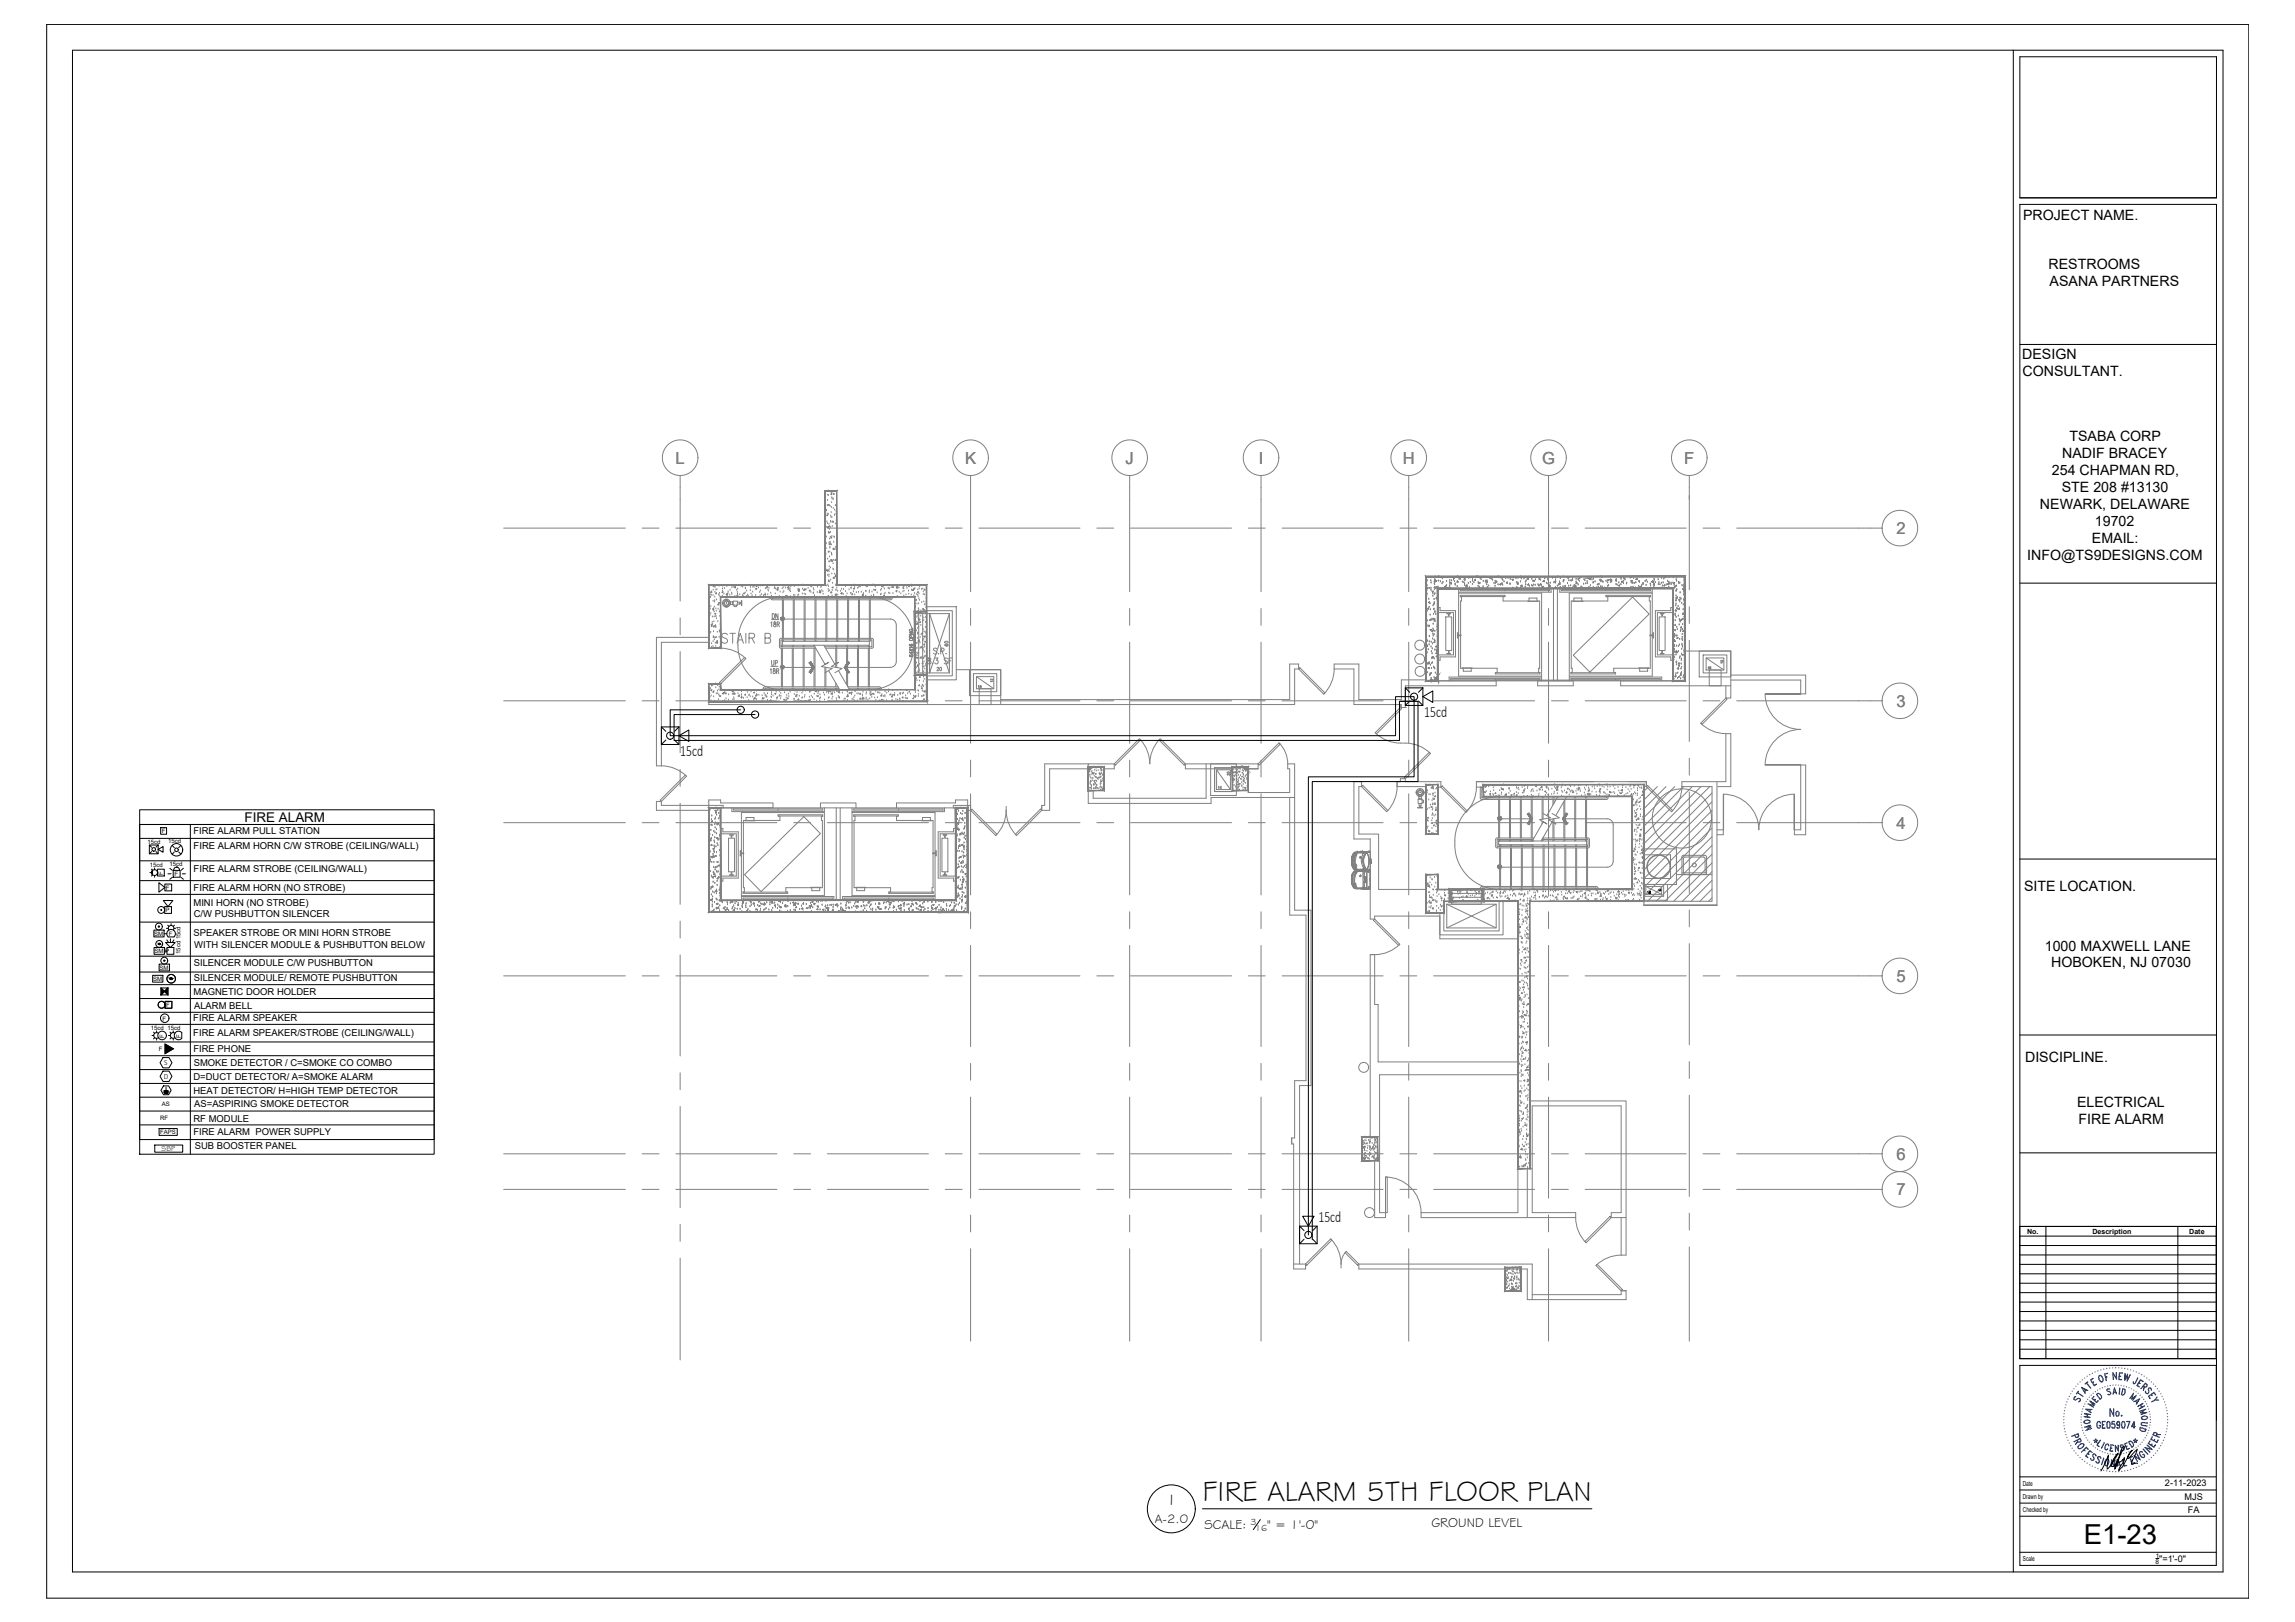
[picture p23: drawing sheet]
<svg xmlns="http://www.w3.org/2000/svg" width="841mm" height="594mm" viewBox="0 0 841 594" stroke-linecap="round" stroke-linejoin="round" font-family="sans-serif">
<defs><g id="words">
<text font-size="10.6" x="440.6" y="549.7">FIRE ALARM 5TH FLOOR PLAN</text>
<text font-size="10.1" x="763.6" y="565.4">E1-23</text>
<g font-size="6.1" fill="#808080">
<text x="247.6" y="169.8">L</text>
<text x="353.7" y="169.8">K</text>
<text x="412.5" y="169.8">J</text>
<text x="461.3" y="169.8">I</text>
<text x="514.1" y="169.8">H</text>
<text x="565.1" y="169.8">G</text>
<text x="617.2" y="169.8">F</text>
<text x="695" y="195.6">2</text>
<text x="695" y="258.9">3</text>
<text x="695" y="303.5">4</text>
<text x="695" y="359.6">5</text>
<text x="695" y="424.8">6</text>
<text x="695" y="437.8">7</text>
</g>
<text font-size="5.8" x="427.5" y="551.1">1</text>
<g font-size="5.7">
<text x="521.9" y="262.7">15cd</text>
<text x="249.3" y="277">15cd</text>
<text x="483.2" y="447.7">15cd</text>
</g>
<g font-size="5.2">
<text x="741.4" y="80.7">PROJECT NAME.</text>
<text x="750.7" y="98.5">RESTROOMS</text>
<text x="751.1" y="104.8">ASANA PARTNERS</text>
<text x="741.1" y="131.5">DESIGN</text>
<text x="741.2" y="137.7">CONSULTANT.</text>
<text x="758.4" y="161.6">TSABA CORP</text>
<text x="755.7" y="167.8">NADIF BRACEY</text>
<text x="752" y="174">254 CHAPMAN RD,</text>
<text x="755.6" y="180.3">STE 208 #13130</text>
<text x="747.6" y="186.5">NEWARK, DELAWARE</text>
<text x="767.7" y="192.7">19702</text>
<text x="766.6" y="198.9">EMAIL:</text>
<text x="742.9" y="205.1">INFO@TS9DESIGNS.COM</text>
<text x="741.7" y="326.5">SITE LOCATION.</text>
<text x="749.3" y="348.1">1000 MAXWELL LANE</text>
<text x="751.6" y="354.4">HOBOKEN, NJ 07030</text>
<text x="742.1" y="388.9">DISCIPLINE.</text>
<text x="761.2" y="405.4">ELECTRICAL</text>
<text x="761.7" y="411.7">FIRE ALARM</text>
</g>
<text font-size="4.9" x="89.6" y="301.1">FIRE ALARM</text>
<g font-size="4.8">
<text x="441.4" y="560">SCALE:</text>
<text x="464.4" y="560">&quot; = 1'-0&quot;</text>
<text x="524.5" y="559.3">GROUND LEVEL</text>
</g>
<text font-size="4.6" x="423.2" y="558">A-2.0</text>
<g font-size="3.5">
<text x="70.9" y="305.5">FIRE ALARM PULL STATION</text>
<text x="71" y="311.1">FIRE ALARM HORN C/W STROBE (CEILING/WALL)</text>
<text x="71" y="319.3">FIRE ALARM STROBE (CEILING/WALL)</text>
<text x="71" y="326.4">FIRE ALARM HORN (NO STROBE)</text>
<text x="70.9" y="331.9">MINI HORN (NO STROBE)</text>
<text x="71" y="336">C/W PUSHBUTTON SILENCER</text>
<text x="70.9" y="342.9">SPEAKER STROBE OR MINI HORN STROBE</text>
<text x="71.2" y="347.1">WITH SILENCER MODULE &amp; PUSHBUTTON BELOW</text>
<text x="71" y="353.8">SILENCER MODULE C/W PUSHBUTTON</text>
<text x="71" y="359.4">SILENCER MODULE/ REMOTE PUSHBUTTON</text>
<text x="70.9" y="364.3">MAGNETIC DOOR HOLDER</text>
<text x="71.1" y="369.6">ALARM BELL</text>
<text x="70.8" y="374.1">FIRE ALARM SPEAKER</text>
<text x="70.8" y="379.4">FIRE ALARM SPEAKER/STROBE (CEILING/WALL)</text>
<text x="70.9" y="385.5">FIRE PHONE</text>
<text x="70.9" y="395.6">D=DUCT DETECTOR/ A=SMOKE ALARM</text>
<text x="71" y="390.5">SMOKE DETECTOR / C=SMOKE CO COMBO</text>
<text x="70.9" y="400.7">HEAT DETECTOR/ H=HIGH TEMP DETECTOR</text>
<text x="71.2" y="405.6">AS=ASPIRING SMOKE DETECTOR</text>
<text x="70.9" y="410.9">RF MODULE</text>
<text x="70.9" y="415.9">FIRE ALARM POWER SUPPLY</text>
<text x="71.3" y="420.8">SUB BOOSTER PANEL</text>
</g>
<g font-size="3.4">
<text x="793.4" y="544.4">2-11-2023</text>
<text x="800.5" y="549.2">MJS</text>
<text x="801.8" y="554">FA</text>
<text x="458.3" y="558.4">3</text>
<text x="460" y="560.7">16</text>
<text x="791.3" y="572">&quot;=1'-0&quot;</text>
</g>
<g font-size="2.9">
<text x="60" y="395.1">D</text>
<text x="60.2" y="390.2">S</text>
</g>
<text font-size="2.7" x="59.2" y="421.5">SBP</text>
<g font-size="2.6">
<text x="742.8" y="451.9">No.</text>
<text x="766.8" y="451.9">Description</text>
<text x="802.3" y="451.9">Date</text>
</g>
<g font-size="2.5">
<text x="741.3" y="544.2">Date</text>
<text x="741.3" y="549">Drawn by</text>
<text x="741.3" y="553.9">Checked by</text>
<text x="741.3" y="571.9">Scale</text>
</g>
<g font-size="2.3">
<text x="789.9" y="572.8">8</text>
<text x="790" y="570.6">1</text>
</g>
<g font-size="2.2">
<text x="59.3" y="305.1">F</text>
<text x="54" y="309">15cd</text>
<text x="61.7" y="308.8">15cd</text>
<text x="54.9" y="317.7">15cd</text>
<text x="62.1" y="317.3">15cd</text>
<text x="59.7" y="320.5" transform="rotate(-90 59.7 320.5)">F</text>
<text x="63.9" y="320.8">F</text>
<text x="60.8" y="325.8">F</text>
<text x="60.7" y="334.1">P</text>
<text x="56.5" y="342.7">SM</text>
<text x="61.8" y="342.8">F</text>
<text x="56.6" y="349">SM P</text>
<text x="66.1" y="349.5" transform="rotate(-90 66.1 349.5)">15cd 15cd</text>
<text x="56.1" y="359.2">SM</text>
<text x="58.5" y="355.2">SM</text>
<text x="60.9" y="368.8">F</text>
<text x="55.3" y="377.4">15cd 15cd</text>
<text x="59.5" y="374">F</text>
<text x="60.2" y="380.1" transform="rotate(-90 60.2 380.1)">F</text>
<text x="66.2" y="380.1" transform="rotate(-90 66.2 380.1)">F</text>
<text x="58.2" y="384.9">F</text>
<text x="59.3" y="404.9">AS</text>
<text x="58.7" y="410.3">RF</text>
<text x="58.7" y="415.3">FAPS</text>
</g>
</g></defs>
<!-- layer: A-LINE-6 -->
<path d="M440.6 552.6h142.8M461.9 556.6l-2.6 3.6" fill="none" stroke="#000" stroke-width=".37"/>
<!-- layer: 0 -->
<g fill="none" stroke="#000" stroke-width=".37">
<path d="M271.4 260h-25.8v9.5h265.8v-14.3h6.8v29.3h-38.7v167.8M276.7 261.7h-29.7v9.5h265.8v-14.3h6.8v29.4h-38.7v167.8M63.1 309.6l.8 .9M63.9 312l-.8 .9M65.5 312l.8 .9M66.3 309.6l-.8 .9M58.3 413.3h6.7v2.5h-6.7z"/>
<circle cx="271.4" cy="260" r="1.32"/>
<circle cx="276.7" cy="261.7" r="1.32"/>
<circle cx="64.7" cy="311.2" r="2.28"/>
<circle cx="64.7" cy="311.2" r=".65"/>
<circle cx="429.2" cy="552.6" r="8.8"/>
</g>
<!-- layer: X_CONST_3 THRU 6$0$0-COL -->
<g fill="none" stroke="#808080" stroke-width=".37">
<path d="M303.5 179.8h.1M306.4 179.9h.1M302.3 184.7l.2-.3v.4h-.2M302.4 182.6h.1M302.4 199l.4-.2-.1 .3zM302.4 187.3h.1M302.5 186.1h.1M302.8 186.5l.1 .6-.5-.1zM302.8 196.7h.1M303 193.1h.1M303 191.1h.1M303.1 185l.4-.2-.1 .3z"/>
<path d="M303.1 188.2h.1M303.2 188.5l.1 .4-.3-.1zM303.2 191.7h.1M303.3 183.3h.1M303.3 181.3h.1M303.5 192.7l.1 .6-.5-.1zM303.6 195.3h.1M303.6 188.4h.1M303.6 195h.1M303.6 181.5h.1M303.7 195l.4-.1-.1 .3zM303.8 198.9h.1"/>
<path d="M303.8 192h.1M303.8 185.2h.1M303.9 185.2h.1M303.9 193.9h.1M304 192.6v.4l-.3-.1zM304 197.4h.1M304.2 198.8h.1M304.2 198.6h.1M304.2 185.5h.1M304.3 198.9v.5h-.5zM304.3 196.8h.1M304.4 195h.1"/>
<path d="M304.4 191h.1M304.4 193.1h.1M304.4 189h.1M304.4 181l.4-.1-.1 .3zM304.5 191.3h.1M304.6 189.5h.1M304.6 180.6h.1M304.6 187.7h.1M304.7 199.6h.1M304.7 185.9h.1M304.7 181.2h.1M304.7 196.7l.1 .3h-.3z"/>
<path d="M304.7 184.1h.1M304.8 182.3h.1M304.9 196.5h.1M304.9 189.6h.1M304.9 180.5h.1M304.9 182.7h.1M305 191.1h.1M305 192.8h.1M305.1 191.1l.3-.2-.1 .4zM305.3 182.7h.1M305.3 183h.1M305.4 186.2h.1"/>
<path d="M305.5 198.6h.1M305.6 196.7h.1M305.6 180.7l.1 .3h-.4zM305.7 196.8h.1M305.8 188.8h.1M305.9 186.9h.1M306 188.4h.1M306.1 191.9h.1M306.4 184.8v.3h-.3zM306.4 190.7h.1M306.6 187l-.2 .2 .2 .1M259.9 218.3h.1"/>
<path d="M260 218.7l.4-.2-.1 .3zM260.5 217.8h.1M260.6 214.6h.1M260.6 218.1h.1M260.8 216.5v.5l-.4-.1zM261.3 218.1h.1M261.3 214.7l.4-.1-.1 .3zM261.4 216.2h.1M261.9 220h.1M261.9 218.7h.1M262 216.9h.1M262.1 215.1h.1"/>
<path d="M262.4 216.1h.1M262.4 217.5h.1M262.5 217.1l.1 .4-.4-.1zM262.6 219.7h.1M262.7 216h.1M263.3 217.9h.1M263.5 214.7h.1M263.5 218.2h.1M263.7 217.3h.1M264.6 216.9l.4-.1-.1 .3zM264.7 218.3h.1M264.8 215.7h.1"/>
<path d="M264.8 216.5h.1M264.9 214.7h.1M265.3 217.6h.1M265.5 215.6h.1M266.4 214.8h.1M266.4 217.5l.1 .3h-.4zM266.4 218.3h.1M266.6 217.4v.5l-.4-.1zM266.8 217.4h.1M266.8 216.8h.1M267.5 218h.1M267.5 216.2h.1"/>
<path d="M267.6 214.4h.1M268.1 217.2h.1M268.2 215.3h.1M268.2 217.7h.1M268.7 215h.1M269.1 215.2l.4-.2-.1 .3zM269.3 214.9h.1M269.3 218.4h.1M269.6 215.1h.1M270 216.2h.1M270.2 217h.1M270.3 217.6h.1"/>
<path d="M270.3 217.8l.1 .3h-.4zM270.3 215.8h.1M271.1 217.8h.1M271.6 214.8h.1M271.9 214.5h.1M272.1 218.1h.1M272.1 218.6l.3-.3v.3M272.2 215.1h.1M272.2 218.6h.1M272.4 217.3l.4-.1-.1 .3zM273.1 217.2h.1M273.1 215.4h.1"/>
<path d="M273.2 215.7h.1M273.3 214.3h.2M273.5 218.5h.1M273.6 216.5h.1M274 218h.1M274.2 218.1l.1 .4h-.4zM275 216.3h.1M275 214.4h.1M275.1 215.2h.1M275.2 217.6h.1M275.6 218.2h.1M275.8 216.8h.1"/>
<path d="M275.9 215h.1M276.3 215.1h.1M276.9 218.1h.1M277 215.6l.3-.1-.1 .3zM277 216.1h.1M277.3 214.4l.1 .3h-.3zM277.9 215.3h.1M278 218.6h.1M278.4 217h.1M278.6 218.2h.1M278.6 216.4h.1M278.7 214.6h.1"/>
<path d="M279 217.7h.1M279.5 214.6h.1M279.8 218.2h.1M280.2 217.8l.4-.2-.1 .4zM280.4 217.6h.1M280.5 215.6h.1M280.8 215.4h.1M281.2 214.7l.1 .4-.3-.1zM281.4 217.9h.1M281.4 216.1h.1M281.6 216.5h.1M281.8 215.4h.1"/>
<path d="M282.5 217.3h.1M282.7 218.3h.1M282.9 214.3h.4M283.7 215.5h.1M283.9 215.2h.1M284.1 217.5h.1M284.2 215.7h.1M284.7 215.9h.1M284.8 216l.3-.1-.1 .3zM285.1 215.1l.1 .3h-.3zM285.6 218.4h.1M285.9 216.8h.1"/>
<path d="M286.6 215.7h.1M286.9 217.1h.1M287 215.3h.1M287.2 216.7h.1M287.3 214.7h.1M287.9 218.5h.1M287.9 215.4h.1M288 218.2l.4-.1-.1 .3zM288.5 218.6h.1M288.7 214.5h.1M289 215.4l.1 .4-.3-.1zM289 214.8l.1 .5-.5-.1z"/>
<path d="M289.3 216.4h.1M289.4 214.3l.2 .2 .1-.2M289.5 215.8h.1M289.6 218.5h.1M289.7 216.7h.1M289.8 214.9h.1M290.8 218.1h.1M291.1 214.8h.1M291.3 218.1h.1M292.4 218.2h.1M292.4 215.9h.1M292.5 216.4h.1"/>
<path d="M292.5 214.6h.1M292.6 216.5l.3-.2-.1 .3zM292.7 217.9h.1M292.7 215.9h.1M292.9 215.8l.1 .3h-.4zM294 217.5h.1M294.1 215.8h.1M294.2 214.3h.1M294.7 217.6h.1M294.8 215.7l.1 .5-.5-.1zM295.2 217.8h.1M295.3 216h.1"/>
<path d="M295.9 218.6h.2M296.1 215.5h.1M296.8 216.1l.1 .3h-.4zM297.1 214.7l.4-.1-.1 .3zM297.2 217h.1M298 217.4h.1M298.1 215.6h.1M298.1 217.2h.1M298.2 216.2h.1M298.5 218.2h.1M299.5 217h.1M299.6 215h.1"/>
<path d="M300.3 216.5h.1M300.4 216.9l.3-.1-.1 .3zM300.6 216.6l.1 .5-.5-.1zM300.7 216.4l.1 .4h-.4zM300.7 217.1h.1M300.8 215.2h.1M300.9 214.9h.1M301.1 216.3h.1M301.6 216.7h.1M301.6 217.6h.1M302.3 204.5v.4M302.3 204.5v.1"/>
<path d="M302.4 212.7h.1M302.4 210.8h.1M302.5 205.1h.1M302.6 208.6h.1M302.7 202.9h.1M302.7 201h.1M303 214.6h.1M303 209l.4-.1-.1 .3zM303.1 208.6v.4l-.3-.1zM303.3 204.8h.1M303.3 210.8h.1M303.4 214.3h.1"/>
<path d="M303.5 218.5h.1M303.5 215.9h.1M303.5 209h.1M303.5 202.2h.1M303.6 216.6h.1M303.6 218.4h.1M303.6 202.3h.1M303.6 214.8h.1M303.7 213h.1M303.7 212.7h.1M303.7 205.8h.1M303.8 211.2h.1"/>
<path d="M303.8 210.6h.1M303.8 209.4h.1M303.8 212.7l.1 .3h-.3zM303.9 208.6h.1M303.9 207.6h.1M303.9 205.8h.1M304 204h.1M304 216.4h.1M304.1 202.2h.1M304.1 200.8h.1M304.2 200.4h.1M304.3 205.1l.4-.2-.1 .4z"/>
<path d="M304.4 208h.1M304.4 212.4h.1M304.6 216.8l.1 .3h-.4zM304.7 202.6h.1M304.7 203.1h.1M304.8 217.1h.1M304.8 210.2h.1M304.8 203.3h.1M304.9 218.2h.1M304.9 215.2l.4-.2-.1 .3zM305 216.3h.1M305 205.1l.1 .5h-.5z"/>
<path d="M305.1 213.7h.1M305.2 208.4h.1M305.3 206.5h.1M305.4 205.2h.1M305.5 200.8v.3h-.3zM305.5 208.7h.1M305.6 201.2l.4-.2-.1 .3zM305.7 211.3l.1 .5-.5-.1zM305.8 210.3h.1M306.1 200.5h.1M306.2 210.9h.1M306.2 204.9l.1 .3h-.3z"/>
<path d="M306.2 211.2h.1M306.2 211.2l.4-.1-.1 .3zM306.3 214.4h.1M306.3 218.1h.1M306.3 216.3h.1M306.4 216.1h.1M306.4 214.5h.1M306.4 214.1h.1M306.4 217.5l.1 .5-.5-.1zM306.5 212.6h.1M306.5 202.5h.1M306.5 210.8h.1"/>
<path d="M306.6 209h.1M306.7 215.4h.1M306.9 216.5h.1M307 218h.1M308 216.6h.1M308.2 217.3l.3-.1-.1 .3zM308.4 215.8h.1M308.5 217.1l.1 .4-.4-.1zM309 217.7h.1M309.1 215.9h.1M309.2 214.5h.1M309.8 216.7h.1"/>
<path d="M309.8 214.8h.1M310.1 218.5h.1M310.4 217.5h.1M311.1 216h.1M311.8 217.3h.1M311.8 215.4h.1M311.9 215.5h.1M312 218.6l.2-.2v.2M312.1 214.6h.1M312.4 217.5v.3h-.3zM312.7 215.6l.4-.2-.1 .4zM312.7 216.8h.1"/>
<path d="M313 214.3h.1M313.2 215.2h.1M313.2 217.9h.1M313.8 217.1h.1M314.3 215.5h.1M314.6 216.9h.1M314.7 215.1h.1M315 214.7h.1M315.3 214.9h.1M315.6 216.9h.1M316 217.8l.4-.2-.2 .3zM316.3 217.8v.4l-.3-.1z"/>
<path d="M316.4 217.4h.1M317.2 218.6h.1M317.3 216.6h.1M317.3 218.4h.1M317.4 216.6h.1M317.4 214.8h.1M317.5 214.9h.1M317.9 214.9h.1M318.5 217h.1M318.6 216.4h.1M318.7 214.5h.1M319.2 218.3h.1"/>
<path d="M319.3 214.3h.2M319.5 216.8h.1M319.6 214.3h.1M320 214.3h.1M320.1 218h.1M320.2 218.2v.3h-.3zM320.2 216.2h.1M320.3 214.4h.1M320.5 216l.4-.1-.1 .3zM320.7 214.4h.1M320.7 216.2h.1M320.8 215h.1"/>
<path d="M321.4 217.1h.1M322.5 214.4h.1M322.7 217.9h.1M322.7 216.3h.1M322.9 214.3l-.2 .1 .5 .1-.1-.2M322.9 217.6h.1M323 215.8h.1M323.3 214.4l.1 .3h-.3zM323.7 215.1h.1M323.8 218.2l.4-.1-.2 .3zM324 218.6h.1M324 217.7h.1"/>
<path d="M324.1 215.7h.1M324.3 217.3h.1M325.1 214.3l.3 .1M325.1 214.3h.1M325.4 214.5h.1M325.4 214.3v.1M325.5 215.5h.1M325.7 217.3h.1M325.7 215.5h.1M325.9 215.7h.1M326.1 217.4h.1M326.6 215.2h.1"/>
<path d="M327.2 214.7l.1 .4h-.4zM327.2 217.4h.1M327.5 215.3h.1M328.3 214.6h.1M328.3 216.5l.4-.2-.1 .3zM328.5 216.8h.1M328.5 215h.1M328.8 218.4h.1M328.9 214.9v.5l-.4-.1zM329.1 215.2h.1M329.5 215.4h.1M329.5 217h.1"/>
<path d="M330.1 217.5h.1M330.9 216.8h.1M330.9 214.8h.1M331.1 215.1l.1 .3h-.4zM331.2 218.3h.1M331.2 214.8h.1M331.3 216.5h.1M331.3 214.7h.1M331.7 218.6h.2M332 217.9h.1M332.2 214.7h.1M332.3 214.6h.1"/>
<path d="M332.4 215.5h.1M332.9 214.7l.4-.1-.1 .3zM332.9 216.5h.1M333 217.6h.1M333.9 217.9h.1M334 216.1h.1M334.1 214.3h.1M334.1 214.9h.1M334.4 214.4h.1M334.7 215.8v.5l-.4-.1zM334.9 218.2h.1M335 215.4l.1 .4-.4-.1z"/>
<path d="M335.2 217.3h.1M335.3 215.6h.1M335.8 219.5v.4l-.3-.1zM335.9 217.8h.1M336.1 216.9l.4-.2-.1 .4zM336.3 218h.1M336.4 216.1h.1M336.5 218.5h.1M336.7 219.3h.1M336.8 217.5h.1M336.8 215.7h.1M336.9 219.9h.1"/>
<path d="M337 215h.1M337.7 215.9h.1M338.2 215.7h.1M338.3 216.8h.1M338.3 217.7h.1M338.8 217.9h.1M338.9 215.8l.1 .3h-.4zM339.5 218.9h.1M339.6 217.1h.1M339.6 219.9l-.2 .3h.2M339.6 219l-.2 .1 .2 .1M522.6 218.8v.2"/>
<path d="M522.7 218h.1M522.7 219.9h.1M522.8 218.1h.1M522.9 216.3h.1M522.9 214.5h.1M523 217.6h.1M523 212.7h.1M523 215.7h.1M523.3 215.5h.1M523.6 219.5h.1M523.8 215.6h.1M524.3 212.7h.1"/>
<path d="M524.4 215.5h.1M524.4 216.2h.1M524.5 213.5h.1M524.8 216.7l.4-.2-.1 .3zM525 217.3h.1M525.1 218.4h.1M525.5 219.6h.1M525.6 217.8h.1M525.6 213.8h.1M525.7 215.9h.1M525.7 214.1h.1M525.8 212.3h.1"/>
<path d="M525.8 213.3h.1M525.8 217.5h.1M525.8 214.9l.1 .3h-.3zM525.9 211.4h.1M526 212.4l.1 .6-.5-.1zM526.1 212.7l.4-.1-.1 .3zM526.2 215.6h.1M526.4 215.2h.1M526.6 219l.1 .3h-.4zM526.7 218.6l.1 .5h-.5zM526.9 215.5h.1M526.9 215h.1"/>
<path d="M527.2 212.8h.1M527.2 211.2h.1M527.9 213.1h.1M528.5 213.8h.1M528.5 212h.1M528.8 213.3h.1M529 211.2v.3h-.3zM529.4 214.9l.4-.1-.2 .3zM529.5 215.5l.2-.3 .1 .3M529.9 214.8h.1M530.1 214.5h.1M530.1 212.9h.1"/>
<path d="M531.2 215.2h.1M531.2 214.6h.1M531.3 213.4h.1M531.3 212.6h.1M531.4 211.6h.1M531.8 213.3l.1 .6-.5-.1zM532 212.7h.1M532.7 212.4h.1M532.9 211.5v.3h-.3zM533 213.1h.1M533.3 213.9h.1M533.3 214.3h.1"/>
<path d="M533.9 213.2l.4-.2-.1 .3zM534 214.8h.1M534.1 213h.1M534.1 211.2h.1M534.7 212.2h.1M535.1 212.2h.1M535.9 213.2h.1M536.4 213.4h.1M536.7 213.9h.1M536.8 214.5h.1M536.8 211.8v.4l-.3-.1zM536.8 212.7h.1"/>
<path d="M537.4 215.5l-.2-.1 .4-.2-.1 .3M537.6 214.2l.1 .6-.5-.1zM538.1 213.7h.1M538.1 211.7h.1M538.3 211.7h.1M538.5 215.3h.1M538.5 211.4l.4-.1-.1 .3zM538.8 213.3h.1M539.5 211.5h.1M539.6 214.1h.1M539.6 212.8h.1M539.6 212.2h.1"/>
<path d="M540.1 213.4h.1M540.7 212.2v.3h-.3zM541 211.3h.1M541.6 211.3h.1M541.7 214.7h.1M541.7 213.4h.1M542 213.8l.1-.3-.4 .1 .3 .2M542.1 215.1h.1M542.3 215.5h.1M542.4 213.7h.1M542.4 211.9h.1M542.8 212.3h.1"/>
<path d="M543 215.5l.4-.4v.4M543.5 214.9h.1M543.6 212.9h.1M543.9 211.4h.1M544.6 212.5v.3h-.3zM544.6 213.6h.1M544.8 214.2h.1M544.9 212.8h.1M545 215.1h.1M545.1 213.3h.1M545.2 211.5h.1M545.5 214.6h.1"/>
<path d="M545.9 211.8h.1M546.3 211.9l.4-.2-.1 .3zM546.8 211.5h.1M547 212.5h.1M547.5 213.7h.1M547.9 214.7h.1M547.9 212.9h.1M548 213.7h.1M548.5 212.8v.4h-.3zM549 214.2h.1M549.1 211.2h.1M549.6 214l.3-.1-.1 .3z"/>
<path d="M549.7 211.6h.1M550.3 214h.1M550.4 212h.1M550.4 213.8h.1M550.6 214.3h.1M550.7 212.5h.1M551.2 213.1h.1M551.8 211.9h.1M552.4 213.2v.3h-.3zM552.4 213.7h.1M552.6 211.8h.1M553.3 213.9h.1"/>
<path d="M553.4 214h.1M553.5 212.2h.1M553.8 211.6h.1M553.8 211.2h.1M554.1 212.3l.4-.2-.1 .4zM554.3 211.2h-.5M554.3 212.6h.1M554.4 215.4h.1M555.5 211.9h.1M555.7 215.3h.1M555.8 213.3h.1M556.2 215.4h.1"/>
<path d="M556.2 213.6h.1M556.2 214h.1M556.2 213.5l.1 .4-.3-.1zM556.3 211.8h.1M557.2 213.1h.1M557.3 215.3h.1M557.3 211.3h.1M557.4 214.5l.3-.2-.1 .4zM557.5 212h.1M557.8 215h.1M558.4 212h.1M558.9 215h.1"/>
<path d="M559 213.2h.1M559.1 211.4h.1M559.1 214.2h.1M559.2 212.8h.1M560 211.6l.1 .6-.5-.1zM560.1 213.9l.1 .3h-.3zM560.2 211.4h.1M560.4 214.7h.1M560.7 211.5h.1M561.2 214.5h.1M561.3 212.1h.1M561.7 214.7h.1"/>
<path d="M561.7 212.9h.1M561.9 212.7l.4-.1-.1 .3zM562 214.3h.1M562.6 214.4h.1M562.7 212.4h.1M563.1 211.5h.1M563.6 214.2h.1M564 212.2h.1M564 214.2l.1 .4-.3-.1zM564.2 212.3h.1M564.5 214.3h.1M564.6 212.5h.1"/>
<path d="M564.7 214.1h.1M564.9 214.4h.1M564.9 215.4h.1M565.2 214.9l.3-.1-.1 .3zM565.8 212.5l.1 .6-.5-.1zM566 211.7h.1M566.1 211.9h.1M566.8 213.6h.1M567.1 212.4h.1M567.3 213.9h.1M567.3 212.1h.1M567.8 214.5h.1"/>
<path d="M567.9 214.6l.1 .3h-.3zM568.1 214.8h.1M568.1 213.6h.1M568.9 211.8h.1M569.4 213.5h.1M569.5 211.5h.1M569.7 213.2l.4-.2-.1 .3zM569.9 213.1h.1M570 215.3h.1M570 213.5h.1M570 212.5h.1M570.1 215.3h.1"/>
<path d="M570.1 211.7h.1M570.7 214.7h.1M570.9 211.3h.1M571.2 214.3h.1M571.5 213.2h.1M571.6 213.4l.1 .6-.5-.1zM571.8 211.9h.1M571.8 214.9l.1 .3h-.3zM572.8 214.9h.1M572.9 213.1h.1M572.9 211.3h.1M572.9 212.6h.1"/>
<path d="M573 215.3l.3-.1-.1 .3zM573.1 212.6h.1M573.5 214.9h.1M573.6 214.8h.1M574.3 211.4l.4-.1-.1 .3zM574.4 213.7h.1M574.7 212h.1M574.9 214.7h.1M574.9 212.7h.1M574.9 211.2l.1 .3h-.3zM575.5 215.5l.2-.3 .1 .3M575.6 214.6h.1"/>
<path d="M575.6 212.7h.1M575.8 212.8h.1M576.3 212h.1M576.3 212.6h.1M576.5 214.9h.1M576.9 214.4h.1M577.4 214.3l.1 .6-.5-.1zM577.5 213.6l.4-.2-.1 .4zM577.6 212.1h.1M577.6 213.2h.1M578.3 214.2h.1M578.3 212.3h.1"/>
<path d="M578.4 212.4h.1M578.7 212.9h.1M578.9 211.5v.3h-.3zM579.4 215h.1M579.4 211.5h.1M579.7 215.1h.1M580.3 214h.1M580.5 212.3h.1M580.7 212.7h.1M581.1 213.8h.1M581.2 212h.1M581.6 213h.1"/>
<path d="M581.7 213.8h.1M581.8 211.8h.1M582.1 211.8l.4-.1-.1 .3zM582.3 215.1h.1M582.8 211.8v.4l-.3-.1zM582.8 214.6h.1M583 215.5l.2-.3 .1 .3M583.1 211.6h.1M583.4 212.4h.1M583.8 213.5h.1M583.9 215.2h.1M583.9 212.1h.1"/>
<path d="M583.9 213.4h.1M584 211.6h.1M584.5 213.1h.1M585.2 211.4h.1M585.2 215.3h.1M585.3 214l.4-.1-.1 .3zM585.8 215.2h.1M586 214h.1M586.3 212.5h.1M586.6 214.9h.1M586.7 212.2v.3h-.3zM586.7 213.1h.1"/>
<path d="M586.7 211.3h.1M587.1 211.6h.1M587.1 215h.1M587.2 213.1h.1M587.4 213.2h.1M588.1 215.4h.1M588.6 212.9h.1M589.1 213.5h.1M589.2 214.8h.1M589.2 212.6h.1M589.4 214.5h.1M589.5 212.7h.1"/>
<path d="M589.9 212.3l.4-.2-.1 .4zM590.3 213.4h.1M590.5 212.5l.1 .4-.3-.1zM590.6 212.6h.1M591 215.5h.1M592.1 212.8h.1M592.2 214.1h.1M592.3 212.3h.1M592.3 212.9h.1M592.6 214.3h.1M593.1 214.5l.4-.2-.1 .3zM593.2 213.5h.1"/>
<path d="M593.8 211.2l.4 .2-.1-.2M594 214.1h.1M594 212.2h.1M594.4 212.9l.1 .3h-.3zM594.9 213.7h.1M595 212.9h.1M595 211.9h.1M595.4 212h.1M595.5 212.4h.1M596 213.9h.1M596.1 213.6h.1M597.5 211.7h.1"/>
<path d="M597.7 215.1h.1M597.7 212.7l.4-.1-.1 .3zM597.8 213.3h.1M597.8 211.5h.1M597.9 213h.1M598.3 213.2l.1 .3h-.3zM598.4 215.1h.1M598.7 211.8h.1M599 213.7h.1M599.4 215.4h.1M599.5 213.4h.1M599.9 211.7l.1 .6-.5-.1z"/>
<path d="M600.5 214.8h.1M600.6 212.9h.1M600.8 213.1h.1M600.8 213.2h.1M600.9 211.3h.1M600.9 214.9l.4-.1-.1 .3zM601.4 215.1h.1M601.6 214.5h.1M601.8 211.3h.1M601.9 213.9h.1M602.2 213.5l.1 .4h-.3zM602.9 213h.1"/>
<path d="M603.2 214.4h.1M603.3 212.6h.1M603.7 213.2h.1M604.8 214h.1M604.9 214.6h.1M605.5 213.1l.4-.1-.1 .3zM605.7 212.6l.1 .6-.5-.1zM606.1 214h.1M606.1 215.2h.1M606.1 212.2h.1M606.1 213.9l.1 .3h-.3zM606.2 214.5h.1"/>
<path d="M606.3 212.5h.1M606.6 213.4h.1M607.7 212.3h.1M607.7 214.1h.1M607.9 213.4h.1M608.3 214.2h.1M608.7 215.3l.4-.1-.1 .3zM608.8 215.4h.1M608.8 213.6h.1M608.9 211.8h.1M609.2 214.6h.1M609.5 213.5h.1"/>
<path d="M609.7 212.1h.1M610 214.2l.1 .4-.3-.1zM610.1 211.4l.4-.1-.2 .3zM610.6 214.2h.1M611.1 212.9h.1M611.5 213.5l.1 .6-.5-.1zM611.5 215.1h.1M611.6 213.3h.1M611.6 211.5h.1M611.7 213.7h.1M612.4 213.6h.1M612.4 214.1h.1"/>
<path d="M613.1 213.6h.1M613.1 219.3h.1M613.2 211.6h.1M613.3 213.6l.4-.2-.1 .4zM613.5 214.3h.1M613.7 215.4h.1M613.9 214.6l.1 .3h-.3zM614.2 216.5h.1M614.2 218.3h.1M614.3 212.4h.1M614.3 216.5h.1M614.3 219.3h.1"/>
<path d="M614.3 214.7h.1M614.4 212.9h.1M614.5 216h.1M614.5 211.4h.1M614.7 218.6v.4h-.3l.3-.4M615.1 213.3h.1M615.2 219.7l.4-.1-.1 .3zM615.3 213.7h.1M615.6 213.5h.1M615.6 219.1h.1M615.7 217.1h.1M616 219.4h.1"/>
<path d="M616.4 214.5h.1M616.5 215.8l.4-.2-.1 .3zM616.9 219.7h.1M617 217.9h.1M617.1 216.1h.1M617.1 216.9h.1M617.1 216.6h.1M617.1 214.3h.1M617.1 215h.1M617.2 212.5h.1M617.3 214.4v.6l-.4-.1zM617.4 218.7h.1"/>
<path d="M259.9 220.3h.1M259.9 231.4h.1M260 234.9h.1M260.1 224.9l.1 .4h-.4zM260.2 232h.1M260.3 223h.1M260.5 231.6h.1M260.5 224.7h.1M260.5 222.1h.1M260.6 228.7l.4-.1-.1 .3zM260.7 237.1h.1M260.8 235.8h.1"/>
<path d="M260.9 229v.4l-.3-.1zM261 227.9h.1M261 228.7h.1M261.1 226h.1M261.3 236.8h.1M261.3 220.2h.1M261.3 235h.1M261.4 233.2h.1M261.4 223.7h.1M261.5 231.4h.1M261.5 222.7l.1 .5-.5-.1zM261.5 229.6h.1"/>
<path d="M261.6 227.7h.1M261.6 229.8h.1M261.6 233.1l.1 .4-.3-.1zM261.7 226h.1M261.7 224.1h.1M261.8 234.3h.1M261.8 222.3h.1M261.9 220.5h.1M261.9 224.8l.4-.2-.1 .4zM262.1 225.9h.1M262.1 235.6h.1M262.2 229.4h.1"/>
<path d="M262.2 233.6h.1M262.2 237.4l.2-.2v.2M262.2 228.9l.1 .5-.5-.1zM262.3 236.7h.1M262.3 229.9h.1M262.3 223h.1M262.4 225.8h.1M262.5 223.8h.1M262.5 233.5h.1M262.5 234.9l.4-.2-.1 .3zM262.5 226.6h.1M262.8 231.5h.1"/>
<path d="M262.9 235.1h.1M262.9 235.1l.1 .5-.5-.1zM263 227.7h.1M263.2 223.1h.1M263.3 221.2v.3h-.3zM263.3 220.8l.3-.1-.1 .3zM263.5 233.5h.1M263.6 237.2h.1M263.6 231.5h.1M263.6 231h.1M263.6 224.2h.1M263.8 223.7h.1"/>
<path d="M263.9 221.7h.1M263.9 228.8h.1M264 225.3l.1 .3h-.4zM264.1 236.4h.1M264.1 230.8l-.2 .1 .2 .2M335.2 222.2l.2-.2 .1 .5h-.3M335.3 234.6h.1M335.3 234.7h.1M335.4 227.9h.1M335.4 221h.1M335.4 238.1h.1M335.4 230.9l.4-.2-.1 .4z"/>
<path d="M335.5 222h.1M335.6 239.6l.1 .3h-.3zM335.6 226.2h.1M335.7 237.6h.1M335.8 235.7h.1M336 239.2h.1M336 227.8h.1M336 221.3h.1M336 237.4h.1M336.1 225.9h.1M336.1 235.6h.1M336.1 228.2l.1 .5-.5-.1z"/>
<path d="M336.2 233.8h.1M336.2 232h.1M336.3 230.2h.1M336.3 239.5h.1M336.4 228.4h.1M336.4 231.8h.1M336.4 239.2h.1M336.4 232.3h.1M336.4 226.6h.1M336.5 225.4h.1M336.5 224.8h.1M336.5 223.6l.1 .3h-.4z"/>
<path d="M336.6 222.9h.1M336.6 229.7h.1M336.6 221.1h.1M336.7 223.4h.1M336.7 227l.4-.2-.1 .3zM336.8 226.9h.1M336.8 234.4l.1 .5-.5-.1zM337.1 235.5h.1M337.1 237.5h.1M337.2 233.5h.1M337.3 227.7v.3h-.3zM337.3 237l.4-.1-.1 .3z"/>
<path d="M337.4 225.7h.1M337.4 229.1h.1M337.5 223.7h.1M337.5 232.6h.1M337.8 237.4h.1M337.8 220.7h.1M338 231.8l.1 .3h-.3zM338 227.6h.1M338.1 223l.3-.1-.1 .3zM338.2 234.7h.1M338.3 237.4h.1M338.3 230.6h.1"/>
<path d="M338.3 238.2h.1M338.3 223.7h.1M338.5 234.2h.1M338.5 227.3h.1M338.5 226.3h.1M338.5 220.4h.1M338.6 233.3h.1M338.6 231.4h.1M338.7 233.1l.3-.2-.1 .4zM338.8 238.8h.1M338.8 235.8v.4h-.3zM338.8 237h.1"/>
<path d="M338.9 223.5h.1M338.9 235.2h.1M338.9 221.6h.1M338.9 221.4h.1M339 233.4h.1M339 231.6h.1M339.1 229.8h.1M339.2 228h.1M339.2 235.2h.1M339.2 226.2h.1M339.3 224.4h.1M339.3 232h.1"/>
<path d="M339.4 222.6h.1M339.4 220.8h.1M339.5 225.4h.1M522.6 238.8v.3M522.6 223.6h.1M522.6 238.6h.1M522.6 231.8h.1M522.6 232.3h.1M522.6 224.9h.1M522.7 227.4h.1M522.7 221.7h.1M522.7 225.5h.1"/>
<path d="M522.8 234.6l.4-.1-.2 .3zM522.9 223.9h.1M523 239.1h.1M523 227.4h.1M523.1 236.3v.5l-.4-.1zM523.3 229.3h.1M523.4 238h.1M523.4 222.7l.1 .4-.3-.1zM523.5 220.6l.4-.1-.1 .3zM523.7 229.5h.1M523.7 236.2h.1M523.7 229.3h.1"/>
<path d="M523.7 222.4h.1M523.8 235.1h.1M523.8 233.1h.1M523.9 233.1h.1M524 221.1h.1M524.1 225.3h.1M524.1 230.7l.4-.2-.1 .4zM524.2 223.3h.1M524.2 226.8l.1 .3h-.4zM524.4 237h.1M524.5 235.2h.1M524.5 238.7h.1"/>
<path d="M524.7 227.2h.1M524.8 226.8h.1M524.8 239.4h.1M524.9 237.6h.1M524.9 235.8h.1M525 230.9v.3h-.3zM525 234h.1M525.1 232.2h.1M525.1 230.4h.1M525.2 221.9h.1M525.2 228.6h.1M525.2 232.9h.1"/>
<path d="M525.3 226.8h.1M525.3 231h.1M525.3 225h.1M525.4 223.2h.1M525.4 226.7l.4-.1-.1 .3zM525.5 221.4h.1M525.5 223.1h.1M525.5 232.4h.1M525.6 234.5h.1M525.6 221.2h.1M525.6 227.6h.1M525.6 220.7h.1"/>
<path d="M525.7 235l.1 .3h-.4zM525.8 238.1h.1M525.8 231.2h.1M525.8 224.3h.1M525.8 234.8h.1M525.8 224h.1M525.9 227.5h.1M526 236.8l.4-.1-.1 .3zM526.1 225h.1M526.3 238.1h.1M526.4 238.7h.1M526.5 239.1v.3h-.3z"/>
<path d="M526.6 229.7h.1M526.6 230.8h.1M526.7 233.2h.1M526.7 228.8h.1M526.9 235.6h.1M526.9 228.8h.1M526.9 221.9h.1M526.9 222.7v.2M613.1 230.9h.1M613.1 230.8v.1M613.1 235.1h.1M613.2 237.6l.4-.1-.1 .3z"/>
<path d="M613.4 225.2h.1M613.4 240h.1M613.5 238.2h.1M613.6 236.4h.1M613.6 233.3h.1M613.6 234.6h.1M613.6 232.1l.1 .5h-.5zM613.7 236.9h.1M613.7 232.7h.1M613.7 238.9h.1M613.7 230.9h.1M613.8 234.6l.1 .4h-.4z"/>
<path d="M613.8 229.1h.1M613.9 227.3h.1M613.9 224.9h.1M613.9 223.6l.4-.1-.1 .3zM613.9 231h.1M613.9 225.5h.1M614 229.1h.1M614 223.7h.1M614.1 221.9h.1M614.1 220.1h.1M614.2 239.9h.1M614.2 221.2h.1"/>
<path d="M614.2 233h.1M614.2 226.1h.1M614.3 220h.1M614.3 239h.1M614.4 238.3v.5l-.5-.1zM614.4 236.6h.1M614.4 229.8h.1M614.5 222.9h.1M614.5 233.7l.4-.1-.1 .3zM614.5 232.9h.1M614.5 238.7l.1 .4-.3-.1zM614.7 230.6h.1"/>
<path d="M614.8 223.1h.1M615 222.2h.1M615 225.7h.1M615 238.7h.1M615.1 236.7h.1M615.3 228.9h.1M615.4 226.9h.1M615.4 236.2h.1M615.4 222.7l.1 .4-.3-.1zM615.5 234.2h.1M615.5 227.3h.1M615.6 220.4h.1"/>
<path d="M615.7 227.8h.1M615.8 231.3h.1M615.8 229.8l.4-.2-.1 .4zM616 230.8h.1M616.2 226.8v.4l-.3-.1zM616.2 239.6h.1M616.3 221h.1M616.3 237.8h.1M616.3 236h.1M616.4 234.2h.1M616.4 239.8l.4-.1-.1 .3zM616.5 233.5h.1"/>
<path d="M616.5 232.4h.1M616.5 236.6h.1M616.5 230.6h.1M616.5 234.6h.1M616.6 237h.1M616.6 228.7h.1M616.7 226.9h.1M616.7 225.1h.1M616.8 226.8h.1M616.8 225.1h.1M616.8 223.3h.1M616.8 224.8h.1"/>
<path d="M616.9 221.5h.1M616.9 230.9l.1 .3h-.3zM617.1 238.4h.1M617.2 220.1h.1M617.2 239.1h.1M617.4 239.3h.1M617.4 232.4h.1M617.4 228.6h.1M617.4 225.6h.1M617.4 235.3h.1M617.4 225.7l-.2 .1 .2 .2M617.4 226h.1"/>
<path d="M260.1 253.9h.1M260.2 255.4h.1M260.4 252.2h.1M260.5 252.8l.4-.2-.1 .4zM260.5 256.7h.1M260.6 254.9h.1M260.7 253.1h.1M260.7 251.3h.1M261.2 251.2h.1M261.5 253.2l.1 .3h-.4zM261.5 255.2h.1M261.6 253.3h.1"/>
<path d="M261.9 256.8h.1M262.3 250.5h.1M262.3 251.9h.1M262.5 254.1h.1M262.9 253.1h.1M263 254.1h.1M263 251.1h.1M263.3 256.3h.1M263.4 254.5h.1M263.5 252.7h.1M263.5 250.9h.1M263.6 251.7h.1"/>
<path d="M263.6 254.9h.1M263.7 255l.4-.2-.1 .4zM264.1 251.3h.1M264.8 256.9h.1M265 252.8h.1M265.1 253.6l.1 .5h-.5zM265.4 253.5v.4h-.3zM265.4 256.8h.1M265.6 256.6h.1M265.6 253.6h.1M265.9 254.2h.1M266.1 255.9h.1"/>
<path d="M266.1 254.1h.1M266.9 256.5h.1M267 254.5h.1M268.3 253.2l.4-.1-.1 .3zM268.4 254.3h.1M268.6 256.3h.1M268.8 254.3h.1M268.8 253h.1M268.9 255.5h.1M269 253.7h.1M269 256.2h.1M269.3 253.9v.3h-.3z"/>
<path d="M270.4 254h.1M270.9 254.5l.1 .5h-.5zM271.5 255.4l.4-.1-.1 .3zM271.6 257h.1M271.7 255.2h.1M271.7 254.4h.1M271.8 253.4h.1M271.8 255.7h.1M272.4 255.7h.1M273.1 256.9h.1M273.2 254.2v.4l-.3-.1zM273.8 255.6h.1"/>
<path d="M273.9 253.6h.1M274.4 256.6h.1M274.4 254.8h.1M274.5 253h.1M274.6 254.5h.1M274.9 255.2h.1M275.2 253.4h.1M275.8 255.3h.1M276.1 253.7l.4-.2-.1 .3zM276.2 256.4h.1M276.7 255.4l.1 .5h-.5zM277.1 254.6v.3h-.3z"/>
<path d="M277.2 256.2h.1M277.2 254.4h.1M277.3 253.1h.1M277.5 254.7h.1M278.1 254.6h.1M279.2 256.8h.1M279.3 254.8h.1M279.3 255.8l.4-.1-.1 .3zM279.4 255.8h.1M279.7 252.6h.1M280 255.8h.1M280 254h.1"/>
<path d="M280.4 254.8h.1M280.6 254.7h.1M280.7 252.7h.1M281 254.9v.3h-.3zM281.3 256.5h.1M281.3 254.1h.1M282.5 256.3l.1 .5h-.5zM282.6 255.3h.1M282.6 252.8h.1M282.7 254.4h.1M282.7 255.5h.1M282.8 253.7h.1"/>
<path d="M283.3 254.9h.1M283.9 254.1l.4-.1-.1 .3zM284.4 253.6h.1M284.7 256.1h.1M284.9 255.2v.4h-.3zM285.5 256.9h.1M285.5 252.9h.1M285.5 255.1h.1M285.6 253.3h.1M285.7 254.7h.1M286.1 255.9h.1M286.1 253.9h.1"/>
<path d="M286.2 255h.1M287.1 256.3l.4-.2-.1 .4zM287.5 253.8h.1M287.6 253h.1M287.8 256.6h.1M288.1 255.6h.1M288.3 256.5h.1M288.3 254.7h.1M288.4 252.9h.1M288.4 253h.1M288.8 255.6v.3h-.3zM288.9 254.2h.1"/>
<path d="M289.1 255.2h.1M289.5 253.5h.1M291 256.1h.1M291 256.2h.1M291.1 254.3h.1M291.3 253.1h.1M291.5 255.2h.1M291.7 254.5l.4-.1-.1 .3zM292 255.3h.1M292.1 253.7h.1M292.6 255.9l.1 .4-.3-.1zM292.9 255h.1"/>
<path d="M293 253h.1M293.5 256.9h.1M293.8 255.7h.1M293.9 253.9h.1M294.1 255.6h.1M294.2 253.2h.1M294.3 252.9h.1M294.9 255.4h.1M295 254.7h.1M295 256.7l.3-.1-.1 .3zM295.2 253.1h.1M296 252.6h.1"/>
<path d="M296.3 252.8l.4-.2-.2 .4zM296.5 256.3l.1 .3h-.3zM296.6 255.4h.1M296.7 253.6h.1M297 256.4h.1M297.1 253.4h.1M297.3 255h.1M297.8 255.5h.1M298.3 256.2h.1M298.4 254.3h.1M298.8 252.8h.1M299.2 252.8v.6l-.5-.1z"/>
<path d="M299.3 256.8h.1M299.3 255h.1M299.4 253.2h.1M299.5 255l.4-.2-.1 .4zM299.6 252.6l-.2 .2 .3 .1v-.3M299.7 254.1h.1M300 253.5h.1M300.4 256h.1M300.4 256.6l.1 .3h-.3zM300.5 254.5h.1M300.7 255.6h.1M301.7 252.9h.1"/>
<path d="M301.8 253.8h.1M302.1 256.4h.1M302.2 254.6h.1M302.2 252.8h.1M302.9 253.6h.1M303.6 255.8h.1M303.6 252.9v.3h-.3zM303.6 253.9h.1M303.8 255.5h.1M304.1 253.2l.4-.1-.1 .3zM304.3 256.9v.1M304.6 253h.1"/>
<path d="M304.9 256h.1M305 254.2h.1M305 253.7v.6l-.5-.1zM305.2 255.3h.1M305.2 253.4h.1M305.8 253.7h.1M306.5 255.9h.1M306.6 253.2h.1M306.6 256.6h.1M306.8 253.4h.1M307.2 255.1h.1M307.3 255.4l.4-.1-.1 .3z"/>
<path d="M307.5 253.2v.4l-.3-.1zM307.5 253.1h.1M307.6 255.7h.1M307.7 253.9h.1M308.6 252.9h.1M308.7 253.9h.1M309.2 256.7h.1M309.4 256h.1M309.7 256.1h.1M310 252.8h.1M310.4 253.3h.1M310.5 255.3h.1"/>
<path d="M310.5 253.5h.1M310.6 256.6h.1M310.6 254.6h.1M310.7 254.6l.1 .5h-.5zM311.4 253.6v.3h-.3zM311.6 254h.1M311.9 253.6l.4-.1-.1 .3zM312 254.4h.1M312.3 256.1h.1M312.6 256.3h.1M312.9 255.5h.1M313.2 256.7h.1"/>
<path d="M313.2 254.9h.1M313.3 253.1h.1M313.3 253.4h.1M314.1 254.2h.1M314.2 256.7h.1M314.5 254.1h.1M315.1 255.8l.4-.1-.1 .3zM315.2 256.3h.1M315.3 253.9v.3h-.3zM315.9 256.4h.1M316 254.5h.1M316.1 252.7h.1"/>
<path d="M316.1 255.8h.1M316.1 255h.1M316.2 253.5h.1M316.5 255.5l.1 .5h-.5zM317.4 256.2h.1M317.4 254.2h.1M317.4 255.7h.1M317.5 253.7h.1M318.1 256.4h.1M318.7 256h.1M318.8 254.1h.1M318.9 253.5h.1"/>
<path d="M319.1 253.6h.1M319.2 254.2v.4l-.3-.1zM319.3 254.5h.1M319.5 255.4h.1M319.7 254.1l.4-.2-.1 .4zM320.3 254.4h.1M320.5 255.6h.1M320.9 253.3h.1M321 256.5h.1M321.5 255.6h.1M321.6 253.8h.1M322 253.7h.1"/>
<path d="M322.3 256.4l.1 .5h-.5zM322.4 253.9h.1M322.8 256.9h.1M322.9 254.9h.1M322.9 256.3l.4-.2-.1 .4zM323.1 254.6v.3h-.3zM323.2 254.5h.1M323.7 255.1h.1M323.9 256.6h.1M324.3 255.2h.1M324.3 254.8h.1M324.3 252.8h.1"/>
<path d="M324.3 253.4h.1M324.9 256.6h.1M324.9 253.9h.1M325.6 253.4h.1M325.7 252.6h.1M326.1 254.6h.1M326.3 254.5h.1M326.8 256.7h.1M326.9 254.6h.1M327 254.9v.4l-.3-.1zM327 256.6h.1M327.1 254.8h.1"/>
<path d="M327.2 253h.1M327.5 254.5l.4-.1-.1 .3zM327.8 254h.1M328.3 256.2h.1M328.7 252.8h.1M329 256.5h.1M329 254.7h.1M329.7 256.9h.1M329.7 256h.1M329.8 254h.1M329.8 256.2h.1M329.9 254.4h.1"/>
<path d="M330 254h.1M330.7 254.1h.1M330.7 256.7l.4-.1-.1 .3zM330.9 255.3v.3h-.3zM331.1 253.9h.1M331.7 255.7h.1M331.9 254.8h.1M332.1 255.9h.1M332.4 252.6l-.4 .2 .3 .1 .1-.3M332.6 255.9h.1M332.6 254.1h.1M333.2 253.6h.1"/>
<path d="M333.2 253.5h.1M333.6 254.2h.1M334.7 255.6l.1 .3h-.3zM334.8 255h.1M335.2 255.3h.1M335.3 255.4h.1M335.3 254.9l.4-.1-.1 .3zM335.3 248.5h.1M335.3 241.6h.1M335.4 255.5h.1M335.4 247.4h.1M335.4 253.7h.1"/>
<path d="M335.5 245.5h.1M335.5 251.9h.1M335.6 250.1h.1M335.6 248.2h.1M335.7 246.4h.1M335.8 244.6h.1M335.8 248.7h.1M335.8 242.8h.1M335.9 241h.1M336 241l.4-.2-.1 .3zM336 249.3h.1M336.1 240.3h.1"/>
<path d="M336.2 243.8h.1M336.4 243.7v.3h-.3zM336.4 252.9h.1M336.4 246h.1M336.5 255.1h.1M336.5 254.4h.1M336.6 253.1h.1M336.6 251l.4-.1-.1 .3zM336.8 245.3h.1M336.8 245.9h.1M336.9 243.3h.1M336.9 249.4h.1"/>
<path d="M337.1 247.8l.1 .3h-.3zM337.5 247.2h.1M337.6 240.6v.5l-.5-.1zM337.6 251.6h.1M337.7 255.1h.1M337.9 251.8v.4h-.3zM337.9 243.2h.1M337.9 247.1l.4-.2-.1 .4zM338 253h.1M338 251h.1M338.1 256.9h.1M338.2 255.1h.1"/>
<path d="M338.2 253.3h.1M338.3 251.2h.1M338.3 243.2h.1M338.3 244.3h.1M338.3 246.7v.6l-.4-.1zM338.3 251.5h.1M338.3 241.2h.1M338.4 249.7h.1M338.4 247.9h.1M338.5 254.8h.1M338.5 248h.1M338.5 246.1h.1"/>
<path d="M338.5 241.1h.1M338.6 244.2h.1M338.6 254.8h.1M338.6 242.5h.1M338.6 255.9l.1 .4-.3-.1zM338.7 248.8h.1M338.7 240.6h.1M338.9 245h.1M339 240.4h.1M339 252.9l.1 .5h-.5zM339.1 243.9h.1M339.4 250.8h.1"/>
<path d="M339.4 254.5h.1M339.5 248.9h.1M339.6 252.4h.1M339.6 245.5h.1M339.6 240.2l-.1-.3-.2 .3 .3 .1M339.6 243l-.3 .1 .3 .1M522.6 245.5h.1M522.7 248.9h.1M523.1 246.4h.1M523.3 242.8l.1 .3h-.3zM523.4 244.7l.4-.2-.2 .4zM523.5 244.9h.1"/>
<path d="M523.6 242.9h.1M523.7 243.1h.1M523.8 242.5l.1 .5-.5-.1zM524.1 246.9v.3h-.3zM524.1 246.8h.1M524.2 243.6h.1M524.5 248.5h.1M524.5 248.7l.1 .5-.5-.1zM524.5 246.7h.1M524.6 244.9h.1M524.7 243.1h.1M524.7 240.7l.4-.1-.1 .3z"/>
<path d="M524.7 241.3h.1M524.9 242.8h.1M524.9 249.3h.1M525 240.8h.1M525.2 240.9h.1M525.3 244.4h.1M525.5 244.6h.1M525.5 248.2h.1M525.6 241.3h.1M525.8 245h.1M526 246.5h.1M526.1 248.5h.1"/>
<path d="M526.3 240.6h.1M526.9 242.5h.1M526.9 246.7l-.3 .2h.3M613.1 249h.1M613.2 247.2h.1M613.2 245.4h.1M613.3 241.8h.1M613.3 243.6h.1M613.4 241.8h.1M613.4 248.7h.1M613.6 240.9h.1M613.8 247.7l.4-.1-.1 .3z"/>
<path d="M614 247.4h.1M614.2 246.7h.1M614.2 242.7h.1M614.4 243.5h.1M614.4 242.5h.1M614.8 248.5h.1M614.8 246.5h.1M615.1 244.7h.1M615.1 244.5l.1 .5-.5-.1zM615.1 243.8l.4-.2-.1 .4zM615.2 248.2h.1M615.3 242.8l.1 .3h-.4z"/>
<path d="M615.5 247.9h.1M615.5 241.1h.1M615.7 240.6h.1M615.9 248.6h.1M615.9 246.8h.1M616 245h.1M616.1 246.9v.3h-.3zM616.1 243.2h.1M616.1 241.4h.1M616.2 241.9h.1M616.2 246.4h.1M616.2 244.4h.1"/>
<path d="M616.8 248.2h.1M616.9 247.6h.1M617.3 242.6h.1M617.4 246.2h.1M260 298.4h.1M260.2 296.7h.1M260.8 298.9h.1M261.4 296.2h.1M261.9 296.1h.1M262 296.9l.4-.2-.1 .4zM262.2 299.6h.1M262.3 297.8h.1"/>
<path d="M262.3 296h.1M262.4 297.4l.1 .3h-.3zM262.6 298.5h.1M263.1 296.8h.1M263.4 299.9h.1M263.4 297.9h.1M263.7 299h.1M263.9 299.7h.1M350.3 297.1v.5M350.5 297l.1 .4-.3-.1zM350.7 298.2h.1M350.9 298.3h.1"/>
<path d="M351 296.5h.1M351.3 297.1h.1M351.8 299.9h.1M352 298h.1M352.1 296h.1M352.4 299.9l.4-.1-.1 .3zM352.6 298.3h.1M352.7 299.8h.1M352.8 297.1h.1M353.6 299.7h.1M353.7 297.9h.1M353.7 296.1h.1"/>
<path d="M354 295.9l-.2 .1 .2 .2 .1-.3M354.1 297.7h.1M354.4 297.4l.1 .3h-.3zM354.4 296.5h.1M398.8 288.5l.2 .2h-.2M398.8 288.5v.1M398.8 281.4h.1M398.8 288.8h.1M398.9 289.2h.1M398.9 284.6h.1M398.9 288.3l.2 .1-.2 .2zM399 283.2h.1"/>
<path d="M399 287.1h.1M399 289.2h.1M399 282.5h.1M399.2 284h.1M399.2 282.7h.1M399.5 284.6h.1M399.5 286.9h.1M399.6 286.5h.1M399.6 288.7h.1M399.7 285.9l.1 .1-.2 .1zM399.7 287.5h.1M399.7 286.3h.1"/>
<path d="M399.7 281.3h.1M399.8 285.1h.1M399.8 283.9h.1M399.8 282.7h.1M399.9 281.5h.1M399.9 289.1h.1M400 287.8h.1M400 288.4h.1M400.1 282.5h.1M400.2 281.2h.1M400.2 283h.3l-.3 .3zM400.2 285.1h.1"/>
<path d="M400.3 285.9h.1M400.3 281.3h.1M400.5 283.1h.2l-.2 .3zM400.5 285.1h.1M400.5 283.3l.2 .1-.2 .1zM400.7 287.1l.3 .1-.3 .3zM400.7 288.9h.1M400.9 287.7h.1M400.9 280.9h.1M400.9 286.3h.1M401 283.3h.1M401 288.9h.1"/>
<path d="M401 284.3h.1M401 285.8l.2 .1-.2 .2zM401.1 281.1h.1M401.1 286.7h.1M401.1 282.1h.1M401.3 280.9h.1M401.4 284.7h.1M401.4 280.9h-.1M401.5 283.7h.1M401.5 287h.1M401.5 288.4h.1M401.5 288.6h.2l-.2 .2z"/>
<path d="M401.5 287.2h.1M401.6 286h.1M401.6 284.8h.1M401.7 281.4h.1M401.7 283.6h.1M401.7 282.4h.1M401.8 281.2h.1M401.8 287.4l.2 .1-.3 .1zM401.8 286.2h.1M401.9 284.9h.1M401.9 288.5h.1M402.2 285.2h.1"/>
<path d="M402.2 288.8h.1M402.4 285.5h.1M402.4 281h.1M402.4 282.2h.1M402.7 289h.1M402.7 284.8l.2 .1-.3 .1zM402.8 284.8h.1M402.8 281h.1M402.8 283.5h.1M402.9 283.3h.1M403.1 288.5h.1M403.1 283.4h.2l-.2 .2z"/>
<path d="M403.1 283.9h.1M403.2 287.4h.1M403.2 286.3h.1M403.3 281.8h.1M403.3 289.4h.1M403.3 288.2h.1M403.3 284.8h.1M403.4 287h.1M403.4 287.1h.1M403.4 285.8h.1M403.5 284.6h.1M403.5 283.4h.1"/>
<path d="M403.5 282.2h.1M403.6 282.1l.2 .1-.3 .1zM403.6 288.6h.1M403.6 281.5h.1M403.6 281h.1M403.6 286.1h.2l-.2 .2zM403.8 283.4h.1M403.8 282.1h.1M403.8 288.5h.1M404 288.8l.2 .2h-.3zM404.1 283.6h.3l-.3 .3zM404.1 285.3h.1"/>
<path d="M404.1 288.8h.2l-.2 .2zM404.1 285.9h.1M404.5 285.2h.1M404.5 288.5h.1M404.5 287.2h.1M404.5 287.7l.1 .1M404.5 287.7h.1M451.7 289.2h.1M451.8 289.1h.1M451.8 287.9h.1M451.9 286.7h.1M451.9 285.5h.1"/>
<path d="M451.9 285.9h.1M452 284.2h.1M452 283.2h.1M452 283h.1M452 281.8h.1M452.1 285.5l.2 .1-.3 .1zM452.1 285.2h.1M452.3 287.6h.1M452.3 283.1h.1M452.3 285.7h.1M452.4 284.4h.1M452.6 281.7h.1"/>
<path d="M452.6 282.7h.2l-.2 .2zM452.6 284h.1M452.7 288.3h.1M452.9 281.7h.1M453 282.9l.2 .1-.3 .1zM453.1 285.5h.1M453.1 285.4l.2 .1-.2 .2zM453.1 289.5h.1M453.1 287.8h.1M453.1 283h.4l-.3 .3zM453.3 284.3h.1M453.3 282.2h.1"/>
<path d="M453.3 283h.1M453.5 286.5h.1M453.5 281.9h.1M453.6 289.2h.1M453.6 288.2h.2l-.1 .2zM453.6 287.1l.3 .1-.2 .3zM453.6 288.8h.1M453.7 286.8h.1M453.7 287.6h.1M453.7 286.4h.1M453.8 285.2h.1M453.8 284h.1"/>
<path d="M453.8 285.9h.1M453.9 282.8h.1M453.9 281.6h.1M454.1 289.4h.1M454.1 288.1h.1M454.2 289.4h.1M454.2 284.9h.1M454.2 282.9h.1M454.3 287l.1 .1-.2 .1zM454.3 281.6h.1M454.4 287.3h.1M454.4 282.7h.1"/>
<path d="M454.5 281.8h.1M454.6 284.1h.1M454.6 285.4h.1M455 288h.1M455 285.5h.1M455 286.7h.1M455.1 287.9h.1M455.1 284.3l.2 .1-.2 .1v-.2M455.2 281.4h.1M455.2 282.9l.2 .1-.2 .2zM455.3 282.3h.1M455.5 288.5h.1"/>
<path d="M455.5 289.3h.1M455.6 287.3h.1M455.6 284h.1M455.6 286.1h.1M455.6 281.5h.1M455.7 284.9h.1M455.7 283.7h.1M455.7 282.5h.1M455.7 285.9l.2-.2-.2 .2M455.8 281.3h.1M455.8 286h.1M456 286.6h.1"/>
<path d="M456 285.2h.1M456 281.7l.2 .1-.3 .1zM456.2 288.4h.2l-.2 .2zM456.3 289.1h.1M456.3 284.5h.1M456.4 288.4l.2 .1-.3 .1zM456.4 281.9h.1M456.5 286.9h.1M456.5 282.3h.1M456.5 284.2h.1M456.5 282.6h.1M456.9 285.1h.1"/>
<path d="M456.9 285.6h.1M457 283.8h.1M457 288h.1M457 283.6l.3 .1-.3 .2zM457.2 282.3h.1M457.3 287.7h.1M457.3 289.5h.1M457.3 288.3h.1M457.4 287.1h.1M457.4 285.9l-.2 .1 .2-.1M522.6 289.4l.3-.1-.2 .3-.1-.1M522.7 298.8h.1"/>
<path d="M522.8 297h.1M523 290.4h.1M523.1 296.5h.1M523.1 299.5l.3-.1-.1 .3zM523.1 289.6h.1M523.6 293h.1M523.6 291h.1M523.7 296h.1M524 287.6h.1M524.1 291.1h.1M524.2 294.9h.1M524.4 295.6l.4-.2-.1 .4z"/>
<path d="M524.7 288.3l.1 .3h-.3zM524.8 298.7h.1M524.8 293.3h.1M524.9 296.8h.1M524.9 299.8h.1M524.9 294.8h.1M524.9 287.9h.1M525 298h.1M525 290.9h.1M525 296.2h.1M525.1 288.9h.1M525.1 294.4h.1"/>
<path d="M525.1 298.4h.1M525.2 292.6h.1M525.2 291.5h.1M525.2 287.9v.5l-.4-.1zM525.2 290.8h.1M525.3 289h.1M525.5 292.4v.3h-.3zM525.6 298.9h.1M525.6 292.7h.1M525.7 291.6l.4-.1-.1 .3zM525.9 290.5h.1M525.9 294.1l.1 .5-.5-.1z"/>
<path d="M526.1 298.5h.1M526.2 296.6h.1M526.2 295.9h.1M526.2 296.5l.1 .3h-.3zM526.2 289.1h.1M526.4 288.7h.1M526.6 296.1h.1M543.9 291.5h.1M544.1 290.3h.1M544.1 288.3h.1M544.2 288.3h.1M544.2 290l.1 .3h-.4z"/>
<path d="M544.3 288.4h.1M544.6 289.9h.1M544.7 288.1h.1M545.5 288.2h.1M545.9 290.8l.4-.2-.1 .3zM546.2 290h.1M546.2 291.3h.1M547.1 291h.1M547.2 288.6h.1M547.3 287.7h.1M547.3 291.4h.1M547.4 289.6h.1"/>
<path d="M547.5 287.8h.1M547.6 287.9h.1M548.1 290.3v.4l-.3-.1zM548.1 291.7l.3-.2v.2M548.2 291.7h.1M549.1 291.5h.1M549.5 291.5h.1M549.6 289.6h.1M550.1 288.7h.1M550.1 291h.1M550.2 289.2h.1M550.3 290.4h.1"/>
<path d="M550.4 289l.4-.1-.1 .3zM551 289.4h.1M551 287.4h.1M551.6 291.6h.1M551.6 291.3h.1M552 291.6h.1M552 290.7v.3h-.3zM552.9 290.6h.1M553 288.8h.1M553 289.1h.1M553.4 289.9h.1M553.7 291.2l.4-.2-.1 .4z"/>
<path d="M554.7 291.1h.1M554.9 291.7h.1M555 290.8h.1M555.2 287.4h.1M555.3 287.4h.1M555.7 290.3h.1M555.7 288.5h.1M555.9 291v.4l-.3-.1zM555.9 288.9h.1M556.4 290.6h.1M556.4 288.7h.1M556.6 289.3h.1"/>
<path d="M557.8 288.5h.1M557.9 290.5h.1M558.3 289.4l.3-.1-.1 .3zM558.4 291.7h.1M558.4 290.4h.1M558.5 289.9h.1M558.6 288.1h.1M558.8 289.1h.1M559 287.4l.1 .2h-.3l.1-.2 .4 .2v-.2M559.8 288.8h.1M559.8 291.4v.3h-.3zM559.9 288.2h.1"/>
<path d="M561.1 290h.1M561.2 291.3h.1M561.3 289.5h.1M561.3 287.7h.1M561.6 291.7l.3-.2-.1 .2M561.7 289.2h.1M561.9 289.9h.1M562.8 287.7l.4-.2-.1 .4zM562.9 287.6l.1 .3h-.4zM562.9 288.2h.1M563.2 289.7h.1M563.3 287.8h.1"/>
<path d="M563.7 291.7h-.1M563.7 291.7h.1M563.8 291.6h.1M564 290.9h.1M564 289.1h.1M564.2 289.4h.1M564.6 289.3h.1M564.6 287.6h.1M565 288l.1 .5-.5-.1zM565.3 289.5h.1M566.1 287.7h.1M566.3 291.3h.1"/>
<path d="M566.4 289.7l-.3 .2 .2 .2 .1-.4M566.8 290.5h.1M566.8 287.9l.1 .4h-.4zM566.9 288.7h.1M567.3 291.2h.1M567.4 288.9h.1M567.5 289.4h.1M568.6 291h.1M568.7 289h.1M569.5 290.8h.1M569.6 290.1h.1M569.6 288.3h.1"/>
<path d="M569.7 287.4h.1M570.1 288.8h.1M570.4 289.5h.1M570.6 288.3h.1M570.6 288.1l.4-.1-.1 .3zM570.7 290.7h.1M570.7 288.3l.1 .3h-.4zM570.8 288.9l.1 .5-.5-.1zM572.1 288.6h.1M572.2 291.6h.1M572.3 289.8h.1M572.4 288h.1"/>
<path d="M572.6 287.5h.1M572.6 290.2h.1M573.3 289.7h.1M573.7 287.8h.1M573.9 290.3l.3-.1-.1 .3zM574.1 290.3h.1M574.6 288.6l.1 .4-.4-.1zM575.1 291.2h.1M575.1 289.4h.1M575.2 287.6h.1M575.5 290.1h.1M575.5 287.6h.1"/>
<path d="M575.5 288.1h.1M575.8 289.7h.1M576.2 289.8h.1M576.6 289.8l.1 .5-.5-.1zM576.9 287.9h.1M577.5 289.8h.1M577.9 290.8h.1M577.9 289h.1M578.4 288.6l.4-.2-.1 .3zM578.4 287.8h.1M578.5 289l.1 .3h-.4zM579 287.7h.1"/>
<path d="M579 289.2h.1M579.1 289.9h.1M579.5 291.5h.1M580.6 290.5h.1M580.7 288.7h.1M580.9 291.3h.1M581 289.4h.1M581.3 287.9h.1M581.7 290.7l.3-.1-.1 .3zM582 290h.1M582.1 288.6h.1M582.3 289.2h.1"/>
<path d="M582.4 289.3l.1 .4-.4-.1zM582.4 290.7l.1 .5-.5-.1zM582.9 291h.1M583.4 290.1h.1M583.5 288.3h.1M584.2 288h.1M584.4 288.9h.1M584.9 290.2h.1M585.1 291.3h.1M585.3 288.1h.1M586 287.4h.1M586.1 291.5h.1"/>
<path d="M586.2 289.7h.1M586.2 289l.4-.2-.1 .4zM586.3 287.9h.1M586.3 289.7v.3h-.3zM586.4 290.6h.1M587.1 288.1h.1M587.7 290.4h.1M587.8 288.5h.1M587.8 290.3h.1M588.1 291.7h.1M588.2 290.8h.1M588.5 287.5h.1"/>
<path d="M588.9 291.1h.1M588.9 287.5h.1M588.9 289.3h.1M589 287.5h.1M589.2 288.3h.1M589.5 291.2l.3-.2-.1 .4zM589.8 290.1h.1M590 288.3h.1M590.2 290v.3h-.3zM590.7 290.4h.1M591 287.4h.1M591.1 287.4h.1"/>
<path d="M591.2 288h.1M591.4 290.2h.1M591.7 290.7h.1M591.8 288.9h.1M591.8 287.6h.1M592.7 291.4h.1M592.9 288.4h.1M593.2 291.7h.1M593.2 289.7h.1M593.6 290.5h.1M594 289.4l.4-.1-.1 .3zM594.1 290.3v.4l-.3-.1z"/>
<path d="M594.5 290.4h.1M594.6 288.5h.1M594.6 289.7h.1M594.6 289.5h.1M594.7 287.6h.1M594.7 287.8h.1M595.2 291.4h.1M595.8 288.5h.1M595.9 290.9h.1M596.5 290.6h.1M596.6 289.2h.1M597.2 290h.1"/>
<path d="M597.3 288.2h.1M597.4 291.7l-.1-.1 .4-.1-.1 .2M597.6 287.9h.1M597.7 289.1h.1M598 290.7v.3h-.3zM598.3 293.5h.1M598.6 292.9h.1M598.6 287.7l.4-.2-.1 .4zM598.6 290.9h.1M598.7 288.6h.1M598.7 294.8l.1 .3h-.3zM598.9 287.4l-.2 .2 .5 .1-.1-.3"/>
<path d="M599 297.2h.1M599 290.3h.1M599.1 299.2h.1M599.2 297.7l.4-.1-.1 .3zM599.2 294.8h.1M599.4 290.8h.1M599.5 298.8v.4h-.3zM599.5 294.3h.1M599.7 298.6h.1M599.8 298.6h.1M599.8 296.8h.1M599.8 293.4l.1 .5-.5-.1z"/>
<path d="M599.9 295h.1M599.9 293.2h.1M600 291.4h.1M600 290.8h.1M600.1 289.6h.1M600.1 288.8h.1M600.1 287.8h.1M600.2 296.4h.1M600.3 299.9h.1M600.5 288h.1M600.5 293.8l.4-.1-.1 .3zM600.5 299.6l.1 .5-.5-.1z"/>
<path d="M600.6 292.6h.1M600.9 295.5h.1M600.9 288.6h.1M601.1 299.1h.1M601.1 292.2h.1M601.1 298.4h.1M601.2 296.5h.1M601.2 293.7h.1M601.4 288.6h.1M601.6 288.7h.1M601.8 289.9l.4-.2-.1 .3zM601.9 291v.4l-.3-.1z"/>
<path d="M602 299.3h.1M602.1 290.5h.1M602.2 296.7h.1M602.2 289.8h.1M602.3 290.9h.1M602.4 295.4h.1M602.4 294.4h.1M259.7 301.4v.4M259.8 304.6h-.1M259.8 301.6h.1M260 314.8l.4-.1-.1 .3zM260.1 305.2v.3h-.3z"/>
<path d="M260.2 314h.1M260.2 315.7h.1M260.3 312h.1M260.3 319.2h.1M260.4 307.4l.1 .6-.5-.1zM260.5 304.2h.1M260.5 307.3h.1M260.6 302.2h.1M260.7 300.8l.4-.1-.1 .3zM260.7 314h.1M260.7 307.1h.1M260.7 300.3h.1"/>
<path d="M260.8 309.3l.1 .3h-.4zM260.8 315.8h.1M260.9 302.4h.1M261.1 306h.1M261.2 313.6v.5h-.5zM261.3 312.9h.1M261.3 310.9l.4-.2-.1 .4zM261.4 319.7h.1M261.5 319.5h.1M261.5 317.7h.1M261.6 313.4v.3h-.3zM261.6 304.5h.1"/>
<path d="M261.6 315.9h.1M261.6 311.8h.1M261.7 314.1h.1M261.7 308h.1M261.7 309.9h.1M261.7 312.2h.1M261.8 310.4h.1M261.9 308.6h.1M261.9 319.8v.5h-.4zM261.9 302h.1M261.9 306.8h.1M262 300.1h.1"/>
<path d="M262 305h.1M262.1 318.6h.1M262.1 303.2h.1M262.1 301.4h.1M262.3 313.7h.1M262.3 317.4l.1 .4h-.3zM262.3 310.2h.1M262.4 313.7h.1M262.5 303.9h.1M262.6 319.2h.1M262.6 312.3h.1M262.6 305.4h.1"/>
<path d="M262.6 306.9l.4-.1-.1 .3zM262.7 301.8h.1M262.8 319.5h.1M262.8 315.9h.1M262.8 309h.1M262.8 317.5h.1M262.8 302.2h.1M263.1 309.7h.1M263.1 315.8h.1M263.1 307.7h.1M263.2 301.5l.1 .3h-.4zM263.2 319.3h.1"/>
<path d="M263.2 317l.4-.1-.1 .3zM263.4 307.4h.1M263.7 311.6h.1M263.8 302.5h.1M263.9 313.5h.1M263.9 306.6h.1M263.9 305.5l.1 .4-.3-.1zM264 301.7h.1M264.1 303v.1M350.3 317.3l.1-.2 .1 .4-.2-.1M350.3 314.6h.1M350.3 309.9h.1"/>
<path d="M350.4 312.8h.1M350.4 308h.1M350.4 317.9l.4-.2-.1 .3zM350.4 311.1h.1M350.4 311h.1M350.5 309.2h.1M350.6 307.3h.1M350.6 305.5h.1M350.6 300.1h.1M350.7 303.7h.1M350.7 302.7h.1M350.7 301.9h.1"/>
<path d="M350.8 306.2h.1M350.8 300.1h.1M351 311.8h.1M351 303.3l.1 .5-.5-.1zM351.1 303.9l.4-.2-.1 .3zM351.2 316.7h.1M351.2 317.7h.1M351.2 310.8h.1M351.2 302h.1M351.2 303.9h.1M351.3 301.1v.4l-.3-.1zM351.4 314.4h.1"/>
<path d="M351.4 317.6h.1M351.4 307.6h.1M351.5 308.3h.1M351.5 300.7h.1M351.5 315.6h.1M351.5 311.8h.1M351.7 313.9l.4-.1-.1 .3zM351.7 309.4l.1 .6-.5-.1zM351.7 307.8h.1M351.8 305.8h.1M352 305.2l.1 .3h-.3zM352.1 319.5h.1"/>
<path d="M352.2 314h.1M352.3 317.5h.1M352.4 309.7h.1M352.5 315.6v.5h-.5zM352.5 318.9h.1M352.5 312h.1M352.5 305.6h.1M352.5 305.1h.1M352.8 309.3v.3h-.3zM352.9 319.6h.1M352.9 315.4h.1M352.9 300.6h.1"/>
<path d="M353 317.8h.1M353 313.5h.1M353 319.6h.1M353 316h.1M353 310l.4-.2-.1 .4zM353.1 314.2h.1M353.1 312.4h.1M353.2 305.6h.1M353.2 310.6h.1M353.2 303.7h.1M353.3 308.8h.1M353.3 311.2h.1"/>
<path d="M353.3 307h.1M353.4 305.2h.1M353.5 303.4h.1M353.5 317.3h.1M353.5 313.4l.1 .3h-.3zM353.5 301.5h.1M353.6 302.8h.1M353.7 306.3h.1M353.8 307.5h.1M354.1 316.9h.1M354.3 317.5v.3h-.3zM354.3 313.3h.1"/>
<path d="M354.4 308.4h.1M354.4 311.3h.1M354.4 317.1h.1M354.4 310.3h.1M354.4 303.4h.1M354.4 311.9h.1M354.6 306h-.3l.3 .2M522.7 302.3h.1M523 303.4h.1M523.1 300.2l.1 .3h-.4zM523.3 302.8h.1M523.3 300.8h.1"/>
<path d="M523.4 304.4h.1M523.8 304.3l.1 .3h-.3zM523.9 304.7h.1M524.5 301.7h.1M524.7 305.3h.1M524.7 300.7h.1M524.8 303.5h.1M524.8 301.6h.1M524.9 301.6h.1M525.1 305.3h.1M525.3 302.5h.1M525.6 302.4h.1"/>
<path d="M526.2 302.8h.1M526.3 304.6h.1M526.3 301.7l.4-.1-.1 .3zM526.6 300.3l.1 .5-.5-.1zM526.8 300.4h.1M526.9 300.6l-.2 .3h.2M598.1 301.6l.2-.1-.2 .3M598.1 305.5h.1M598.3 302.7h.1M598.3 300.7h.1M598.5 311.7l.4-.1-.2 .3zM598.5 316.1h.1"/>
<path d="M598.6 314.9l.1 .3h-.4zM598.6 314.4h.1M598.8 307.6h.1M598.9 311.1h.1M598.9 304.6h.1M599 317.8h.1M599 318.5h.1M599 311h.1M599 304.1h.1M599.1 316.7h.1M599.1 314.9h.1M599.2 318.2h.1"/>
<path d="M599.2 313.1h.1M599.3 311.3h.1M599.3 309.5h.1M599.4 318.9v.4l-.3-.1zM599.4 307.7h.1M599.4 310.4h.1M599.5 305.9h.1M599.5 308.4h.1M599.5 304.1h.1M599.5 313.3h.1M599.6 302.3h.1M599.6 316.8h.1"/>
<path d="M599.7 300.4h.1M599.7 300.6h.1M599.8 307.8l.4-.1-.1 .3zM599.9 304.9h.1M600 312.2h.1M600.2 302.9l.1 .4-.3-.1zM600.3 318.9h.1M600.3 302.4h.1M600.4 317.9l.4-.2-.1 .3zM600.5 318h.1M600.6 316.1h.1M600.6 310.5h.1"/>
<path d="M600.8 308.2h.1M600.9 316.1h.1M600.9 309.2h.1M600.9 302.3h.1M600.9 306.3h.1M600.9 302.1h.1M601 307v.4l-.3-.1zM601 305.6h.1M601.1 319.7h.1M601.1 312.9h.1M601.1 306h.1M601.1 303.9l.4-.2-.1 .3z"/>
<path d="M601.2 319.9h.1M601.2 305.8l.1 .5-.5-.1zM601.4 316.2h.1M601.5 310.1h.1M601.7 307.7h.1M601.7 313.9l.4-.1-.1 .3zM601.7 320h.1M601.7 311.1l.1 .3h-.3zM601.8 300.3h.1M601.8 311.3h.1M601.8 318.1h.1M601.8 316.3h.1"/>
<path d="M601.9 314.5h.1M602 315.9h.1M602 312v.5l-.5-.1zM602 312.7h.1M602 313.9h.1M602.1 310.9h.1M602.1 309.1h.1M602.2 317.3h.1M602.2 310.4h.1M602.2 307.3h.1M602.2 303.5h.1M602.3 305.5h.1"/>
<path d="M602.3 306.1h.1M602.3 303.7h.1M602.3 304.1h.1M602.4 301.9h.1M602.4 315.3v.2M602.4 318.4v.2M259.7 325.5l.2-.2 .1 .3h-.3M259.9 323.8h.1M259.9 324.1h.1M260 321.8h.1M260.5 325.7h.1M260.6 324.9l.4-.2-.2 .4z"/>
<path d="M260.7 329.8h.1M260.7 327.8h.1M260.7 329.4v.3h-.3zM260.7 320.9h.1M260.9 333.9h.1M261 321.4h.1M261 332.1h.1M261 331.4h.1M261.1 324.9h.1M261.1 330.3h.1M261.1 329.5h.1M261.1 328.5h.1"/>
<path d="M261.2 326.7h.1M261.3 324.9h.1M261.3 321.6h.1M261.3 323.1h.1M261.4 321.3h.1M261.4 333.4l.1 .4h-.3zM261.7 333.3h.1M261.7 327h.1M261.8 330.5h.1M261.9 320.9l.4-.1-.1 .3zM262 323.5h.1M262.5 329.3h.1"/>
<path d="M262.5 332.7h.1M262.5 331l.4-.1-.1 .3zM262.5 327.3h.1M262.5 332.9h.1M262.5 326h.1M262.6 326l.1 .5-.5-.1zM262.8 329.7h.1M262.8 322.8h.1M262.8 324.3h.1M263.1 321.5v.4l-.3-.1zM263.1 331.2h.1M263.3 332.2l.1 .5-.5-.1z"/>
<path d="M263.4 321.4h.1M263.6 329.9h.1M263.7 333.6h.1M263.8 331.8h.1M263.8 330h.1M263.8 325.6l.1 .4-.3-.1zM263.8 327.2h.1M263.9 321.5h.1M263.9 320.4h.1M263.9 327.2h.1M263.9 328.2h.1M264 326.4h.1"/>
<path d="M264 325.2h.1M264 325h.1M264 324.6h.1M264.1 322.7h.1M264.1 327l-.3 .1 .3 .2M264.1 327.2v.1M264.5 329.7l.1 .3h-.3zM264.7 330.7h.1M265.1 334.1l.2-.3 .1 .3M265.1 332.9h.1M265.4 332.8h.1M265.7 332.4h.1"/>
<path d="M265.7 333.2l.4-.1-.1 .3zM266.4 332.7h.1M266.5 330h.1M266.5 333.2h.1M266.5 330.7h.1M266.6 331.4h.1M267 333.6h.1M267.6 330.8h.1M267.9 330.5h.1M268.3 332.9h.1M268.5 330v.4h-.3zM268.5 332.4h.1"/>
<path d="M268.9 331.8h.1M269.1 333.1l.1 .5-.5-.1zM269.3 332.8h.1M269.4 331h.1M269.4 330.2h.1M269.9 330.3h.1M270.2 333h.1M270.3 331.4l.4-.1-.1 .3zM270.5 330.9h.1M271.2 333.1h.1M271.9 333.9h.1M271.9 332h.1"/>
<path d="M272 332.5h.1M272 331.3h.1M272.1 330.7h.1M272.3 330.3h.1M272.4 330.4v.3h-.3zM273.3 331.8h.1M273.3 332.5h.1M273.4 329.8h.1M273.4 331h.1M273.5 333.6l.4-.1-.1 .3zM273.9 333.7h.1M274.1 333.2h.1"/>
<path d="M274.8 333.9h.1M274.8 334.1h.1M274.9 332h.1M274.9 330.2h.1M274.9 329.7h.3M275.2 330.4h.1M275.2 330.7h.1M275.3 331.5h.1M276.3 330.7v.4l-.3-.1zM276.3 331.1h.1M276.5 331.9h.1M277 333.3h.1"/>
<path d="M277.4 333.2h.1M277.6 333.5h.1M277.7 331.7h.1M277.7 329.9h.1M278.1 330.5h.1M278.1 331.9l.4-.2-.1 .4zM278.4 330.2h.1M278.6 333.8h.1M278.7 333h.1M278.8 331.1h.1M279.2 331.3h.1M279.7 331.4h.1"/>
<path d="M279.9 333.4h.1M280.1 330.9h.1M280.2 331.1v.3h-.3zM280.3 333.1h.1M280.4 331.3h.1M280.8 332.8h.1M281 330.7h.1M281.4 334.1h.3M281.7 333.3h.1M282.1 331.4h.1M282.2 330.6h.1M282.7 330.1l.3-.1-.1 .3z"/>
<path d="M282.8 333.5h.1M282.8 330.8h.1M283.1 332.7h.1M283.2 330.9h.1M283.9 330.8h.1M284.1 331.4v.3h-.3zM284.2 332.3h.1M284.9 332.7h.1M285 331.5h.1M285.6 332.1h.1M285.6 330.2h.1M285.7 329.7l-.3 .3 .5 .1-.1-.4"/>
<path d="M285.7 333.7h.1M285.9 332.3l.4-.1-.1 .3zM285.9 332.3h.1M286 330.5h.1M286 330.3h.1M286.2 334h.1M286.8 330.9h.1M287 330h.1M287.6 331.9h.1M287.9 331.6h.1M287.9 331.7l.1 .4h-.3zM288.1 332.2h.1"/>
<path d="M288.6 333.8h.1M288.7 332h.1M288.7 330.2h.1M289.2 329.8h.1M289.6 333.6h.1M289.7 331h.1M290.5 330.6l.3-.2-.1 .3zM290.8 331.8h.1M291 333.4h.1M291 331.4h.1M291.2 331.7h.1M291.4 333.4h.1"/>
<path d="M291.5 333.9h.1M291.5 331.6h.1M291.6 329.8h.1M291.6 330.5v.5l-.4-.1zM291.8 332.1l.1 .3h-.3zM292.4 331.2h.1M292.6 331.1h.1M293 333.1h.1M293.7 331.9h.1M293.7 332.7l.4-.1-.1 .3zM294.2 333h.1M294.3 331.2h.1"/>
<path d="M294.4 334h.1M294.4 331.1h.1M294.5 331h.1M295.5 331.3h.1M295.7 332.4l.1 .4-.3-.1zM296.5 332.6h.1M296.6 332h.1M297 332.7h.1M297 330.9h.1M297.4 333.8h.1M297.4 331.4v.5l-.4-.1zM297.6 330.6h.1"/>
<path d="M297.8 332.5h.1M297.9 330.5h.1M298.3 331l.4-.1-.2 .3zM298.4 331.4h.1M299.3 330.3h.1M299.5 332.1h.1M299.6 332.8l.1 .3h-.3zM299.7 334.1h.1M299.8 332.2h.1M299.9 330.4h.1M299.9 332.2h.1M300.5 333.3h.1"/>
<path d="M300.7 330h.1M301.3 331.5h.1M301.3 330.1h.1M301.5 333.2l.4-.2-.1 .4zM301.9 333.9h.1M302.4 332.2h.1M302.5 333.7h.1M302.6 331.9h.1M302.6 330.1h.1M303.2 332.3v.5l-.4-.1zM303.2 333.7h.1M303.3 331.7h.1"/>
<path d="M303.5 333.1l.1 .3h-.3zM303.7 332.7h.1M304.2 331.6h.1M304.7 331.6h.1M305 333.9h.1M305.3 333.3h.1M305.3 333.4h.1M305.3 332.4h.1M305.3 331.5h.1M306.1 331.4l.4-.1-.1 .3zM306.7 331.3h.1M306.9 332.2h.1"/>
<path d="M307.1 331.8h.1M307.4 333.4l.1 .4h-.3zM308.1 332.9h.1M308.1 331.1h.1M308.2 333.4h.1M308.2 332.5h.1M308.7 333h.1M309 333.2v.5l-.5-.1zM309.3 333.6l.4-.1-.1 .3zM310 331.9h.1M310 331.6h.1M310.1 332.8h.1"/>
<path d="M310.2 330.8h.1M310.5 329.7l.1 .3h-.3zM310.7 329.7h.3M310.9 332.5h.1M310.9 330.7h.1M311.1 334.1l.2-.3 .1 .3M311.1 332.6h.1M311.3 332.8h.1M311.5 330.7h.1M312.1 332.5h.1M312.9 332h.1M313.2 331.1h.1"/>
<path d="M313.5 334h.1M313.6 330.4h.1M313.6 332.2h.1M313.7 330.4h.1M313.9 331.9l.4-.2-.1 .3zM314 332.7h.1M314.5 330v.4h-.3zM314.5 332.3h.1M315.5 334h.1M315.6 332.1h.1M315.8 332.1h.1M316.4 333.6h.1"/>
<path d="M316.4 330.5h.1M316.4 331.8h.1M316.5 330h.1M316.9 332.9h.1M316.9 331.9h.1M317 329.9h.1M317.2 334.1l.3-.2-.1 .2M317.5 333.8h.1M317.7 331.7h.1M318.4 329.8h.1M318.4 330.4v.3h-.3zM318.4 330.1l.4-.1-.1 .3z"/>
<path d="M318.7 332.2h.1M319 331.6h.1M319.1 333.2h.1M319.2 331.4h.1M319.5 330h.1M319.7 333.6h.1M319.8 333h.1M320.8 331.2h.1M321 333.3h.1M321.5 332.4h.1M321.7 332.3l.4-.1-.1 .3zM321.9 332.9h.1"/>
<path d="M322 331.1h.1M322.2 330.7l.1 .4-.3-.1zM322.3 333.1h.1M322.4 331.2h.1M322.7 333.1h.1M322.9 333.1h.1M323.8 331h.1M324 330.7h.1M324.4 332.9h.1M324.4 332.5h.1M324.7 332.5h.1M324.8 330.7h.1"/>
<path d="M325.6 333.2h.1M325.6 329.7l-.4 .4 .5 .1-.1-.5M325.8 330.7h.1M326.1 332.6h.1M326.1 331.1l.1 .3h-.3zM326.2 330.6l.4-.2-.1 .3zM327.2 330.1h.1M327.3 332.6h.1M327.4 333.9h.1M327.5 332.1h.1M327.6 330.3h.1M327.8 332.4h.1"/>
<path d="M328.4 329.8h.1M328.5 333.4h.1M329.2 332.2h.1M329.2 332h.1M329.3 330.3h.1M329.5 332.7l.4-.1-.1 .3zM330 331.4l.1 .4-.3-.1zM330.2 333.5h.1M330.2 331.7h.1M330.2 332.7h.1M330.3 329.9h.1M330.6 330.1h.1"/>
<path d="M331.2 332h.1M331.3 330h.1M331.4 333.5h.1M331.4 330.6l.1 .5-.5-.1zM332.4 331.5h.1M332.7 329.8h.1M333 333.1h.1M333.1 331.3h.1M333.1 332.9h.1M333.2 333.7h.1M333.9 331.8l.1 .3h-.3zM334.1 331l.3-.2-.1 .4z"/>
<path d="M334.2 330.1h.1M334.3 333.6h.1M334.6 333.5h.1M334.7 331.5h.1M335.6 330.9h.1M335.8 332.7h.1M335.8 330.9h.1M336 331.3h.1M336 333h.1M336.7 333.2h.1M337.1 330.2h.1M337.2 333.7h.1"/>
<path d="M337.2 331.5l.1 .5-.5-.1zM337.3 333.2l.4-.2-.1 .4zM337.8 332.1l.1 .3h-.3zM338.1 331.1h.1M338.5 333.6h.1M338.5 332.4h.1M338.6 330.6h.1M338.7 330.4h.1M338.9 333.1h.1M340 330.3h.1M340.1 332.8h.1M340.1 333.8h.1"/>
<path d="M341.3 333.8h.1M341.3 332h.1M341.4 330.2h.1M341.4 332.6h.1M341.5 330.6h.1M341.7 333.1h.1M341.7 332.4l.1 .4-.3-.1zM341.8 333.2h.1M341.9 331.4l.3-.1-.1 .3zM341.9 329.8h.1M342.9 330.4h.1M343 334h.1"/>
<path d="M343 332.4l.1 .5-.5-.1zM343.5 332.3h.1M344.1 333.4h.1M344.1 331.6h.1M344.2 329.8h.1M344.7 333.4h.1M344.8 332.5h.1M344.9 330.2h.1M345.1 333.6l.4-.1-.1 .3zM345.5 334h.1M345.6 332.8l.1 .3h-.3zM345.8 330.6h.1"/>
<path d="M345.9 334.1h.1M346.1 333.7h.1M346.5 329.7h.2M346.8 333.1h.1M346.9 333.8h.1M346.9 331.3h.1M346.9 331.9h.1M347.6 333.5h.1M348 332h.1M348.3 331.7h.1M348.7 330.7h.1M348.8 333.3l.1 .5-.5-.1z"/>
<path d="M348.9 333.6h.1M349.3 333.2h.1M349.5 333.1l.1 .4-.4-.1zM349.6 332.7h.1M349.7 331.9l.3-.2-.1 .3zM349.7 330.9h.1M350.4 331.4h.1M350.5 333.6h.1M350.7 321.6h.1M350.8 325.2h.1M350.9 328.7h.1M351 327.9l.4-.1-.1 .3z"/>
<path d="M351.2 327.4h.1M351.2 331.4h.1M351.2 324.6h.1M351.2 321.5h-.3l.3-.3v.3M351.2 325.4h.1M351.4 328.2h.1M351.4 321.3h.1M351.6 330.8h.1M351.8 329.3h.1M351.9 325.3l.1 .3h-.4zM351.9 322.4h.1M352.3 324l.4-.2-.1 .4z"/>
<path d="M352.4 333.1h.1M352.4 332.3h.1M352.5 332.6h.1M352.5 330.5h.1M352.5 325.8h.1M352.5 328.7h.1M352.6 325.3h.1M352.6 326.9h.1M352.7 323.3h.1M352.7 329.4v.3h-.3zM352.7 325h.1M352.7 328.1h.1"/>
<path d="M352.7 323.2h.1M352.8 321.4h.1M353 334.1l.3-.2-.1 .2M353.1 323.1h.1M353.2 321.8v.5h-.5zM353.2 327.1h.1M353.4 333.5l.1 .3h-.4zM353.4 333.7h.1M353.6 320l.4-.1-.1 .3zM353.7 332.9h.1M353.7 325.3h.1M353.8 331h.1"/>
<path d="M353.8 328.8h.1M353.9 328l.1 .5h-.5zM354 323.1h.1M354.1 321.1h.1M354.2 330.1l.4-.1-.1 .3zM354.3 330.9h.1M354.4 324h.1M354.5 330.9h.1M354.6 327.7h.1M354.6 320.8h.1M522.7 322.4h.1M522.7 320.5h.1"/>
<path d="M522.8 321.3h.1M522.9 324.8h.1M522.9 320.3l.1 .3h-.3zM523 323.6l.3-.2-.1 .4zM523 330.9h.1M523 324h.1M523 334.1h.1M523.3 324.3h.1M523.5 333.6l.4-.1-.1 .3zM523.6 326.9h.1M523.6 334.2h.1M523.6 330.5h.1"/>
<path d="M523.7 332.4h.1M523.7 324.4l.1 .3h-.4zM523.7 324.1l.1 .5h-.5zM523.8 330.6h.1M523.8 330.1h.1M523.8 328.8h.1M523.9 328.1h.1M523.9 326.9h.1M524 325.1h.1M524 323.3h.1M524.1 321.5h.1M524.3 332.6h.1"/>
<path d="M524.4 330.3l.1 .5-.5-.1zM524.4 332h.1M524.5 328.5v.3h-.3zM524.6 324.2h.1M524.7 322.2h.1M524.8 329.1h.1M524.9 322.3h.1M524.9 329.7l.3-.1-.1 .3zM525.1 332.8h.1M525.1 325.9h.1M525.2 332.5l.1 .4h-.3zM525.2 328h.1"/>
<path d="M525.3 326h.1M525.4 329.8h.1M525.7 321.4h.1M525.8 324.9h.1M525.9 329.8h.1M526.1 330.3h.1M526.2 323.5h.1M526.2 325.8l.4-.2-.1 .4zM526.4 333.8h.1M526.4 333.7h.1M526.5 327.1h.1M526.5 332h.1"/>
<path d="M526.5 330.6h.1M526.6 330.2h.1M526.6 328.4h.1M526.7 325.8h.1M526.7 326.6h.1M526.7 323.8h.1M526.8 324.8h.1M526.8 322.9h.1M526.9 320.6v.4l-.3-.1zM526.9 321.1h.1M526.9 320.3h.1M527.2 332.7h.1"/>
<path d="M527.3 327.7h.1M527.8 333.5h.1M527.9 331.5h.1M528 328.6h.1M528.1 331.9l.4-.2-.1 .4zM528.2 332.2h.1M528.3 330h.1M528.4 328.8v.3h-.3zM529.1 332.9l-.3 .3h.3M529.3 329.8h.1M529.3 329.4h.1M529.4 327.2h.1"/>
<path d="M529.4 328h.1M529.4 326.2h.1M529.4 328l.4-.2-.1 .3zM530.7 329.2h.1M530.7 327.2h.1M531.2 328.1h.1M531.2 330.1h.1M532.1 327.1h.1M532.1 329.4h.1M532.2 327.6h.1M532.3 325.8h.1M532.3 327.3h.1"/>
<path d="M532.3 329.1v.4l-.3-.1zM532.5 329.2h.1M532.7 328.9h.1M532.8 330.1h.2M534 326.2l.4-.1-.1 .3zM534.1 326.8h.1M534.3 327.5h.1M534.9 329h.1M535 327.2h.1M535.2 327.4h.1M535.3 325.9l.1 .5h-.5zM535.7 328.7h.1"/>
<path d="M536.1 328.5h.1M536.1 329.5l.1 .3h-.3zM537.2 328.4l.4-.2-.1 .4zM537.5 328.3h.1M537.5 327h.1M537.6 326.3h.1M537.7 328.7h.1M537.7 326.9h.1M538.1 327.6h.1M538.8 328.2h.1M538.9 326.2h.1M539.3 325.8l-.3 .2 .4 .1-.1-.3"/>
<path d="M539.6 328h.1M539.8 330.1l.2-.3 .1 .3M540.4 330.1h.1M540.5 328.3h.1M540.5 326.5h.1M540.7 326.4h.1M540.9 330.1h.1M541 327.7h.1M541 325.9h.1M541.1 326.8l.1 .5h-.5zM541.6 329.7h.1M541.8 326.6l.4-.1-.1 .3z"/>
<path d="M542 327.6h.1M542.9 329.5h.1M543 327.6h.1M543.2 326.1v.3h-.3zM543.2 329.7h.1M543.3 327.9h.1M543.3 326.1h.1M543.8 325.9h.1M543.9 327.8h.1M544.1 329.5h.1M544.4 327.4h.1M545 329.3h.1"/>
<path d="M545 328.8l.4-.1-.1 .3zM545.1 327.1h.1M545.9 329.4h.1M546 327.6h.1M546.1 325.8h.1M546.4 327.1h.1M546.8 327.9h.1M546.9 327.7l.1 .5h-.5zM547.1 326.4v.4l-.3-.1zM547.2 329h.1M548.3 326.5h.1M548.4 328.8h.1"/>
<path d="M548.8 329h.1M548.8 327.1h.1M549 325.9h.1M549.6 327.1l.4-.2-.1 .4zM549.7 328h.1M549.8 328.6h.1M549.8 326.7h.1M550.4 328.4h.1M551 326.8v.3h-.3zM551.2 326.5h.1M551.5 326h.1M551.5 328.6h.1"/>
<path d="M551.6 326.8h.1M551.8 328.4h.1M551.9 326h.1M552.6 328.2h.1M552.7 328.6v.5h-.4zM552.8 329.3l.4-.2-.1 .3zM553.3 326.2h.1M553.6 327.9h.1M553.8 330h.1M554.2 330h.1M554.3 328.2h.1M554.4 326.4h.1"/>
<path d="M554.8 326.1h.1M554.9 327.1v.3h-.3zM555.2 329.9h.1M555.3 327.9h.1M555.5 328.3h.1M556.3 335.4l.1-.1-.1 .3M556.3 331.4l.2-.1-.2 .3M556.3 337.5h.1M556.4 335.6h.1M556.5 337.5h.1M556.5 330.6h.1M556.6 327.7h.1"/>
<path d="M556.7 325.8h.1M556.7 334.2h.1M556.7 338.7h.1M556.7 327.3h.1M556.8 336.9h.1M556.8 335.1h.1M556.9 333.2h.1M556.9 339.4h.1M557 339.6h.1M557 331.4h.1M557 329.6h.1M557.1 327.8h.1"/>
<path d="M557.1 339.4l.1 .3h-.3zM557.2 326h.1M557.2 329.6h.1M557.3 331.2h.1M557.4 327.5l.4-.1-.1 .3zM557.7 326.3h.1M557.7 335.4h.1M557.8 338.7h.1M557.8 331.8h.1M557.8 333.4h.1M558 337.6l.4-.2-.1 .4zM558 336.9h.1"/>
<path d="M558.3 328.4h.1M558.4 337.3h.1M558.4 331.9h.1M558.5 329.5v.5h-.4zM558.7 327.5h.1M558.8 327.4v.4h-.3zM559.1 334.1h.1M559.2 333.3h.1M559.2 337.6h.1M559.2 335.7l.1 .5-.5-.1zM559.2 331.3h.1M559.3 333.6l.4-.1-.1 .3z"/>
<path d="M559.5 338.3h.1M559.5 331.5l.1 .4-.3-.1zM559.6 336.5h.1M559.6 334.7h.1M559.6 336.9h.1M559.7 330h.1M559.7 332.9h.1M559.8 331.1h.1M559.8 335.1h.1M559.8 329.2h.1M559.9 339.7h.1M559.9 333.7h.1"/>
<path d="M559.9 326.8h.1M559.9 327.4h.1M560.2 331.3h.1M560.3 335.6v.3h-.3zM560.4 339h.1M560.6 326.4h.1M560.6 331.1h.1M560.6 329.7l.4-.2-.1 .4zM560.7 329.1h.1M561.2 328.5h.1M562 325.8h.3M562 329h.1"/>
<path d="M562.1 327h.1M562.3 325.8h.1M562.6 328.9h.1M562.6 327.1h.1M562.7 327.8v.3h-.3zM562.8 329.5h.1M563.1 326.3h.1M563.5 326.8h.1M563.5 326.5h.1M564.1 328.7h.1M565.2 327.9l.4-.1-.1 .3zM565.2 325.9h.1"/>
<path d="M565.4 328.5h.1M565.5 326.7h.1M565.5 326.6h.1M566 328.9h.1M566.4 326.6h.1M566.6 328.1v.4l-.3-.1zM567 328.8h.1M567.5 328.2h.1M568.1 329.9h.1M568.1 326h.1M568.2 328.1h.1M568.2 326.3h.1"/>
<path d="M568.5 330.1h.3M568.9 328.1h.1M568.9 326.1h.1M569.2 328.4h.1M569.3 326.8h.1M569.5 329.9h.1M569.8 326.2l.4-.2-.2 .4zM569.9 328.9h.1M570.3 325.9h.1M570.4 328.5l.1 .3h-.3zM570.5 329.6h.1M570.9 329.6h.1"/>
<path d="M570.9 327.8h.1M571 326h.1M571 326.1h.1M572.2 326.9h.1M572.3 327.9h.1M572.8 329h.1M572.9 329.5h.1M573 328.4l.4-.2-.1 .4zM573.6 329.1h.1M573.7 329.2h.1M573.8 327.4h.1M573.9 326.3h.1"/>
<path d="M574.3 329.3h.1M574.3 328.8l.1 .3h-.3zM574.4 327.3h.1M575.1 327h.1M575.1 326l.1 .5h-.5zM575.5 327.3h.1M575.7 327.2h.1M575.7 329.1h.1M576.3 329h.1M576.5 328.8h.1M576.5 327h.1M576.8 328.5h.1"/>
<path d="M576.8 326.4h.1M577.6 326.6l.4-.1-.2 .3zM577.8 326.9h.1M578 327.1h.1M578.2 329.1l.1 .4h-.3zM578.6 329.3h.1M578.7 326.8h.1M579.2 328.4h.1M579.3 326.6h.1M579.7 326.5h.1M579.8 328.6h.1M580 328h.1"/>
<path d="M580.8 328.8l.4-.1-.1 .3zM580.9 327.2h.1M580.9 326.9l.1 .5h-.5zM581.1 328.4h.1M581.2 326.4h.1M581.5 329.4h.1M581.8 326.2h.1M582 329.8h.1M582 328h.1M582 329.9h.1M582.1 326.2h.1M582.1 329.5l.1 .3h-.3z"/>
<path d="M582.6 326.3h.1M582.6 326.6h.1M583.1 327.4h.1M583.2 328.1h.1M583.8 327.4h.1M584.4 329.5h.1M584.6 326h.1M584.8 329.5h.1M584.8 327.6h.1M584.9 325.8h.1M585.2 329.8h.1M585.2 329.3h.1"/>
<path d="M585.3 325.8v.3l-.3-.1zM585.4 327.1l.4-.2-.2 .3zM585.5 326.8h.1M585.8 330.1l.2-.3 .1 .3M586.3 326.9h.1M586.6 329.7h.1M586.6 327.7h.1M586.7 327.5h.1M586.7 327.8l.1 .5h-.5zM587.3 329.6h.1M587.5 329.1h.1M587.6 327.3h.1"/>
<path d="M588 327.5h.1M588.4 328.8h.1M588.4 326.9h.1M588.6 329.4h.1M588.6 329.2l.4-.1-.1 .3zM589.2 326.1v.3h-.3zM589.5 326.3h.1M589.6 327.6h.1M590 327.2h.1M590.2 329.8h.1M590.3 328.7h.1M590.4 326.9h.1"/>
<path d="M591.3 327h.1M591.5 328.2h.1M592 328.9h.1M592.5 327.7h.1M592.5 328.7l.1 .5h-.5zM592.6 325.8h.1M593.1 326.4v.4l-.3-.1zM593.1 328.3h.1M593.1 329.9h.1M593.2 326.5h.1M593.2 327.5l.4-.2-.1 .4zM593.4 328.7h.1"/>
<path d="M593.5 326.8h.1M594.2 327.1h.1M594.7 327.7h.1M594.8 326.6h.1M595.4 327.9h.1M595.5 328.5h.1M595.8 329.8h.1M595.8 328h.1M595.9 326.2h.1M596 330h.1M596.4 329.7l.4-.2-.1 .4zM596.9 326.3h.1"/>
<path d="M597 326.8v.3h-.3zM597.1 327.2h.1M597.9 327.1h.1M598.1 325.6l-.1 .3-.2-.1M598.2 324.5h.1M598.2 330.1h-.3l.4-.5 .1 .5M598.3 328h.1M598.3 324.2h.1M598.6 329.4h.1M598.7 327.6h.1M598.7 325.8h.1M598.8 323.9h.1"/>
<path d="M598.8 330h.1M598.9 322.1h.1M598.9 328h.1M598.9 320.3h.1M599 324.7h.1M599.1 321.8l.3-.1-.1 .3zM599.1 320.2h.1M599.2 321.7h.1M599.7 322.1h.1M600 327.4h.1M600.1 323l.1 .4-.4-.1zM600.2 327.8h.1"/>
<path d="M600.3 325.9h.1M600.4 322.4h.1M600.8 329.8h.1M600.8 323h.1M600.9 327.1v.3h-.3zM600.9 329.7h.1M601 327.9l.4-.1-.1 .3zM601 326.6h.1M601.1 324.6h.1M601.2 328.1h.1M601.4 329h.1M601.5 327.2h.1"/>
<path d="M601.5 325.4h.1M601.6 323.6h.1M601.7 321.8h.1M601.7 325.7h.1M601.7 323.7h.1M602.1 324.2h.1M602.1 321.8h.1M602.3 327.6h.1M602.4 324v.1M556.3 355.7h.1M556.3 355.4v.2zM556.3 359.6h.1"/>
<path d="M556.3 359.6v.5M556.3 349.5h.1M556.4 359h.1M556.4 356.5h.1M556.4 347.7h.1M556.4 360h.1M556.4 358.1h.1M556.4 345.9h.1M556.4 351.2h.1M556.5 344.3h.1M556.5 344.1h.1M556.6 342.3h.1"/>
<path d="M556.6 340.5h.1M556.6 349.2h.1M556.7 354.8h.1M556.7 348h.1M556.7 341.5l.4-.1-.1 .3zM556.7 341.1h.1M557 359.4l.1 .4-.4-.1zM557.1 343.1h.1M557.1 355h.1M557.2 353.1h.1M557.3 351.6l.4-.2-.2 .4zM557.4 353.7h.1"/>
<path d="M557.4 345.2h.1M557.5 343.2h.1M557.7 345.3h.1M557.7 359.3h.1M557.7 352.4h.1M557.8 356.9h.1M557.8 345.5h.1M557.8 348.8h.1M557.9 343.4v.4l-.3-.1zM558.1 347.1h.1M558.2 359.4h.1M558.5 350.9h.1"/>
<path d="M558.6 352.9h.1M558.6 354.4h.1M558.6 347.6l.4-.1-.1 .3zM558.6 347.5l.1 .4-.3-.1zM558.6 350.9h.1M558.7 360h.1M558.8 358.2h.1M558.8 342.5h.1M558.8 356.4h.1M558.9 343.1h.1M558.9 354.6h.1M558.9 341.1h.1"/>
<path d="M559 352.7h.1M559 350.9h.1M559.1 349.1h.1M559.2 347.3h.1M559.2 354.7h.1M559.2 357.7l.4-.2-.1 .4zM559.2 345.5h.1M559.3 356.6h.1M559.3 343.7h.1M559.4 341.9h.1M559.4 351.6l.1 .3h-.4zM559.4 340.1h.1"/>
<path d="M559.5 344.9h.1M559.6 348.2h.1M559.6 357.5h.1M559.6 350.7h.1M559.6 343.8h.1M559.8 358.6h.1M559.8 354.3h.1M559.8 347.4h.1M559.9 340.5h.1M559.9 341.9l.1 .5-.5-.1zM559.9 343.7l.4-.2-.1 .4zM560 343.2h.1"/>
<path d="M560 350.7h.1M560.1 348.8h.1M560.1 355.7l.1 .3h-.3zM560.3 340.9h.1M560.3 353.8h.1M560.6 348.1l-.4 .4 .4 .1M560.6 353.7v.1M556.4 378.7h.1M556.4 371.8h.1M556.4 365h.1M556.5 379h.1M556.6 374.6h.1"/>
<path d="M556.6 365.6l.3-.2-.1 .3zM556.6 375.5h.1M556.6 372.7h.1M556.6 368.6h.1M556.6 361.7h.1M556.8 370.6h.1M556.8 364.8h.1M556.9 379.5v.4l-.3-.1zM556.9 362.9h.1M557 365.7l.1 .6-.5-.1zM557.1 362.1h.1M557.2 375.6l.3-.1-.1 .3z"/>
<path d="M557.2 376.5h.1M557.2 365.6h.1M557.5 366.7h.1M557.6 376.2h.1M557.7 379.9h.1M557.7 373h.1M557.7 366.2h.1M557.7 371.9l.1 .6-.5-.1zM557.8 363.5v.4l-.3-.1zM557.9 367.8h.1M557.9 361.6l.4-.1-.1 .3zM558 371.3h.1"/>
<path d="M558 379.9h.1M558 372.5h.1M558 378.1h.1M558 370.5h.1M558.1 376.3h.1M558.2 374.4h.1M558.2 372.6h.1M558.3 362.7h.1M558.3 370.8h.1M558.4 360.7h.1M558.4 369h.1M558.4 367.2h.1"/>
<path d="M558.4 378.1l.1 .5h-.5zM558.5 371.7l.4-.2-.1 .4zM558.5 365.4h.1M558.5 367.6l.1 .3h-.4zM558.6 363.6h.1M558.6 374.4h.1M558.6 361.8h.1M558.6 373.4h.1M558.7 376.9h.1M558.9 364.5h.1M559 365h.1M559.2 378.2h.1"/>
<path d="M559.3 371.7v.3h-.3zM559.3 360.1h.1M559.4 379.1h.1M559.4 370.3h.1M559.5 368.4h.1M559.5 378.2h.1M559.6 371.3h.1M559.6 364.4h.1M559.7 360.5h.1M559.7 370.7h.1M559.8 374.9h.1M559.8 368.1h.1"/>
<path d="M559.8 367.8l.4-.2-.1 .3zM559.8 361.2h.1M560 362.2h.1M560 375.8l.1 .3h-.3zM560 372.2h.1M560.1 365.7h.1M560.3 362.4h.1M560.5 376.3h.1M560.5 378h.1M560.6 377.7l-.2 .1 .2 .1M556.3 384.4h.1M556.3 382.5h.1"/>
<path d="M556.3 399.3h.1M556.4 392.5h.1M556.4 385.6h.1M556.4 389.6l.4-.1-.1 .3zM556.6 389.2h.1M556.6 396.1h.1M556.6 382.5h.1M556.6 382.4h.1M556.7 399.6l.1 .3h-.3zM556.9 386.3h.1M557 393.1h.1M557 399.7l.4-.2-.1 .4z"/>
<path d="M557.2 400h.1M557.3 399.8h.1M557.3 384.6h.1M557.3 397.9h.1M557.3 388.1h.1M557.4 396.1h.1M557.4 392.1h.1M557.5 394.3h.1M557.5 390.1h.1M557.5 392.5h.1M557.6 390.7h.1M557.6 383.6l.1 .3h-.3z"/>
<path d="M557.7 388.9h.1M557.7 393.7h.1M557.7 386.8h.1M557.7 382.3h.1M557.7 387.1h.1M557.7 398.7h.1M557.7 380.3h.1M557.8 385.7l.3-.2-.1 .4zM557.8 385.3h.1M557.9 383.5h.1M557.9 381.7h.1M558 394h.1"/>
<path d="M558 390.3h.1M558.1 393.8h.1M558.3 384.2h.1M558.3 381.9h.1M558.4 395.7l.3-.1-.1 .3zM558.4 387.7v.3h-.3zM558.5 399.8h.1M558.6 397.8h.1M558.8 395.9h.1M558.8 390h.1M558.9 399.4h.1M558.9 388h.1"/>
<path d="M559.1 381.8l.4-.2-.2 .3zM559.1 387.5h.1M559.1 380.2h.1M559.1 391.8l.1 .3h-.3zM559.2 384.3v.5h-.5zM559.4 391.8h.1M559.5 382.6h.1M559.5 398.8h.1M559.5 391.9h.1M559.5 385h.1M559.7 391.8l.4-.1-.1 .3zM559.7 395.6h.1"/>
<path d="M559.7 382h.1M559.7 388.7h.1M559.8 381.8h.1M559.9 393.2h.1M559.9 395.9l.1 .3h-.4zM559.9 390.5l.1 .5-.5-.1zM560 397.6h.1M560 399.4h.1M560 395.7h.1M560.1 397.6h.1M560.1 395.8h.1M560.2 384.8h.1"/>
<path d="M560.2 394h.1M560.2 387.8h.1M560.2 388.3h.1M560.3 392.2h.1M560.3 385.9h.1M560.3 390.4h.1M560.4 388.6h.1M560.5 386.8h.1M560.5 384.9h.1M560.6 399.5h.1M560.6 383.1h.1M560.6 380.1v.1"/>
<path d="M560.6 400l-.2 .3h.2M560.6 396.7l-.4 .4 .4 .1M499.2 418h.1M499.4 417.7h.2l-.1 .2zM499.6 420h.3l-.3 .3zM499.6 419.2h.1M499.9 418.5h.1M499.9 418.7h.1M500.1 418.9h.1M500.2 417.7h.1M500.2 416.6h.1M500.2 416.5h.1"/>
<path d="M500.5 419.1h.1M500.6 417.8h.1M500.6 416.9h.1M500.9 418.6l.2 .1-.3 .1zM501.3 419.8h.1M501.5 417.7h.1M501.8 416.5h.1M501.8 418.8h.1M502 419.8h.1M502 418.2h.1M502 418.6h.1M502 417.9h.2l-.2 .3z"/>
<path d="M502.1 417.4h.1M502.5 416.9h.1M502.8 418.8h.1M503 416.4v.4l.3-.3-.2-.1M503.4 419.4h.1M503.7 416.5h.1M503.7 418.9h.1M503.8 417.4h.1M503.8 419.6h.1M503.8 418.4h.1M503.9 417.2h.1M503.9 417.4l.2 .2h-.2z"/>
<path d="M504.1 417.8h.1M504.2 419.9h.1M504.2 418.6h.1M504.5 417h.1M504.6 418.2h.2l-.1 .2zM556.3 408.2v.5M556.3 408.7h.1M556.3 405.9h.1M556.3 420h.1M556.3 413.1h.1M556.3 413.7l.4-.1-.1 .3zM556.3 406.2h.1"/>
<path d="M556.4 409.9h.1M556.5 416.7h.1M556.5 419.6h.1M556.5 409.9h.1M556.5 403h.1M556.6 417.8h.1M556.6 419.7l.1 .3h-.3zM556.6 401.5h.1M556.7 416h.1M556.7 414.2h.1M556.7 405h.1M556.8 412.4h.1"/>
<path d="M556.8 411.7h.1M556.9 410.6h.1M556.9 409.8h.1M556.9 408.8h.1M557 414.4l-.4 .4 .4 .1v-.5M557 407h.1M557.1 405.2h.1M557.1 401.9h.1M557.1 415.6h.1M557.1 403.4h.1M557.2 401.6h.1M557.4 407.1h.1"/>
<path d="M557.4 413.6h.1M557.5 410.6h.1M557.5 403.7l.1 .3h-.4zM557.6 414.3h.1M557.6 407.4h.1M557.6 409.8l.4-.2-.1 .3zM557.6 400.5h.1M557.7 403.8h.1M557.9 419.4h.1M558 417.4h.1M558.2 412.8h.1M558.2 409.6h.1"/>
<path d="M558.2 419.8l.4-.1-.1 .3zM558.3 416.3h.1M558.3 407.8v.3h-.3zM558.3 407.6h.1M558.5 404.4h.1M558.8 411.5h.1M558.9 418.5h.1M559 405.8l.3-.1-.1 .3zM559 411.9l.1 .3h-.4zM559.1 401.6h.1M559.2 410h.1M559.3 419.3h.1"/>
<path d="M559.3 417.5h.1M559.4 417.2h.1M559.4 415.7h.1M559.4 415.3h.1M559.5 419.4h.1M559.5 413.9h.1M559.5 412.6h.1M559.5 405.7h.1M559.5 412.1h.1M559.5 401.6h.1M559.6 415.9l.3-.2-.1 .4zM559.6 410.2h.1"/>
<path d="M559.6 405.1h.1M559.7 407.4h.1M559.7 408.4h.1M559.7 416.2h.1M559.7 409.3h.1M559.7 405.5h.1M559.7 402.4h.1M559.7 406.6h.1M559.8 415.9v.4l-.3-.1zM559.8 404.8h.1M559.9 403h.1M559.9 401.2h.1"/>
<path d="M560 419.1h.1M560 415.7h.1M560.3 409.3h.1M560.3 407.3h.1M560.4 410.8h.1M560.6 401.8l-.3 .1h.3M499 423.6l1.6 1.5h-1.6zM499.1 423.8l.2 .2-.2 .1zM499.1 424.7h.1M499.1 420.2h.1M499.2 420.5h.1M499.6 420.5h.1"/>
<path d="M499.7 424.3h.1M499.9 423.1h.1M499.9 424.9h.1M499.9 420.4h.2l-.1 .3zM500 423.7h.1M500 423.1h.1M500 422.5h.1M500 421.2l.2 .1-.3 .1zM500 421h.1M500 421.3h.1M500.1 424.1h.3l-.3 .3zM500.1 420.1h.1"/>
<path d="M500.3 420.1h.1M500.4 422.5h.1M500.4 424.3h.1M500.4 423.1l.2 .1-.1 .2zM500.8 423.9h.1M500.9 421.7h.1M501.1 420.6h.1M501.2 424.4h.1M501.3 424.2h.1M501.4 422.9h.1M501.6 424.4h.1M501.8 424.7h.1"/>
<path d="M501.8 423.5h.1M501.9 422.3h.1M501.9 420.2h.1M501.9 421h.1M502 422.8h.1M502.1 420.6h.1M502.2 422.7l.2 .1-.3 .1zM502.2 422.8h.1M502.3 420.2h.1M502.3 421.5h.1M502.3 422.6h.1M502.5 420.7h.2l-.1 .2z"/>
<path d="M502.8 424h.1M503 423.4h.2l-.1 .2zM503 420.7h.1M503.1 420l.1 .2-.2 .1zM503.2 421.4h.1M503.3 420.1h.1M503.4 424h.1M503.5 420.5l.3 .1-.3 .3zM503.5 424.5h.1M503.6 423.9h.1M503.6 424.4h.1M503.7 423.2h.1"/>
<path d="M503.7 422h.1M503.8 420.8h.1M504 424.7h.3l-.3 .3zM504.1 422.4h.1M504.2 420.3h.1M504.2 424.8h.1M504.2 420.2h.1M504.2 422.6h.1M504.3 424.1l.2 .2-.2 .1zM504.5 422.5h.1M504.7 424.1h.1M556.3 426.9h.1"/>
<path d="M556.3 425.1h.1M556.4 423.3h.1M556.5 421.4h.1M556.5 421.5h.1M556.5 423.6h.1M556.8 424h.1M556.9 427.5h.1M556.9 423.8l.4-.2-.1 .3zM557.1 423.4h.1M557.4 423.8v.3h-.3zM557.6 421.2h.1M557.7 427.2h.1"/>
<path d="M557.7 420.5v.6l-.4-.1zM557.9 421.2h.1M558 428l.1-.2 .1 .2M558.4 426.7l.1 .6-.5-.1zM558.6 421.3h.1M558.6 426.9h.1M559 426.5h.1M559 422h.1M559.1 427.1h.1M559.1 424.7h.1M559.1 425.1h.1M559.1 422.9h.1"/>
<path d="M559.2 421.1h.1M559.4 426.3h.1M559.7 423.1h.1M559.7 424.1h.1M559.8 427.6h.1M560.2 425.9l.3-.1-.1 .3zM560.5 424.9h.1M560.5 420l.1 .4-.3-.1zM560.6 422.9h.1M551.7 468.9h.1M551.7 464.3h.1M551.8 469.4h.1"/>
<path d="M551.8 465.4h.2l-.2 .2zM551.9 467.8h.1M551.9 468.7l.2 .1-.2 .1zM552 470.2h.1M552 471.7h.1M552.1 470.5h.1M552.1 469.3h.1M552.1 471.9h.1M552.2 468.1h.1M552.2 470.6h.1M552.2 464.6h.1M552.2 466.9h.1"/>
<path d="M552.3 465.7h.1M552.3 468.1h.2l-.2 .2zM552.3 464.5h.1M552.3 465.4h.1M552.4 471.8h.1M552.4 467.2h.1M552.4 471.6h.1M552.5 469.7h.1M552.5 465.1h.1M552.7 468.3h.1M552.7 467.9h.1M552.8 470.8h.2l-.2 .3z"/>
<path d="M552.8 466.1l.2 .1-.2 .1zM553 464.5l.3 .1-.2 .3zM553.1 470.5h.1M553.1 469.2h.1M553.2 472.9h.2M553.2 472.1h.1M553.4 466.5h.1M553.5 468.6l.3 .1-.3 .3zM553.7 466.5h.1M553.8 468.5h.1M553.9 472.7h.1M553.9 467.9h.1"/>
<path d="M553.9 471.5h.1M553.9 470.3h.1M554 469.1h.1M554 472.9h.2M554 467.9h.1M554.1 466.7h.1M554.1 467.7h.1M554.1 470.2l.2 .1-.3 .1zM554.1 465.5h.1M554.1 464.6h.1M554.2 464.3h.1M554.4 471.7h.1"/>
<path d="M554.4 465.6h.2l-.2 .2zM554.4 471.6h.1M554.4 471.6l1.3 1.3h-2.5zM554.5 471.5h.1M554.5 466.9h.1M554.6 465.1h.1M554.6 468.4h.1M554.6 469.3h.1M554.6 464.7h.1M554.8 472.9h.1M554.9 468.3l.2 .1-.2 .2zM555 467.6h.1"/>
<path d="M555 467.5l.2 .2-.3 .1zM555 466.3h.1M555.1 472.2h.1M555.3 464.2h.1M555.4 466.6h.1M555.4 470.2h.1M555.4 471.1h.2l-.2 .2zM555.7 472.4h.1M555.7 472.7h.1M555.8 471.2h.1M555.8 471.4h.1M555.8 468h.1"/>
<path d="M555.8 470h.1M555.9 468.8h.1M555.9 470.3h.1M555.9 472.7h.1M555.9 464.9l.2 .1-.3 .1zM555.9 468.1h.1M555.9 467.6h.1M555.9 466.2h.1M555.9 466.4h.1M556 464.9h.1M556 465.2h.1M556.1 464.7h.1"/>
<path d="M556.3 471.6l.1 .1-.2 .1zM556.3 471.8h.1M556.3 468.8h.1M556.6 468.5h.1M556.6 471.1h.1M556.6 466.5h.1M556.7 471.3h.1M556.7 470h.1M556.8 468.9h.1M556.8 464.4h.1M556.9 464.8h.1M556.9 465.1l.3 .1-.3 .3z"/>
<path d="M557 465.8l.2 .1-.2 .2zM557.1 472.3h.1M557.2 469l.1 .1-.2 .1zM557.2 464.3h.1M557.3 467.3h.1M557.3 466.7h.1"/>
</g>
<!-- layer: X_CONST_3 THRU 6$0$A-INT WALL -->
<g fill="none" stroke="#808080" stroke-width=".37">
<path d="M265.8 219.5h.8v.4a1.06 1.06 0 0 1 .7 1 1.06 1.06 0 0 1-.7 1v.4h-.8v-.4a1.06 1.06 0 0 1-.7-1 1.06 1.06 0 0 1 .7-1zM266.2 219.5v.6M282.4 218.6h.5l.4 .5h43.1v-.5h.5l-.1 .8-.5 .3h-43.2l-.7-.5zM286.7 219.1v-.5a16.6 16.6 0 0 0-16.2 19.4 16.3 16.3 0 0 0 16.2 14.6M286.7 219.7v14.1M287.1 218.6v.5M287.1 219.7v14.1M290.7 218.6v.5M290.7 219.7v14.1M291.1 218.6v.5M291.1 219.7v14.1M294.7 218.6v.5"/>
<path d="M294.7 219.7v15.2M295 218.6v.5M295 219.7v14.1M298.7 218.6v.5M298.7 219.7v15.2M299 218.6v.5M299 219.7v14.1M302.6 218.6v.5M302.6 219.7v15.2M303 218.6v.5M303 219.7v14.1M306.6 218.6v.5"/>
<path d="M306.6 219.7v15.2M307 218.6v.5M307 219.7v14.1M310.6 218.6v.5M310.6 219.7v15.2M311 218.6v.5M311 219.7v14.1M314.6 218.6v.5M314.6 219.7v15.2M315 218.6v.5M315 219.7v14.1M318.6 219.1v-.5a16.6 16.6 0 0 1 16.2 19.4 16.3 16.3 0 0 1-16.2 14.6"/>
<path d="M318.6 219.7v31.8M318.9 218.6v.5M318.9 219.7v14.1M522.6 218.8v.2M522.7 218h.1M522.7 219.9h.1M522.8 218.1h.1M522.9 216.3h.1M522.9 214.5h.1M523 217.6h.1M523 212.7h.1M523 215.7h.1"/>
<path d="M523.3 215.5h.1M523.6 219.5h.1M523.8 215.6h.1M524.3 212.7h.1M524.4 215.5h.1M524.4 216.2h.1M524.5 213.5h.1M524.8 216.7l.4-.2-.1 .3zM525 217.3h.1M525.1 218.4h.1M525.5 219.6h.1M525.6 217.8h.1"/>
<path d="M525.6 213.8h.1M525.7 215.9h.1M525.7 214.1h.1M525.8 212.3h.1M525.8 213.3h.1M525.8 217.5h.1M525.8 214.9l.1 .3h-.3zM525.9 211.4h.1M526 212.4l.1 .6-.5-.1zM526.1 212.7l.4-.1-.1 .3zM526.2 215.6h.1M526.4 215.2h.1"/>
<path d="M526.6 219l.1 .3h-.4zM526.7 218.6l.1 .5h-.5zM526.9 215.5h86.2v33.9h-86.2zM526.9 215h.1M527.2 212.8h.1M527.2 211.2h.1M527.9 213.1h.1M528.5 213.8h.1M528.5 212h.1M528.8 213.3h.1M529 211.2v.3h-.3zM529.4 214.9l.4-.1-.2 .3z"/>
<path d="M529.5 215.5l.2-.3 .1 .3M529.9 214.8h.1M530.1 214.5h.1M530.1 212.9h.1M531.2 215.2h.1M531.2 214.6h.1M531.3 213.4h.1M531.3 212.6h.1M531.4 211.6h.1M531.8 213.3l.1 .6-.5-.1zM532 212.7h.1M532.7 212.4h.1"/>
<path d="M532.9 211.5v.3h-.3zM533 213.1h.1M533.3 213.9h.1M533.3 214.3h.1M533.9 213.2l.4-.2-.1 .3zM534 214.8h.1M534.1 213h.1M534.1 211.2h.1M534.5 217.2h30.4v30.4h-30.4zM534.5 215.5v1.4h33.9v-1.4M534.7 212.2h.1M535.1 218.6h.5v1.5h-.4v24.7h13.4v1.5h-.5"/>
<path d="M535.1 212.2h.1M535.1 218.1h16.4v.4h-16.4zM535.1 215.9h32.8v.5h-32.8zM535.9 213.2h.1M536.4 213.4h.1M536.7 213.9h.1M536.8 214.5h.1M536.8 211.8v.4l-.3-.1zM536.8 212.7h.1M537.4 215.5l-.2-.1 .4-.2-.1 .3M537.6 214.2l.1 .6-.5-.1zM538.1 213.7h.1"/>
<path d="M538.1 211.7h.1M538.3 211.7h.1M538.5 215.3h.1M538.5 211.4l.4-.1-.1 .3zM538.8 213.3h.1M539.5 211.5h.1M539.6 214.1h.1M539.6 212.8h.1M539.6 212.2h.1M540.1 213.4h.1M540.7 212.2v.3h-.3zM541 211.3h.1"/>
<path d="M541.6 211.3h.1M541.7 214.7h.1M541.7 213.4h.1M542 213.8l.1-.3-.4 .1 .3 .2M542.1 215.1h.1M542.3 215.5h.1M542.4 213.7h.1M542.4 211.9h.1M542.8 212.3h.1M543 215.5l.4-.4v.4M543.5 214.9h.1M543.6 212.9h.1"/>
<path d="M543.9 211.4h.1M544.6 212.5v.3h-.3zM544.6 213.6h.1M544.8 214.2h.1M544.9 212.8h.1M545 215.1h.1M545.1 213.3h.1M545.2 211.5h.1M545.5 214.6h.1M545.9 211.8h.1M546.3 211.9l.4-.2-.1 .3zM546.8 211.5h.1"/>
<path d="M547 212.5h.1M547.5 213.7h.1M547.9 214.7h.1M547.9 212.9h.1M548 213.7h.1M548.5 212.8v.4h-.3zM549 214.2h.1M549.1 211.2h.1M549.6 214l.3-.1-.1 .3zM549.7 211.6h.1M550.3 214h.1M550.4 212h.1"/>
<path d="M550.4 213.8h.1M550.6 214.3h.1M550.7 212.5h.1M551.2 213.1h.1M551.3 218.6h-.5v1.5h13.4v24.7h-.4v1.5h.6M551.5 215.9v.5M551.8 211.9h.1M552.4 213.2v.3h-.3zM552.4 213.7h.1M552.6 211.8h.1M553.3 213.9h.1M553.4 214h.1"/>
<path d="M553.5 212.2h.1M553.8 211.6h.1M553.8 211.2h.1M554.1 212.3l.4-.2-.1 .4zM554.3 211.2h-.5M554.3 212.6h.1M554.4 215.4h.1M555.5 211.9h.1M555.7 215.3h.1M555.8 213.3h.1M556.2 215.4h.1M556.2 213.6h.1"/>
<path d="M556.2 214h.1M556.2 213.5l.1 .4-.3-.1zM556.3 211.8h.1M557.2 213.1h.1M557.3 215.3h.1M557.3 211.3h.1M557.4 214.5l.3-.2-.1 .4zM557.5 212h.1M557.8 215h.1M558.4 212h.1M558.9 215h.1M559 213.2h.1"/>
<path d="M559.1 211.4h.1M559.1 214.2h.1M559.2 212.8h.1M560 211.6l.1 .6-.5-.1zM560.1 213.9l.1 .3h-.3zM560.2 211.4h.1M560.4 214.7h.1M560.7 211.5h.1M561.2 214.5h.1M561.3 212.1h.1M561.7 214.7h.1M561.7 212.9h.1"/>
<path d="M561.9 212.7l.4-.1-.1 .3zM562 214.3h.1M562.6 214.4h.1M562.7 212.4h.1M563.1 211.5h.1M563.6 214.2h.1M564 212.2h.1M564 214.2l.1 .4-.3-.1zM564.2 212.3h.1M564.5 214.3h.1M564.6 212.5h.1M564.7 214.1h.1"/>
<path d="M564.9 214.4h.1M564.9 215.4h.1M565.2 214.9l.3-.1-.1 .3zM565.8 212.5l.1 .6-.5-.1zM566 211.7h.1M566.1 211.9h.1M566.8 213.6h.1M567.1 212.4h.1M567.3 213.9h.1M567.3 212.1h.1M567.8 214.5h.1M567.9 214.6l.1 .3h-.3z"/>
<path d="M568.1 214.8h.1M568.1 213.6h.1M568.9 211.8h.1M569.3 215.5v33.9M569.4 213.5h.1M569.5 211.5h.1M569.7 213.2l.4-.2-.1 .3zM569.9 213.1h.1M570 215.3h.1M570 213.5h.1M570 212.5h.1M570.1 215.3h.1"/>
<path d="M570.1 211.7h.1M570.7 214.7h.1M570.7 215.5v33.9M570.9 211.3h.1M571.2 214.3h.1M571.5 213.2h.1M571.6 215.5v1.4h33.9v-1.4M571.6 213.4l.1 .6-.5-.1zM571.8 211.9h.1M571.8 214.9l.1 .3h-.3zM572.1 215.9h32.8v.5h-32.8zM572.8 214.9h.1"/>
<path d="M572.9 213.1h.1M572.9 211.3h.1M572.9 212.6h.1M573 215.3l.3-.1-.1 .3zM573.1 212.6h.1M573.5 214.9h.1M573.6 214.8h.1M574.3 211.4l.4-.1-.1 .3zM574.4 213.7h.1M574.7 212h.1M574.9 214.7h.1M574.9 212.7h.1"/>
<path d="M574.9 211.2l.1 .3h-.3zM575.1 217.2h30.4v30.4h-30.4zM575.5 215.5l.2-.3 .1 .3M575.6 214.6h.1M575.6 212.7h.1M575.8 212.8h.1M576.3 212h.1M576.3 212.6h.1M576.5 214.9h.1M576.9 214.4h.1M577.4 214.3l.1 .6-.5-.1zM577.5 213.6l.4-.2-.1 .4z"/>
<path d="M577.6 212.1h.1M577.6 213.2h.1M578.3 214.2h.1M578.3 212.3h.1M578.4 212.4h.1M578.7 212.9h.1M578.9 211.5v.3h-.3zM579.4 215h.1M579.4 211.5h.1M579.7 215.1h.1M580.3 214h.1M580.5 212.3h.1"/>
<path d="M580.7 212.7h.1M581.1 213.8h.1M581.2 212h.1M581.6 213h.1M581.7 213.8h.1M581.8 211.8h.1M582.1 211.8l.4-.1-.1 .3zM582.3 215.1h.1M582.8 211.8v.4l-.3-.1zM582.8 214.6h.1M583 215.5l.2-.3 .1 .3M583.1 211.6h.1"/>
<path d="M583.4 212.4h.1M583.8 213.5h.1M583.9 215.2h.1M583.9 212.1h.1M583.9 213.4h.1M584 211.6h.1M584.5 213.1h.1M585.2 211.4h.1M585.2 215.3h.1M585.3 214l.4-.1-.1 .3zM585.8 215.2h.1M586 214h.1"/>
<path d="M586.3 212.5h.1M586.6 214.9h.1M586.7 212.2v.3h-.3zM586.7 213.1h.1M586.7 211.3h.1M587.1 211.6h.1M587.1 215h.1M587.2 213.1h.1M587.4 213.2h.1M588.1 215.4h.1M588.5 218.1h16.4v.4h-16.4zM588.5 215.9v.5"/>
<path d="M588.6 212.9h.1M588.7 218.6h.5v1.5h-13.4v24.7h.4v1.5h-.6M589.1 213.5h.1M589.2 214.8h.1M589.2 212.6h.1M589.4 214.5h.1M589.5 212.7h.1M589.9 212.3l.4-.2-.1 .4zM590.3 213.4h.1M590.5 212.5l.1 .4-.3-.1zM590.6 212.6h.1M591 215.5h.1"/>
<path d="M592.1 212.8h.1M592.2 214.1h.1M592.3 212.3h.1M592.3 212.9h.1M592.6 214.3h.1M593.1 214.5l.4-.2-.1 .3zM593.2 213.5h.1M593.8 211.2l.4 .2-.1-.2M594 214.1h.1M594 212.2h.1M594.4 212.9l.1 .3h-.3zM594.9 213.7h.1"/>
<path d="M595 212.9h.1M595 211.9h.1M595.4 212h.1M595.5 212.4h.1M596 213.9h.1M596.1 213.6h.1M597.5 211.7h.1M597.7 215.1h.1M597.7 212.7l.4-.1-.1 .3zM597.8 213.3h.1M597.8 211.5h.1M597.9 213h.1"/>
<path d="M598.3 213.2l.1 .3h-.3zM598.4 215.1h.1M598.7 211.8h.1M599 213.7h.1M599.4 215.4h.1M599.5 213.4h.1M599.9 211.7l.1 .6-.5-.1zM600.5 214.8h.1M600.6 212.9h.1M600.8 213.1h.1M600.8 213.2h.1M600.9 211.3h.1"/>
<path d="M600.9 214.9l.4-.1-.1 .3zM601.4 215.1h.1M601.6 214.5h.1M601.8 211.3h.1M601.9 213.9h.1M602.2 213.5l.1 .4h-.3zM602.9 213h.1M603.2 214.4h.1M603.3 212.6h.1M603.7 213.2h.1M604.8 214h.1M604.9 214.6h.1"/>
<path d="M604.9 218.6h-.5v1.5h.4v24.7h-13.4v1.5h.5M605.5 213.1l.4-.1-.1 .3zM605.7 212.6l.1 .6-.5-.1zM606.1 214h.1M606.1 215.2h.1M606.1 212.2h.1M606.1 213.9l.1 .3h-.3zM606.2 214.5h.1M606.3 212.5h.1M606.6 213.4h.1M607.7 212.3h.1M607.7 214.1h.1"/>
<path d="M607.9 213.4h.1M608.3 214.2h.1M608.7 215.3l.4-.1-.1 .3zM608.8 215.4h.1M608.8 213.6h.1M608.9 211.8h.1M609.2 214.6h.1M609.5 213.5h.1M609.7 212.1h.1M610 214.2l.1 .4-.3-.1zM610.1 211.4l.4-.1-.2 .3zM610.6 214.2h.1"/>
<path d="M611.1 212.9h.1M611.5 213.5l.1 .6-.5-.1zM611.5 215.1h.1M611.6 213.3h.1M611.6 211.5h.1M611.7 213.7h.1M612.4 213.6h.1M612.4 214.1h.1M613.1 213.6h.1M613.1 219.3h.1M613.2 211.6h.1M613.3 213.6l.4-.2-.1 .4z"/>
<path d="M613.5 214.3h.1M613.7 215.4h.1M613.9 214.6l.1 .3h-.3zM614.2 216.5h.1M614.2 218.3h.1M614.3 212.4h.1M614.3 216.5h.1M614.3 219.3h.1M614.3 214.7h.1M614.4 212.9h.1M614.5 216h.1M614.5 211.4h.1"/>
<path d="M614.7 218.6v.4h-.3l.3-.4M615.1 213.3h.1M615.2 219.7l.4-.1-.1 .3zM615.3 213.7h.1M615.6 213.5h.1M615.6 219.1h.1M615.7 217.1h.1M616 219.4h.1M616.4 214.5h.1M616.5 215.8l.4-.2-.1 .3zM616.9 219.7h.1M617 217.9h.1"/>
<path d="M617.1 216.1h.1M617.1 216.9h.1M617.1 216.6h.1M617.1 214.3h.1M617.1 215h.1M617.2 212.5h.1M617.3 214.4v.6l-.4-.1zM617.4 218.7h.1M266.1 220.9h.2M266.2 220.9h.1M266.2 220.8v.2M266.2 221.7v.6"/>
<path d="M266.6 232.5a1.1 1.1 0 0 0-1.2-.6 1.1 1.1 0 0 0-.9 .9l.3 .5 1.5 .7a.89 .89 0 0 1 .3 .9 .89 .89 0 0 1-.8 .7h-.5l-.8-.5M266.9 220.4h.8v1.1h-.8M267.5 232h2M267.7 221.4h.7M267.7 220.4h.7M268.5 232v3.6M268.7 220.4h-.3v1.1h.3M268.7 220.2h1.5v1.4h-1.5zM269 221.6v.6h.9v-.6M270.1 235.6l1.2-3.6 1.1 3.6M270.2 220.5h.9v.8h-.9M270.5 234.4h1.5"/>
<path d="M271.1 220.7h.6M271.1 221.1h.6M271.7 220l.2 1.8zM273.3 232v3.6M274.5 233.7h1.3a.87 .87 0 0 0 .8-.9 .87 .87 0 0 0-.8-.8h-1.3v3.6M275.5 233.7l1 1.9M280.3 233.7h1.4a.87 .87 0 0 0 .7-.9 .87 .87 0 0 0-.7-.8h-1.4v3.6h1.4a.97 .97 0 0 0 .7-1 .97 .97 0 0 0-.7-.9M282.5 228.1l.3-.3v1.8M282.8 226.9h2.5M283 224.7a.91 .91 0 0 1 .9 .9 .91 .91 0 0 1-.9 1zM283.6 227.9v.3a.95 .95 0 0 1 .6 1.3 .55 .55 0 0 1-.7-.4 .55 .55 0 0 1 .6-.6l.1-.6zM284.8 228.6l.7-.1v-.6l-.7-.1v1.8"/>
<path d="M285.1 224.7v1.9l-.8-1.9v1.9M285.2 228.6l.4 1M286.3 237.4v14.1M286.7 226.7h39.6a2.17 2.17 0 0 1 2.2 2.2v13.4a2.17 2.17 0 0 1-2.2 2.2h-17M286.7 234.3v2.6M286.7 237.4v14.1M286.7 234.9h31.9M287.1 234.3v.6M290.3 236.3v.6M290.3 237.4v14.1M290.7 234.3v.6M290.7 236.3v.6"/>
<path d="M290.7 237.4v14.1M291.1 234.3v.6M294.3 236.3v.6M294.3 237.4v14.1M294.7 236.3v.6M294.7 237.4v14.1M295 234.3v.6M298.3 236.3l4.1 7.1 1.3-.8-2.7 1.5 4 .7-2.7 1.6M298.3 236.3h-12v.6M298.3 236.3v.6M298.3 237.4v14.1M298.3 236.3h20.3"/>
<path d="M298.6 236.9h-12.4v-2.6h33.3v2.6h-17.3M298.7 237.4v14.1M299 234.3v.6M301.9 236.3l4.1 7.1 1.3-.8-2.7 1.5 4 .7-2.7 1.6M302.6 237.4h16.9M303 234.3v.6M306.3 236.3v.6M306.3 237.4v7M306.6 236.3v8.2M307 234.3v.6M310.2 236.3v.6M310.2 237.4v13.4"/>
<path d="M310.6 236.3v15.1M311 234.3v.6M314.2 236.3v.6M314.2 237.4v14.1M314.6 236.3v15.2M315 234.3v.6M318.2 236.3v.6M318.2 237.4v14.1M318.9 234.3v.6M319.5 233.8l.5 .5v2.6l-.5 .5M319.5 233.8h-33.3l-.6 .5v2.6l.6 .5h12.7M333.3 231.7h1.2l-1.2 .7h1.2"/>
<path d="M333.3 237.7l1.2 .8M333.4 239.9l-.1 .2a.56 .56 0 0 0 .6 .5 .56 .56 0 0 0 .4-.7 .35 .35 0 0 0-.5 .1 .35 .35 0 0 0 .3 .5M333.4 236l-.1 .2a.61 .61 0 0 0 .6 .5 .61 .61 0 0 0 .6-.6 .36 .36 0 0 0-.6-.1 .36 .36 0 0 0 0 .6h.2M333.6 230.5a.4 .4 0 0 0-.3 .5 .4 .4 0 0 0 .4 .3h.3a.4 .4 0 0 0 .5-.4 .4 .4 0 0 0-.5-.4v.3M333.9 233.5v-.6h-.6v.6h1.2M334.1 238.7v.8l-.8-.5h1.2M334.5 230.1l-.1 .1M334.5 237.2h-1.2l.2 .2M334.5 237.7l-1.2 .8M335.2 224h4.4v23.2h-4.4zM335.2 234.9v1.4M336.7 224.7v21.8"/>
<path d="M338.1 224.7v21.8M343.3 237.7l-.4-.3-.8 .3 .2 .5 1 .7-.4 .7-.8-.4M343.9 239.3l.1 .1M344.7 238.5l1.1-.1 .1-.8-1.2-.2v2.2M346.3 235a.63 .63 0 0 1 .7-.2 .63 .63 0 0 1 .4 .6 .62 .62 0 0 1-.7 .3 .62 .62 0 0 1-.4-.7zM346.4 236h-.1a.57 .57 0 0 0 .5 .6 .57 .57 0 0 0 .6-.5 .36 .36 0 0 0-.6-.1 .36 .36 0 0 0 .2 .6M346.7 239.3l.1 .1M347.9 224.7h-12.7v21.8h12.7M347.9 224.7l-7.2 21.8v-21.8l7.2 21.8M347.9 224.7v21.8M522.6 238.8v.3M522.6 223.6h.1"/>
<path d="M522.6 238.6h.1M522.6 231.8h.1M522.6 232.3h.1M522.6 224.9h.1M522.7 227.4h.1M522.7 221.7h.1M522.7 225.5h.1M522.8 234.6l.4-.1-.2 .3zM522.9 223.9h.1M523 239.1h.1M523 227.4h.1M523.1 236.3v.5l-.4-.1z"/>
<path d="M523.3 229.3h.1M523.4 238h.1M523.4 222.7l.1 .4-.3-.1zM523.5 220.6l.4-.1-.1 .3zM523.7 229.5h.1M523.7 236.2h.1M523.7 229.3h.1M523.7 222.4h.1M523.8 235.1h.1M523.8 233.1h.1M523.9 233.1h.1M524 221.1h.1"/>
<path d="M524.1 225.3h.1M524.1 230.7l.4-.2-.1 .4zM524.2 223.3h.1M524.2 226.8l.1 .3h-.4zM524.4 237h.1M524.5 235.2h.1M524.5 238.7h.1M524.7 227.2h.1M524.8 226.8h.1M524.8 239.4h.1M524.9 237.6h.1M524.9 235.8h.1"/>
<path d="M525 230.9v.3h-.3zM525 234h.1M525.1 232.2h.1M525.1 230.4h.1M525.2 221.9h.1M525.2 228.6h.1M525.2 232.9h.1M525.3 226.8h.1M525.3 231h.1M525.3 225h.1M525.4 223.2h.1M525.4 226.7l.4-.1-.1 .3z"/>
<path d="M525.5 221.4h.1M525.5 223.1h.1M525.5 232.4h.1M525.6 234.5h.1M525.6 221.2h.1M525.6 227.6h.1M525.6 220.7h.1M525.7 235l.1 .3h-.4zM525.8 238.1h.1M525.8 231.2h.1M525.8 224.3h.1M525.8 234.8h.1"/>
<path d="M525.8 224h.1M525.9 227.5h.1M526 236.8l.4-.1-.1 .3zM526.1 225h.1M526.3 238.1h.1M526.4 238.7h.1M526.5 239.1v.3h-.3zM526.6 229.7h.1M526.6 230.8h.1M526.7 233.2h.1M526.7 228.8h.1M526.9 235.6h.1"/>
<path d="M526.9 228.8h.1M526.9 221.9h.1M526.9 222.7v.2M527 222.5h.7v1.2h5.7v16.9h-5.7v1.2h-.7v-1.9h5.6v-15.5h-5.6zM529.8 226h2.2v12.3h-2.2zM530.3 224.7l1.2 .1zM530.3 239.4l1.2 .1zM530.8 225.1h.2v.5h-.2zM530.8 238.6h.2v.5h-.2zM530.9 224.8v.3M530.9 239.1v.3M534.1 231.8h.2v1.8h-.2z"/>
<path d="M534.3 232.7h.3M534.6 232.6h.8v.2h-.8zM560 220.1h3.6M560.3 220.1v-1h2.9v1M576.4 220.1l3.6 .2M576.5 240l21.8-21.3 6 6.2-21.7 21.3zM576.8 220.1v-1h2.9v1M580.1 220.1v.2M604.7 232.6h.7v.2h-.7zM605.4 232.7h.3M605.7 231.8l.2 1.8zM606.6 223.7h5.7v-1.2h.7v1.9h-5.6v15.5h5.6v1.9h-.7v-1.2h-5.7z"/>
<path d="M608 226h2.2v12.3h-2.2zM608.5 224.7l1.2 .1zM608.5 239.4l1.2 .1zM609 225.1h.2v.5h-.2zM609 238.6h.2v.5h-.2zM609.1 224.8v.3M609.1 239.1v.3M613.1 230.9h.1M613.1 230.8v.1M613.1 235.1h.1M613.2 237.6l.4-.1-.1 .3zM613.4 225.2h.1"/>
<path d="M613.4 240h.1M613.5 238.2h.1M613.6 236.4h.1M613.6 233.3h.1M613.6 234.6h.1M613.6 232.1l.1 .5h-.5zM613.7 236.9h.1M613.7 232.7h.1M613.7 238.9h.1M613.7 230.9h.1M613.8 234.6l.1 .4h-.4zM613.8 229.1h.1"/>
<path d="M613.9 227.3h.1M613.9 224.9h.1M613.9 223.6l.4-.1-.1 .3zM613.9 231h.1M613.9 225.5h.1M614 229.1h.1M614 223.7h.1M614.1 221.9h.1M614.1 220.1h.1M614.2 239.9h.1M614.2 221.2h.1M614.2 233h.1"/>
<path d="M614.2 226.1h.1M614.3 220h.1M614.3 239h.1M614.4 238.3v.5l-.5-.1zM614.4 236.6h.1M614.4 229.8h.1M614.5 222.9h.1M614.5 233.7l.4-.1-.1 .3zM614.5 232.9h.1M614.5 238.7l.1 .4-.3-.1zM614.7 230.6h.1M614.8 223.1h.1"/>
<path d="M615 222.2h.1M615 225.7h.1M615 238.7h.1M615.1 236.7h.1M615.3 228.9h.1M615.4 226.9h.1M615.4 236.2h.1M615.4 222.7l.1 .4-.3-.1zM615.5 234.2h.1M615.5 227.3h.1M615.6 220.4h.1M615.7 227.8h.1"/>
<path d="M615.8 231.3h.1M615.8 229.8l.4-.2-.1 .4zM616 230.8h.1M616.2 226.8v.4l-.3-.1zM616.2 239.6h.1M616.3 221h.1M616.3 237.8h.1M616.3 236h.1M616.4 234.2h.1M616.4 239.8l.4-.1-.1 .3zM616.5 233.5h.1M616.5 232.4h.1"/>
<path d="M616.5 236.6h.1M616.5 230.6h.1M616.5 234.6h.1M616.6 237h.1M616.6 228.7h.1M616.7 226.9h.1M616.7 225.1h.1M616.8 226.8h.1M616.8 225.1h.1M616.8 223.3h.1M616.8 224.8h.1M616.9 221.5h.1"/>
<path d="M616.9 230.9l.1 .3h-.3zM617.1 238.4h.1M617.2 220.1h.1M617.2 239.1h.1M617.4 239.3h.1M617.4 232.4h.1M617.4 228.6h.1M617.4 225.6h.1M617.4 235.3h.1M617.4 225.7l-.2 .1 .2 .2M617.4 226h.1M282.3 245.3l.3-.4v1.8"/>
<path d="M282.5 244.1h2.6M282.8 241.9v1.3l.3 .5 .4-.3 .1-1.5M283.4 245v.3a.94 .94 0 0 1 .6 1.3 .6 .6 0 0 1-.8-.5 .6 .6 0 0 1 .8-.6v-.5zM284.1 242.8h.7v-.8l-.7-.1v1.8M284.6 245.8l.7-.1v-.7l-.7-.1v1.8M285 245.8l.4 .9M286.3 252.1v.5M286.7 252.1v.5M286.7 244.5h11.8M290.3 252.1v.5M290.7 252.1v.5M294.3 252.1v.5"/>
<path d="M294.7 252.1v.5M296.7 242.8h.6M296.7 242.7h.6M296.7 242.9h.7M296.8 246.2h.4M296.8 242.9l.6 .1M296.8 243l.7 .1M296.8 242.6h.4M296.9 243.1l.6 .1M296.9 246.3h.3M296.9 243.2l.7 .1M297 243.3l.7 .1"/>
<path d="M297 242.5h.1M297 246.4h.1M297.1 243.4l.6 .1M297.1 243.5l.7 .1M297.2 243.6h.6M297.2 243.7h.7M297.3 246.1l-.6 .1M297.3 243.8h.6M297.3 246l-.6 .1M297.3 243.8l.7 .1M297.4 245.9l-.7 .1M297.4 243.9l.7 .1"/>
<path d="M297.5 245.9h-.7M297.5 244l.6 .1M297.5 245.8h-.6M297.5 244.1l.7 .1M297.6 245.7h-.7M297.6 244.2l.6 .1M297.6 245.6l-.6 .1M297.6 244.3l.7 .1M297.7 245.5l-.7 .1M297.7 245.4l-.6 .1M297.8 245.3l-.7 .1M297.9 245.2l-.7 .1"/>
<path d="M297.9 245.1l-.6 .1M298 245l-.7 .1M298 244.9l-.6 .1M298.1 244.8l-.7 .1M298.1 244.8h-.6M298.2 244.7h-.7M298.3 244.6h-.7M298.3 252.1v.5M298.3 244.5h-.6M298.7 252.1v.5M302.3 244.4v7.1M302.3 252.1v.5"/>
<path d="M302.6 244.4v7.1M302.6 252.1v.5M303.7 245.6l4 7M306.3 250.1v1.4M306.3 252.1v.5M306.6 252.1v.5M307.1 251.5h-26.7l-.5 .3-.2 .5M307.3 245.6l4 7M307.4 252.1h-26.8l-.4 .5h-.5v-.3M309.6 244.6h.6M309.6 244.3h.6M309.7 244.8h.6"/>
<path d="M309.7 244.1h.6M309.8 245h.6M309.8 243.9h.6M309.9 245.2h.6M309.9 243.7h.6M310 245.4h.6M310 243.6h.6M310.1 245.5h.7M310.1 243.4h.7M310.3 245.7h.6M310.3 243.2h.6M310.4 245.9h.6"/>
<path d="M310.4 243h.6M310.5 246.1h.6M310.5 242.8h.6M310.6 246.3h.4M310.6 242.6h.4M310.7 251.5h11.5l.7 .5v.6h-.5l-.4-.5h-11M314.2 252.1v.5M314.6 252.1v.5M318.2 252.1v.5M318.6 252.1v.5M339.9 258h.1M340.1 241.1v.6a.79 .79 0 0 1 1 .5 .79 .79 0 0 1-.4 1 .7 .7 0 0 1-.8-.8 .7 .7 0 0 1 .9-.6l.2-.7z"/>
<path d="M341.8 243l.1 .1M342.8 241h.9l-.5 .8a.66 .66 0 0 1 .5 1 .66 .66 0 0 1-1.1 0M343.4 244.7l.2-.3 .4 .2-.7 1.1h.7M344.5 244.5a.58 .58 0 0 1 .6 .5 .58 .58 0 0 1-.6 .6zM347.2 241.3l-.4-.3-.8 .3 .2 .5 1 .8-.4 .6-.8-.3M347.8 242h.7M348.9 241h-1.1v2.2M358.8 252.3h4.4v5.7h-4.4zM522.6 245.5h.1M522.7 248.9h.1M523.1 246.4h.1M523.3 242.8l.1 .3h-.3z"/>
<path d="M523.4 244.7l.4-.2-.2 .4zM523.5 244.9h.1M523.6 242.9h.1M523.7 243.1h.1M523.8 242.5l.1 .5-.5-.1zM524.1 246.9v.3h-.3zM524.1 246.8h.1M524.2 243.6h.1M524.5 248.5h.1M524.5 248.7l.1 .5-.5-.1zM524.5 246.7h.1M524.6 244.9h.1"/>
<path d="M524.7 243.1h.1M524.7 240.7l.4-.1-.1 .3zM524.7 241.3h.1M524.9 242.8h.1M524.9 249.3h.1M525 240.8h.1M525.2 240.9h.1M525.3 244.4h.1M525.5 244.6h.1M525.5 248.2h.1M525.6 241.3h.1M525.8 245h.1"/>
<path d="M526 246.5h.1M526.1 248.5h.1M526.3 240.6h.1M526.9 242.5h.1M526.9 246.7l-.3 .2h.3M526.9 249.4h21.4M531 249.4v-1.4h33.9v1.4M531.6 248.5h32.7v.5h-32.7zM536.2 244.8v1h2.9v-1M539.5 244.6l-3.6 .2M548 246.4h16.3v.4h-16.3zM548 248.5v.5"/>
<path d="M548.3 249.1h45.6M575.1 249.4v-1.4h33.9v1.4M575.7 246.4h16.3v.4h-16.3zM575.7 248.5h32.7v.5h-32.7zM592 248.5v.5M593.9 249.4h23.5M600.5 244.6l3.6 .2M600.9 244.8v1h2.9v-1M613.1 249h.1M613.2 247.2h.1M613.2 245.4h.1M613.3 241.8h.1"/>
<path d="M613.3 243.6h.1M613.4 241.8h.1M613.4 248.7h.1M613.6 240.9h.1M613.8 247.7l.4-.1-.1 .3zM614 247.4h.1M614.2 246.7h.1M614.2 242.7h.1M614.4 243.5h.1M614.4 242.5h.1M614.8 248.5h.1M614.8 246.5h.1"/>
<path d="M615.1 244.7h.1M615.1 244.5l.1 .5-.5-.1zM615.1 243.8l.4-.2-.1 .4zM615.2 248.2h.1M615.3 242.8l.1 .3h-.4zM615.5 247.9h.1M615.5 241.1h.1M615.7 240.6h.1M615.9 248.6h.1M615.9 246.8h.1M616 245h.1M616.1 246.9v.3h-.3z"/>
<path d="M616.1 243.2h.1M616.1 241.4h.1M616.2 241.9h.1M616.2 246.4h.1M616.2 244.4h.1M616.8 248.2h.1M616.9 247.6h.1M617.3 242.6h.1M617.4 246.2h.1M626.4 245.4h4.3v5.8h-4.3zM513.2 272.2h1.8M264.1 295.9h86.2v33.8h-86.2z"/>
<path d="M268.2 295.9v1.4h33.9v-1.4M268.8 296.3h32.7v.4h-32.7zM271.7 297.6h30.4v30.4h-30.4zM285.1 298.4h16.4v.5h-16.4zM285.1 296.3v.4M285.3 299h.5v1.5h-13.4v24.6h.4v1.6h-.5M301.5 299h-.5v1.5h.4v24.6h-13.4v1.6h.5M306.4 295.9v33.8M307.9 295.9v33.8M312.2 295.9v1.4h33.9v-1.4M312.2 297.6h30.5v30.4h-30.5zM312.8 299h.5v1.5h-.3v24.6h13.4v1.6h-.6"/>
<path d="M312.9 298.4h16.3v.5h-16.3zM312.9 296.3h32.7v.4h-32.7zM329.1 299h-.6v1.5h13.4v24.6h-.3v1.6h.5M329.2 296.3v.4M381.7 295.3v1.5M398.8 280.9h1.5l-1.5 1.5zM512 286.3v1.8M519 290.3h.6M519.4 289.9h-.4v.7h.4a1.06 1.06 0 0 0 1 .7 1.06 1.06 0 0 0 1-.7h.4v-.7h-.4M519.4 289.9a1.06 1.06 0 0 1 1-.7 1.06 1.06 0 0 1 1 .7M519.5 295.7l1.8 .2zM519.7 292.8h1.4v1.5h-1.4z"/>
<path d="M519.9 292.8v-.3h1.1v.3M519.9 291v.8h1.1v-.8M520 291.8v.7M520 294.3v.9h.8v-.9M520.2 295.2v.5M520.3 290.3h.2M520.4 290.3h.1M520.4 290.2v.1M520.6 295.2v.5M520.9 291.8v.7M521.1 293.1h.6v.9h-.6M521.2 290.3h.6"/>
<path d="M541 286.3h42.9M542.5 288.3h.5v4h45.7v-.6h.6l-.1 .6-.5 .5h-45.7l-.5-.5zM549.2 291.7v.6M549.2 292.8v14.1M549.5 292.3v-.6a16.6 16.6 0 0 0-16.3 19.4 16.4 16.4 0 0 0 16.3 14.7v-.6M549.5 292.8v14.1M549.5 299.9h12.2M553.2 291.7v.6M553.2 292.8v14.1M553.5 291.7v.6M553.5 292.8v14.1M557.2 291.7v.6"/>
<path d="M557.2 292.8v14.1M557.5 291.7v.6M557.5 292.8v14.1M559.9 298.3h.6M560 298.5h.6M560 298.1h.4M560.1 298.6h.6M560.2 298.8h.6M560.4 299h.6M560.5 299.2h.6M560.6 299.4h.6M560.7 299.5h.6"/>
<path d="M560.8 299.7h.6M561.1 291.7v.6M561.1 292.8v14.1M561.5 291.7v.6M561.5 292.8v14.1M565.1 291.7v.6M565.1 292.8v7.3M565.5 291.7v.6M565.5 292.8v7.2M565.5 297.9l2.7 1.6-4 .7 2.7 1.6-1.4-.8-4 7v-.5M568.8 297.9l2.6 1.6-3.9 .7 2.6 1.6-1.3-.8-4 7M569.1 291.7v.6"/>
<path d="M569.1 292.8v2M569.1 299.9v7M569.5 291.7v.6M569.5 292.8v1.4M569.5 299.9v8.1M570.9 291.7l-4 7M572.5 299.9h16.5M573.1 293.6v13.3M573.3 299.8l-.6 .1M573.4 299.7l-.7 .1M573.4 299.6l-.6 .1M573.4 293v15"/>
<path d="M573.5 299.5l-.7 .1M573.5 299.5h-.6M573.6 299.4h-.7M573.7 299.3h-.7M573.7 299.2h-.6M573.8 298.2h.4M573.8 299.1l-.7 .1M573.8 298.1h.3M573.8 299l-.6 .1M573.9 298h.1M573.9 298.9l-.7 .1M574 298.8l-.7 .1"/>
<path d="M574 298.7l-.6 .1M574.1 298.6l-.7 .1M574.1 298.5l-.6 .1M574.2 291.7l-4.1 7M574.2 298.4l-.7 .1M574.2 298.4h-.6M574.3 298.3h-.7M574.3 298.2h-.6M577.1 291.7v.6M577.1 292.8v14.1M577.4 291.7v.6M577.4 292.8v15.2"/>
<path d="M581 291.7v.6M581 292.8v14.1M581.4 291.7v.6M581.4 292.8v31.9M589 299.9a2.19 2.19 0 0 1 2.2 2.2v13.3a2.17 2.17 0 0 1-2.2 2.2h-39.5M597 286.3h6.3M264.2 303.4h.7v1.3h5.6v16.9h-5.6v1.1h-.7v-1.8h5.6v-15.5h-5.6zM267 307h2.2v12.3h-2.2zM267.4 305.8l1.3 .1zM268 319.7h.2v.5h-.2zM268 306.2h.2v.4h-.2zM268.1 305.9v.3"/>
<path d="M271.3 311.6l.1 1.8zM271.4 312.5h.4M271.8 312.4h.7v.2h-.7zM273 300.5l3.7 .1M273.4 300.5v-1.1h2.9v1.1M338 300.5v-1.1h2.9v1.1M341.3 300.5l-3.6 .1M341.8 312.4h.7v.2h-.7zM342.5 312.5h.4M342.9 311.6l.2 1.8zM343.8 304.7h5.6v-1.3h.8v2h-5.7v15.5h5.7v1.8h-.8v-1.1h-5.6zM345.2 307h2.2v12.3h-2.2z"/>
<path d="M345.6 305.8l1.3 .1zM346.2 319.7h.2v.5h-.2zM346.2 306.2h.2v.4h-.2zM346.3 305.9v.3M549.2 307.5v.5h32.2M549.2 309.5h32.2M549.5 307.5v.5M549.5 309.5v.5M549.5 310.6v14.1M549.9 309.5v.5M549.9 310.6v14.1M553.2 307.5v.5"/>
<path d="M553.5 307.5v.5M553.5 309.5v.5M553.5 310.6v15.2M553.9 309.5v.5M553.9 310.6v14.1M557.2 307.5v.5M557.5 307.5v.5M557.5 309.5v.5M557.5 310.6v15.2M557.9 309.5v.5M557.9 310.6v14.1M559.9 301.5h.6"/>
<path d="M560 301.4h.6M560 301.7h.4M560.1 301.2h.6M560.2 301h.6M560.4 300.8h.6M560.5 300.6h.6M560.6 300.4h.6M560.7 300.3h.6M560.8 300.1h.6M561.1 307.5v.5M561.5 310.6v14.1M561.8 307.5h-13.2v2.5h33.4v-2.5h-16.9"/>
<path d="M561.9 309.5v.5M561.9 310.6v14.1M562.1 306.9h-13.5l-.5 .6v2.5l.5 .6h33.3l.6-.6v-2.5l-.6-.6h-16.5M562.2 308h-13v1.5h12.3v.5M565.1 300.7v1M565.1 307.4v.6M565.5 301v.1M565.5 306.8v1.2M565.5 309.5v.5M565.5 310.6v14.1M565.8 309.5v.5M565.8 310.6v14.1"/>
<path d="M569.1 307.5v.5M569.5 309.5v.5M569.5 310.6v14.1M569.8 309.5v.5M569.8 310.6v14.1M572.7 300l.7 .1M572.8 300.1l.6 .1M572.8 300.2l.7 .1M572.9 300.3h.6M572.9 300.4h.7M573 300.5h.7M573.1 300.5l.6 .1"/>
<path d="M573.1 307.5v.5M573.1 300.6l.7 .1M573.2 300.7l.6 .1M573.2 300.8l.7 .1M573.3 300.9l.7 .1M573.3 301l.7 .1M573.4 301.1l.7 .1M573.4 309.5v.5M573.4 310.6v14.1M573.5 301.2l.6 .1M573.5 301.3l.7 .1M573.6 301.4l.6 .1"/>
<path d="M573.6 301.5h.7M573.7 301.6h.6M573.8 301.7h.5M573.8 301.7h.3M573.8 309.5v.5M573.8 310.6v14.1M573.9 301.8h.1M577.1 307.5v.5M577.4 309.5v.5M577.4 310.6v14.1M577.8 309.5v.5M577.8 310.6v14.1"/>
<path d="M581 307.5v.5M581.8 309.5v.5M581.8 310.6v14.1M267.4 320.4l1.3 .2zM268.1 320.2v.2M271.7 329.7v-1.3h33.9v1.3M272.3 326.8h16.4v.4h-16.4zM272.3 328.9h32.7v.5h-32.7zM272.8 320.4l21.8-21.3 6 6.2-21.7 21.3zM288.7 328.9v.5M297.1 325.1h3.7M297.5 325.1v1.1h2.9v-1.1"/>
<path d="M308.8 329.7v-1.3h33.9v1.3M309.3 328.9h32.7v.5h-32.7zM313.6 325.1h3.6M314 325.1v1.1h2.9v-1.1M325.7 326.8h16.3v.4h-16.3zM325.7 328.9v.5M345.6 320.4l1.3 .2zM346.3 320.2v.2M530.2 331.2h18.1v8.7h-18.1zM530.2 331.2l18.1 8.7M531.2 325.8h12.4v4.3h-12.4zM532 325.8h10.8v5.4h-10.8z"/>
<path d="M532 327.2h10.8v1.5h-10.8zM542.7 324.9l.5-.2h41.7l.7 .4 .1 .7h-.6l-.3-.6h-41.4l-.4 .6h-.5zM548.3 331.2l-18.1 8.7M549.9 325.2v.6M553.9 325.2v.6M557.9 325.2v.6M561.5 325.2v.6M561.9 325.2v.6M565.5 325.2v.6M565.8 325.2v.6M569.5 325.2v.6M569.8 325.2v.6"/>
<path d="M573.4 325.2v.6M573.8 325.2v.6M577.4 325.2v.6M577.8 325.2v.6M581.4 325.2v.6M581.8 325.2v.6M602.4 324h7.2v4.3h-7.2zM603.1 324.7h5.8v2.9h-5.8zM603.1 324.7l5.8 2.9M611.1 324v5.7h-8.7M560.6 428h.9M478.4 463v1.4"/>
<path d="M594.1 472.7h1.8"/>
<circle cx="266.2" cy="220.9" r="1.44"/>
<circle cx="266.2" cy="220.9" r=".77"/>
<circle cx="333.8" cy="234.2" r=".55"/>
<circle cx="520.3" cy="236.3" r="1.82"/>
<circle cx="520.3" cy="241.4" r="1.82"/>
<circle cx="520.4" cy="245.9" r="1.82"/>
<circle cx="520.4" cy="290.3" r="1.44"/>
<circle cx="520.4" cy="290.3" r=".77"/>
<circle cx="499.7" cy="390.9" r="1.82"/>
<circle cx="501.9" cy="444.1" r="1.82"/>
</g>
<!-- layer: X_CONST_3 THRU 6$0$0-COL -->
<g fill="#808080" stroke="#808080" stroke-width=".37">
<path d="M554.4 471.6l1.3 1.3h-2.5z"/>
<path d="M455.9 280.9h1.5v.7z"/>
<path d="M398.8 280.9h1.5l-.8 .7z"/>
<path d="M350.2 295.7v.4l4.6-.4zM350.2 296.1l4.6-.4-.4 .4zM354.8 295.7l-.4 .4 .4 38.2zM354.4 296.1l.4 38.2-.4-.4zM343.7 334.3h11.1l-.4-.4zM343.7 333.9h10.7l-10.7 .4z"/>
<path d="M259.7 334.2h95zM259.7 334.2l94.8-.2zM259.7 295.8v38.4zM259.7 295.8l.1 38.2zM259.7 295.8h4.5zM259.8 296l4.4-.2zM264.2 295.8v33.8zM264 296v33.8zM264.2 329.6l-.2 .2 86.2-.2zM264 329.8l86.2-.2 .1 .2zM350.2 295.8l.1 34zM350.2 295.8l.1 34zM350.2 295.8h4.5zM350.3 296l4.4-.2zM354.7 295.8v38.4zM354.5 296l.2 38.2z"/>
<path d="M522.4 211l.4 38.2v-37.8zM522.4 211l.4 38.2-.4 .4zM522.8 249.2l-.4 .4 4.3-.4zM522.4 249.6l4.3-.4 .4 .4zM526.7 215.5v33.7l.4 .4zM526.7 215.5h.4v34.1z"/>
<path d="M526.9 215.3v.4l86.4-.4zM526.9 215.7l86.4-.4-.4 .4zM613.3 215.3l-.4 .4 .4 33.5zM612.9 215.7l.4 33.5-.4 .4zM613.3 249.2l-.4 .4 4.3-.4zM612.9 249.6l4.3-.4 .4 .4zM617.2 211.4v37.8l.4 .4zM617.2 211.4l.4-.4v38.6zM522.8 211.4h94.4l.4-.4zM522.4 211h95.2l-94.8 .4z"/>
<path d="M343.7 329.6v.3l6.4-.3zM343.7 329.9l6.4-.3 .3 .3zM350.1 295.9v33.7l.3 .3zM350.1 295.9h.3v34z"/>
<path d="M259.7 334.2h95zM259.7 334.2l94.8-.2zM259.7 295.8v38.4zM259.7 295.8l.1 38.2zM259.7 295.8h4.5zM259.8 296l4.4-.2zM264.2 295.8v33.8zM264 296v33.8zM264.2 329.6l-.2 .2 86.2-.2zM264 329.8l86.2-.2 .1 .2zM350.2 295.8l.1 34zM350.2 295.8l.1 34zM350.2 295.8h4.5zM350.3 296l4.4-.2zM354.7 295.8v38.4zM354.5 296l.2 38.2z"/>
<path d="M522.5 211.1l.2 38.2zM522.5 211.1v38.4zM522.7 249.3l-.2 .2 4.3-.2zM522.5 249.5h4.5zM526.8 215.5l.2 34zM526.8 215.5l.2 34z"/>
<path d="M526.9 215.4h86.3zM526.9 215.6l86.3-.2zM613.2 215.4v33.9zM613 215.6v33.9zM613.2 249.3l-.2 .2 4.3-.2zM613 249.5h4.5zM617.3 211.3l.2 38.2zM617.3 211.3l.2-.2v38.4zM522.7 211.3l94.8-.2zM522.5 211.1h95z"/>
<path d="M302.2 179.8l.2 34.5zM302.2 179.8l.2 34.5zM259.8 214.3h42.6zM259.7 214.2h42.5zM259.7 214.2l.1 23.1zM259.7 214.2v23.3zM259.8 237.3l-.1 .2 4.3-.2zM259.7 237.5l4.3-.2 .2 .2zM264 218.5l.2 19zM264 218.5l.2 19zM264 218.5h71.3zM264.2 218.7l71.1-.2zM335.3 218.5v34.2zM335.1 218.7l.2 34zM264 252.7h71.3zM264.2 252.5h70.9l-71.1 .2zM264 250.5v2.2zM264 250.5l.2-.1v2.1zM259.8 250.5l4.4-.1zM259.7 250.4h4.5zM259.7 250.4l.1 6.5zM259.7 250.4v6.7zM259.7 257.1l79.8-.2zM259.7 257.1h80zM339.5 214.3v42.6l.2 .2zM339.5 214.3l.2-.1v42.9zM306.5 214.3l33.2-.1zM306.5 214.3l33.2-.1zM306.5 179.9v34.4zM306.7 179.7v34.5zM302.3 179.9l4.4-.2zM302.3 179.7h4.4z"/>
<path d="M522.7 320.4l4.2-.2zM522.5 320.2h4.4zM522.5 320.2l.2 14.2zM522.5 320.2v14.3zM522.7 334.4l-.2 .1 6.5-.1zM522.5 334.5h6.7zM529 330l.2 4.5zM529 330l.2 4.5zM529 330h27.3zM529.2 330.2l27.1-.2zM556.3 330v97.9zM556.2 330.2v97.9zM556.3 427.9l-.1 .2 4.3-.2zM556.2 428.1h4.5zM560.5 330l.2 98.1zM560.5 330l.2 98.1zM560.5 330h41.8zM560.7 330.2h41.8zM602.3 287.5l.2 42.7zM602.3 287.5l.2-.2v42.9zM543.7 287.5l58.8-.2zM543.5 287.3h59zM543.5 287.3l.2 4.3zM543.5 287.3v4.5zM543.7 291.6l-.2 .2 54.7-.2zM543.5 291.8l54.7-.2zM598 291.8l.2 34v-34.2zM598 291.8l.2 34-.2-.1zM526.8 325.8h71.4zM526.8 325.8l71.2-.1zM526.8 320.3v5.5zM526.8 320.3l.2 5.4z"/>
<path d="M499.1 425l-.1 .2 5.7-.2zM499 425.2h5.9zM504.7 416.5l.2 8.7zM504.7 416.5l.2-.1v8.8zM499.1 416.5l5.8-.1zM499 416.4h5.9zM499 416.4l.1 8.6zM499 416.4v8.8z"/>
<path d="M551.5 473h5.9zM551.5 473l5.7-.2zM551.5 464.1v8.9zM551.5 464.1l.1 8.7zM551.5 464.1h5.9zM551.6 464.3l5.8-.2zM557.4 464.1v8.9zM557.2 464.3l.2 8.7z"/>
<path d="M455.9 280.9l.8 .7h.7zM456.7 281.6h.7v.8z"/>
<path d="M456.1 281l1.4-.2zM455.7 280.8h1.8zM455.7 280.8l1 .8zM455.7 280.8l1 .8-.1 .1zM456.6 281.7l.7 .5zM456.6 281.7l.7 .5 .2 .4zM457.3 281l.2 1.6zM457.3 281l.2-.2v1.8z"/>
<path d="M451.7 281l5.8-.2zM451.5 280.8h6zM451.5 280.8l.2 8.7v-8.5zM451.5 280.8l.2 8.7-.2 .1zM451.5 289.6l5.8-.1zM451.5 289.6h6zM457.3 281l.2 8.6zM457.3 281l.2-.2v8.8z"/>
<path d="M398.8 280.9v.7h.7zM398.8 281.6h.7l-.7 .8z"/>
<path d="M398.7 280.8h6zM398.9 281l5.8-.2zM404.7 280.8v8.8zM404.5 281l.2 8.6zM398.7 289.6h6zM398.7 289.6l5.8-.1zM398.7 280.8v8.8zM398.7 280.8l.2 8.7z"/>
<path d="M522.7 305.4l-.2 .2 4.3-.2zM522.5 305.6h4.5zM526.8 287.5l.2 18.1zM526.8 287.5l.2-.2v18.3zM522.7 287.5l4.3-.2zM522.5 287.3h4.5zM522.5 287.3l.2 18.1zM522.5 287.3v18.3z"/>
<path d="M259.7 334h26.5zM259.7 334.2l26.5-.2z"/>
</g>
<!-- layer: X_CONST_3 THRU 6$0$0-E-WALL -->
<g fill="none" stroke="#808080" stroke-width=".37">
<path d="M339.6 223.7h9.4v23.9h-9.4zM339.6 222.2h10.8v26.8h-10.8zM617.4 238.4h16.9v12.8M350.4 245.3h16.3v12.7h-107v-1M513.2 258.1v1h2.1M513.5 258v1.1M522.6 249h-9.1v7.2M548.3 249.4v1.8h-33.3v7.9M563.5 249.4h13v1.8h-13zM593.9 249.4v1.8h40.4M632.5 251.2v4.5h1.8v-4.5M442 279.8v12.6h-41.4v-2.9"/>
<path d="M259.7 295.9v-2.9h4.4v1.1h19.2v1.8h-19.2M259.7 295h5.3v1M313.7 295.9v-1.8h-13v1.8M328.5 295.9v-1.8h21.7v-1.1h4.4v2.9M404.6 281.6h3.7v-1.8h-9.5v14.5h45v-2.2h30.6v-12.3h-2.5v1.8h.7v8.7h-15.2v-8.7h3.6v-1.8h-26.6v1.8h17.2M522.6 288.1h-10.6v-1.8h1.2v-1.1h1.8v1.1h13v2h-1.1M602.4 288.1h.9v-1.8h-62.3v2h2.6M616.3 286.3h12.9v45.3h-26.8v-1.5h25v-42h-11.1M629.5 286.3h3v-17.6h1.8v19.4h-4.8M522.6 325.8h-17.4v-20.3h-7.2v-17.4h.9v-1.8h-2.7v21h5.9v29.3h1.7v-1.1h23.8v8.4h28.7M529.1 330.1h20.3v10.9h-20.3zM550.8 330.1v12.3h-23.2v-8"/>
<path d="M602.4 331.4h26.8M560.6 403.2h35.3v42.7l-5.4 .1v-1.8l3.6-.1v-39.1h-32.6v39.1h15.9v1.9l-17.7-.1M478.4 463v1.8h-4.3v-1.8h4.3M498 463v1.8h61.7v11.2h1.8M498 463h63.5v11.2"/>
</g>
<!-- layer: X_CONST_3 THRU 6$0$0-N-WALL -->
<g fill="none" stroke="#808080" stroke-width=".37">
<path d="M259.7 233.4h-19.1v47.1h1.8v-45.2h17.3M366.7 256.2h105.9v-13h3.3v1.8h-1.5v13h-107.7M513.5 256.2h-15.5v-13h-9.1v1.8h7.3v13l17.3 .1M634.3 247.3h27.4v6.8h-1.8v-5h-25.6M398.8 279.8h-16v15.2h-1.1v1.8h2.9v-15.2h14.2M259.7 295h-17.3v-1.5h-1.8v3.3h19.1M349.4 296v-1h6.3v1.8h-1.1M659.9 280.2h1.8v25.5h-4.1v-1.8h2.3zM629.2 303.9h2.3v1.8h-2.3M556.3 393.6h-50.7v50.6h2.1v1.8h-3.9v-20.9M556.3 388.9h-51.3v-21h-1.2v-18.3h-1.7v66.8M556.3 428v16.2h-35.5v1.8h38.9v-18"/>
<path d="M594.1 445.9v13.8h1.8v-13.8M474.1 463v-44h-.8v-2.2h1.1v-21h4.2v-60.6h-6v-43.1h1.8v41.3h6v64.2h-4.2v65.4M561.5 474.2h32.6v-1.5h1.8v3.3h-34.4z"/>
</g>
<!-- layer: X_CONST_3 THRU 6$0$A-INT WALL -->
<g fill="#808080" stroke="#808080" stroke-width=".37">
<path d="M526.2 248.6l.7-.8v.8z"/>
<path d="M526.2 248.6l.7 .8v-.8zM526.2 248.6l.7 .8h-1.5z"/>
<path d="M526.7 248.3v.9l.4 .4zM527.1 247.4v2.2l-.4-1.3zM527.1 247.4l-.8 1.3zM527.1 247.4l-.8 1.3-.3-.2zM526 248.5l-.2 .7 .5-.5zM526 248.5l-.2 .7-.8 .4zM525 249.6l1.7-.4zM525 249.6l1.7-.4 .4 .4z"/>
<path d="M526.2 248.6l.7 .8v-.8zM526.2 248.6l.7 .8h-1.5z"/>
<path d="M526.7 248.3v.9l.4 .4zM527.1 247.4v2.2l-.4-1.3zM527.1 247.4l-.8 1.3zM527.1 247.4l-.8 1.3-.3-.2zM526 248.5l-.2 .7 .5-.5zM526 248.5l-.2 .7-.8 .4zM525 249.6l1.7-.4zM525 249.6l1.7-.4 .4 .4z"/>
<path d="M297 242.4l1.4 2.1zM297 242.4l1.4 2.1z"/>
<path d="M298.4 244.4l-1.4 2.2zM298.4 244.4l-1.4 2.1z"/>
<path d="M297.7 244.4l-1.1 1.9zM297.7 244.4l-1.1 1.9z"/>
<path d="M296.6 242.6l1.1 1.9zM296.6 242.6l1.2 1.9z"/>
<path d="M296.5 242.8l.7-.4zM296.5 242.9l.7-.5z"/>
<path d="M296.5 246l.7 .5zM296.5 246.1l.7 .4z"/>
<path d="M286.9 226.8l.5-.2zM286.9 226.7l.5-.1zM286.9 226.7l.5-.2zM286.9 226.7l.5-.2zM286.9 226.7l.4-.4zM286.9 226.7l.4-.4zM287.2 226.2l-.3 .5zM287.2 226.2l-.3 .5zM287 226.1l-.2 .5zM287 226.1l-.2 .5zM286.9 226.1l-.1 .5zM286.9 226.1l-.1 .5zM286.7 226.1l.1 .5zM286.7 226.1l.1 .5zM286.6 226.1l.1 .5zM286.6 226.1l.1 .5zM286.4 226.1l.3 .5zM286.4 226.1l.3 .5zM286.3 226.2l.3 .4zM286.3 226.2l.3 .4zM286.3 226.2l.3 .4zM286.2 226.3l.4 .3zM286.2 226.3l.4 .4zM286.1 226.5l.5 .2zM286.1 226.5l.5 .2zM286 226.6l.6 .1zM286 226.6l.5 .1zM286 226.8l.5-.1z"/>
<path d="M310.8 242.3l-1.4 2.2zM310.8 242.3l-1.4 2.2z"/>
<path d="M309.4 244.4l1.4 2.1zM309.4 244.4l1.4 2.1z"/>
<path d="M310 244.4l1.2 1.9zM310 244.4l1.2 1.9z"/>
<path d="M310.6 242.4l.7 .5zM310.6 242.4l.7 .4z"/>
<path d="M286.9 244.5l.5-.2zM286.9 244.4l.5-.1zM286.9 244.4l.5-.2zM286.9 244.4l.5-.2zM286.9 244.4l.4-.4zM286.9 244.4l.4-.4zM287.2 243.9l-.3 .5zM287.2 243.9l-.4 .4zM287 243.8l-.2 .5zM287 243.8l-.2 .5zM286.9 243.8l-.1 .5zM286.9 243.8l-.1 .5zM286.7 243.8l.1 .5zM286.7 243.8l.1 .5zM286.6 243.8l.1 .5zM286.6 243.8l.1 .5zM286.4 243.8l.3 .5zM286.4 243.8l.3 .5zM286.3 243.9l.3 .4zM286.3 243.9l.3 .4zM286.3 243.9l.3 .4zM286.2 244l.4 .3zM286.2 244l.4 .4zM286.1 244.2l.5 .2zM286.1 244.2l.5 .2zM286 244.3l.6 .1zM286 244.3l.5 .1zM286 244.5l.5-.1z"/>
<path d="M311.2 242.6l-1.2 1.9zM311.2 242.6l-1.2 1.9z"/>
<path d="M310.6 246.5l.7-.5zM310.6 246.5l.7-.5z"/>
<path d="M561.6 299.8l-1.4 2.2zM561.6 299.8l-1.4 2.2z"/>
<path d="M560.2 297.8l1.4 2.2zM560.2 297.8l1.4 2.2z"/>
<path d="M559.8 298.1l1.1 1.9zM559.8 298.1l1.2 1.9z"/>
<path d="M560.9 299.8l-1.1 1.9zM560.9 299.8l-1.1 1.9z"/>
<path d="M559.7 301.5l.7 .4zM559.7 301.5l.7 .5z"/>
<path d="M559.7 298.3l.7-.4zM559.7 298.3l.7-.4z"/>
<path d="M549.7 317.6l.6-.1zM549.7 317.6l.6-.1zM549.7 317.6l.6-.1zM549.7 317.5l.5-.2zM549.7 317.5l.4-.3zM549.7 317.5l.4-.3zM550 317.1l-.3 .4zM550 317.1l-.3 .4zM549.9 317l-.2 .5zM549.9 317l-.2 .5zM549.7 316.9l-.1 .6zM549.7 316.9l-.1 .6zM549.5 316.9l.1 .5zM549.5 316.9l.1 .5zM549.4 316.9l.1 .5zM549.4 316.9l.1 .5zM549.2 317l.3 .4zM549.2 317l.3 .5zM549.1 317.1l.4 .4zM549.1 317.1l.4 .4zM549.1 317.1l.3 .4zM549 317.2l.4 .3zM549 317.2l.4 .3zM548.9 317.3l.5 .2zM548.9 317.3l.5 .2zM548.8 317.5h.6zM548.8 317.5l.6 .1zM548.8 317.6h.6z"/>
<path d="M549.7 317.6l.6-.2zM549.7 317.5l.6-.1zM549.7 317.5l.6-.1zM549.7 317.5l.5-.2zM549.7 317.5l.4-.4zM549.7 317.5l.4-.4zM550 317l-.3 .5zM550 317l-.3 .4zM549.9 316.9l-.2 .5zM549.9 316.9l-.2 .5zM549.7 316.9l-.1 .5zM549.7 316.9l-.1 .5zM549.5 316.9l.1 .5zM549.5 316.9l.1 .5zM549.4 316.9l.1 .5zM549.4 316.9l.1 .5zM549.2 316.9l.3 .5zM549.2 316.9l.3 .5zM549.1 317l.4 .4zM549.1 317l.4 .4zM549.1 317l.3 .4zM549 317.1l.4 .3zM549 317.1l.4 .4zM548.9 317.3l.5 .2zM548.9 317.3l.5 .2zM548.8 317.4l.6 .1zM548.8 317.4l.6 .1zM548.8 317.6l.6-.1z"/>
<path d="M572.6 299.9l1.4 2.1zM572.6 299.9l1.4 2.1z"/>
<path d="M574 297.8l-1.4 2.2zM574 297.8l-1.4 2.2z"/>
<path d="M574.4 298.1l-1.2 1.9zM574.4 298.1l-1.2 1.9z"/>
<path d="M573.2 299.9l1.2 1.8zM573.2 299.9l1.2 1.8z"/>
<path d="M573.8 302l.7-.5zM573.8 301.9l.7-.4z"/>
<path d="M573.8 297.9l.7 .4zM573.8 297.9l.7 .4z"/>
<path d="M527.1 215.7h4.5v-.4zM526.7 215.3h4.9l-4.5 .4zM526.7 215.3l.4 34.1v-33.7zM526.7 215.3l.4 34.1h-.4z"/>
<path d="M531.1 325.6l.4 4.3v-4zM531.1 325.6l.4 4.3-.4 .4zM531.1 330.3l12.3-.4h-11.9zM531.1 330.3l12.3-.4 .4 .4zM543.4 325.9v4l.4 .4zM543.4 325.9l.4-.3v4.7zM531.5 325.9h11.9l.4-.3zM531.1 325.6h12.7l-12.3 .3z"/>
<path d="M531.1 325.6l.3 4.3v-4zM531.1 325.6l.3 4.3-.3 .4zM531.4 329.9l-.3 .4 12.3-.4zM531.1 330.3l12.3-.4 .3 .4zM543.4 325.9v4l.3 .4zM543.4 325.9l.3-.3v4.7zM531.4 325.9h12l.3-.3zM531.1 325.6h12.6l-12.3 .3z"/>
<path d="M549.8 299.9l.5-.2zM549.8 299.8l.5-.1zM549.8 299.8l.4-.2zM549.7 299.8l.5-.2zM549.7 299.8l.4-.4zM549.7 299.8l.4-.4zM550 299.3l-.3 .5zM550 299.3l-.3 .5zM549.9 299.2l-.2 .5zM549.9 299.2l-.2 .5zM549.7 299.2v.5zM549.7 299.2v.5zM549.6 299.2v.5zM549.6 299.2v.5zM549.4 299.2l.2 .5zM549.4 299.2l.2 .5zM549.3 299.2l.2 .5zM549.3 299.2l.2 .5zM549.1 299.3l.4 .4zM549.1 299.3l.4 .4zM549.1 299.3l.4 .4zM549 299.4l.4 .4zM549 299.4l.4 .4zM548.9 299.6l.5 .2zM548.9 299.6l.5 .2zM548.9 299.7l.5 .1zM548.9 299.7l.5 .1zM548.9 299.9l.5-.1z"/>
<path d="M549.8 299.8l.5-.1zM549.8 299.8l.5-.1zM549.8 299.8l.4-.3zM549.7 299.8l.5-.3zM549.7 299.8l.4-.4zM549.7 299.7l.4-.3zM550 299.3l-.3 .4zM550 299.3l-.3 .4zM549.9 299.2l-.2 .5zM549.9 299.2l-.2 .5zM549.7 299.1v.6zM549.7 299.1v.6zM549.6 299.1v.6zM549.6 299.1v.6zM549.4 299.1l.2 .6zM549.4 299.1l.2 .6zM549.3 299.2l.2 .5zM549.3 299.2l.2 .5zM549.1 299.3l.4 .4zM549.1 299.3l.4 .4zM549.1 299.3l.4 .4zM549 299.4l.5 .3zM549 299.4l.4 .3zM548.9 299.5l.5 .2zM548.9 299.5l.5 .3zM548.9 299.7l.5 .1zM548.9 299.7l.5 .1zM548.9 299.8h.5z"/>
<path d="M335 247.4h4.6v-.4zM335 247.4l.4-.4h4.2zM335 223.8v23.6l.4-.4zM335 223.8l.4 .4v22.8zM335 223.8l.4 .4 4.2-.4zM335.4 224.2l4.2-.4v.4z"/>
</g>
<!-- layer: X_CONST_3 THRU 6$0$0-E-DOOR -->
<g fill="none" stroke="#808080" stroke-width=".37">
<path d="M264.1 237.4a13 13 0 0 1 9.2 3.8M263.6 250l9.3-9.2 .4 .4-9.2 9.3zM632.5 255.7l.4 .4-9.2 9.2-.5-.4zM408.3 279.8l9.2-9.2 .5 .4-9.2 9.2zM418 271a13.1 13.1 0 0 1 3.4 8.8 13.2 13.2 0 0 1 3.3-8.8M424.7 271l.5-.4 9.2 9.2-.5 .4zM468.7 272.1l.5 .4-7.7 7.7-.5-.4zM468.7 272.1a10.9 10.9 0 0 1 3.2 7.7M504 268.4a13 13 0 0 0 9.2 3.8M504 268.4l9.2-9.3 .4 .5-9.2 9.2zM515 272.2a13 13 0 0 1 9.2 3.8M523.8 275.5l.4 .5-9.2 9.2-.5-.4z"/>
<path d="M623.2 264.9a13 13 0 0 0 9.3 3.8M499.4 287.7l9.2 9.2-.4 .4-9.3-9.2zM512 288.1a13.1 13.1 0 0 1-3.4 8.8M528.5 287.8l9.2 9.3-.5 .4-9.2-9.2zM541 288.3a13 13 0 0 1-3.8 9.2M603.8 287.7l9.2 9.2-.5 .4-9.2-9.2zM616.3 288.1a13 13 0 0 1-3.8 9.2M502.3 349.6h1.5M487.6 453.7a13 13 0 0 1 3.8 9.3M492.9 458.8l.5-.4 4.6 4.6-.5 .4zM493.4 458.4l-1.3 1.7-.7 2.9M577.4 446a13 13 0 0 0 3.8 9.2"/>
<path d="M590 445.5l.5 .5-9.3 9.2-.4-.5zM478.4 463l9.2-9.2 .5 .4-9.2 9.2zM491.4 463v1.4"/>
</g>
<!-- layer: X_CONST_3 THRU 6$0$JC-2nd-7th Floor$0$N-INT-WALL -->
<path d="M602.4 288.1v22.8h11.9v13.1h-11.9M603.3 286.3v1.8M616.3 286.3v1.8M602.4 313.1h9.8v8.7h-9.8M614.3 320.3h13.1" fill="none" stroke="#808080" stroke-width=".37"/>
<g fill="none" stroke="#808080" stroke-width=".37">
<circle cx="607.8" cy="317.4" r="4.3"/>
<circle cx="607.8" cy="317.4" r="4.2"/>
</g>
<!-- layer: X_CONST_3 THRU 6$0$JC-2nd-7th Floor$0$A-DETL-HIDD -->
<circle cx="616.3" cy="299.8" r="10.9" fill="none" stroke="#808080" stroke-width=".37"/>
<!-- layer: X_CONST_3 THRU 6$0$0-N-PLUM-FIXTURE -->
<g fill="none" stroke="#808080" stroke-width=".37">
<path d="M495.4 316.8l.1 .3M495.4 313.9v2.9M495.5 313.6l-.1 .3M495.5 317.1v.1M495.5 313.6h.1M495.6 316.8l.2 .7M495.6 314l-.1 1.4M495.7 316.8l.2 .6M495.7 314l-.1 2.8M495.8 314v3.3M495.8 317.3l.1 .1M495.8 317.5l.5 .7 .7 .2"/>
<path d="M495.8 317.3h.1M495.8 317.4l.2 .5M495.9 317.4v.1M495.9 317.4l.2 .4M495.9 317.3l.3 .4M495.9 317.3a.38 .38 0 0 0 .4 .4 .38 .38 0 0 0 .3-.4M495.9 317.3l.1 .1M496 317.3l.1 .1M496 317.3h.1M496 317.4l.1 .2M496 317.2v.1M496 317.2l-.1 .1"/>
<path d="M496 317.2h.1M496 317.1v.3M496 317.1v.2M496 317.1h.1M496 317.4l.1 .1M496 317.1h.6M496 317.1v.1M496 317.1h.5M496 317.9l.5 .5h2M496.1 317l-.2 .3M496.1 317.5v.1M496.1 319.2l.5-.3h5.5v6.6l-5.7-.1a5.2 5.2 0 0 1-.3-6.2z"/>
<path d="M496.1 317.4h.1M496.1 317.8l.6 .4 .5-.1M496.1 317.5l.1 .1M496.1 317.6h.2M496.1 317.5h.1M496.2 317.5h-.1M496.2 317.4h-.1M496.2 317.7l.2 .2M496.2 317.4h.1M496.2 317.4h.2M496.2 317.4v.1M496.2 317.6h.1"/>
<path d="M496.3 316.8l-.4 .5M496.3 316.8h.1M496.3 317l-.3 .1M496.3 317.6h.1M496.3 317l.2 .1M496.3 316.9l-.3 .2M496.3 316.9l.2 .2M496.3 317h.1M496.3 312.5l-.3 .4M496.3 316.7l.1 .1M496.4 317.4v.1M496.4 317.6h-.1"/>
<path d="M496.4 316.8h.1M496.4 317.4h.1M496.4 317.9h.1M496.4 317.5h.1M496.4 317.9l.7 .3M496.4 317.6h.1M496.4 317.5v.1M496.5 317.5l-.1 .1M496.5 317.5h.1M496.5 316.8l-.1 .1M496.5 317.2h.1M496.5 317.1l.1 .1"/>
<path d="M496.6 317.1v.1M496.6 317.1h.1M496.6 317.4l-.1 .1M496.6 317.4l-.5 .2M496.6 317.2v.1M496.6 317.1v.2M496.6 317.2h.1M496.6 317.1v.3M496.6 317.3h.1M496.6 319.4a4.4 4.4 0 0 0-.8 4.4M496.6 317.3l-.2 .1M496.7 312.1h-.1a4.8 4.8 0 0 0-.7 5.9l.8 .6"/>
<path d="M496.7 312.1h5.4M496.7 318.6h5.4M496.7 317.6l.1 .3M496.7 318.9a3.9 3.9 0 0 0-1.3 4.7l.5 1.4 .8 .5M496.7 312.1a4 4 0 0 0-1.3 4.7l.5 1.4 .8 .5M496.7 317.5h.1M496.7 316.3h.1M496.7 316.3l.4 .5v.8M496.7 319.3a.95 .95 0 0 0-.9 1.1 4.6 4.6 0 0 0 .8 4.7h.1M496.7 317.5l-.5 .2M496.7 319.7l-.6 1.9 .1 2M496.7 319.3h.1"/>
<path d="M496.7 312.5l-.5 .5-.4 1M496.7 317.5v.1M496.8 317.5l-.1 .1M496.8 319.8l-.6 1.8 .1 1.9M496.8 317.9l.1 .1M496.9 313.1a4.4 4.4 0 0 0-.3 3.6l.4 .6M496.9 318l.1 .1M496.9 318l.2 .1M496.9 312.4l-.6 .1M496.9 312.3l-.7 .3-.6 1.4M496.9 312.3l3.8 .1M496.9 312.4h3.6"/>
<path d="M497 317.3l.1 .8M497 317.3h.1M497 320l-.5 1.7-.1 1.7M497 312.6a4.3 4.3 0 0 0-.7 4.2M497 319.9h.1M497 312.6h.1M497 312.6a2.49 2.49 0 0 0-1.2 3.1l.1 1.6M497 312.7a4.5 4.5 0 0 0-.7 4M497 317.6l.1 .3M497 312.7l-.1 .4M497 318.2h.1M497.1 312.6l-.1 .1"/>
<path d="M497.1 318.2h.1M497.1 317.6h-.1M497.1 318.7h.1M497.1 317.9h.1M497.1 319.4l-.4 .3M497.1 318.9h-.1M497.1 318.7h.3M497.1 317.9l.1 .2M497.1 319.4h-.5M497.1 312.1h-.1M497.1 318.1v.1M497.1 318.9h.1"/>
<path d="M497.1 312.1h.1M497.2 318.1h.1M497.2 312.5h-.5M497.2 312.5l-.5 2.6v1.2M497.2 319.3l-.4 .5M497.2 319.3l-.1 .1M497.2 319.3l-.2 .6M497.4 318.9h-.3M497.4 312.1h-.3M497.4 318.7h.1M497.4 312.1h.1M497.4 318.7h1.1"/>
<path d="M497.4 312.1h1.1M498.3 318.7v.2M498.4 314h.1M498.5 314.3h.1M498.5 313.8h.1M498.5 313.9l-.1 .1M498.5 313.9v.1M498.5 314v.2M498.5 312.1l3.6-.1v6.7h-3.6M498.5 318.7h.1M498.5 312.1h.1M498.5 313.7v.1"/>
<path d="M498.6 313.7h.1M498.6 313.7l-.1 .1M498.6 313.8v.2l.1-.2M498.7 313.8h.1M498.7 313.9v.3zM498.7 313.9h.1M498.9 315.4l.5 1.9M498.9 315.3v.1M498.9 318.9h.1M498.9 319.2l-2.1 .1M498.9 319.2l1.9 .1M498.9 318.9h-.4"/>
<path d="M498.9 312v.1M498.9 318.7h.1M498.9 312.1h.1M498.9 318.7v.2M499.4 318.9h.1M499.4 318.7h.1M499.4 312.1h.1M499.4 317.3h.1M499.4 317.3l.3 .8M499.5 319.3v5.8M499.5 319.3l.3 .2v1.9M499.5 319.3h.4"/>
<path d="M499.6 315.4l.4 1.7M499.7 318.1v.1M499.7 318.2h.5M499.7 315.4l.4 1.6M499.7 312.4h.2M499.7 312.4l-.5 .4 .2 .2-.4 1.1-.1 1.2M499.7 312.4l.5 .2-.1 .4M499.9 319.2v.1M499.9 319.2l-.4 .1M499.9 319.3l.9 .2M499.9 319.3l.1 1.9M499.9 312.4l.3 .1"/>
<path d="M499.9 312.4h-.2M499.9 312.4h.1M500 312.4l.2 .1M500 317.1l.3 .7M500 313.7l-.4 1.7M500.1 317l.2 1.3M500.1 313.7l-.4 1.7M500.1 313a3.6 3.6 0 0 0 0 4.5l.1 .3M500.1 313h.1M500.2 317.8v.4M500.2 318.2l-.3 .2M500.2 312.5l-.2 1.2"/>
<path d="M500.2 312.5l.2 .4-.3 .8M500.3 317.8l-.1 .4M500.3 318.3l-.4 .1M500.3 318.3h.1M500.3 318.7v.2M500.5 312.4l.7 .4M500.5 312.4l.6 .5M500.5 318.4h-.6M500.5 318.4h-2M500.5 312.4h-.7M500.6 319.2h-.7M500.7 312.4l.8 1 .2 2.5"/>
<path d="M500.8 319.3h.1M500.8 319.2h.1M500.8 319.9h.1M500.9 319l-.1 .1M500.9 319.1h-.1M500.9 319v6.4M500.9 319h.1M500.9 318.7v.2M501.1 312.9a5.4 5.4 0 0 1-.5 5.5h-.1M501.2 312.9a6.3 6.3 0 0 1 0 5M501.2 317.9l-.7 .5M501.2 317.9l-.6 .5h-2.1"/>
<path d="M501.5 319.5h.1M501.7 318.9h.1M501.7 318.7h.1M501.7 312.1h.1M501.7 315.9l-.5 2M502.1 319h.1M502.1 319.1h.1M502.1 319.2h.1M502.1 319.7h.1M502.1 319.2v.1M502.1 319.1v.1M502.1 319h-1.2"/>
<path d="M502.1 314.6l.3 .2v.8M502.1 314.5l.4 .1v1M502.3 315.9l.1 .1M502.4 316h.2M502.4 316.2v-.6l.2 .1v.5M502.4 316v.2M502.5 316l-.1 .2M502.6 316.2h.1M502.6 315.9v.1M616.3 319.7h9.1M616.5 313.4l8.3-.1 .4 .1 .2 6.9h-9.1zM616.9 319.7l.2-5.6 7.1-.2 .5 .2 .1 .4v5.2"/>
<path d="M495.4 323.6l.1 .4zM495.5 324h.1M495.5 320.4l-.2 1.3 .1 1.9M495.5 320.4h.1M495.8 324l.2 .5M495.9 324.1a.38 .38 0 0 0 .3 .4 .38 .38 0 0 0 .4-.4M495.9 324.2h.2M495.9 324.1l.2 .3M496 324.2h.1M496 324l-.1 .1M496 324v.1M496 324.1h.1"/>
<path d="M496 324.1v.1M496 324h.1M496 323.9v.2M496 323.9h.1M496 324.2l.1 .1M496 324.5h.6M496 323.9h.6M496 323.9v.1M496 324.5h.1M496 324.5l.1 .1M496 323.9h.5M496.1 323.8l-.2 .3"/>
<path d="M496.1 324.2h.1M496.1 324.4h.1M496.1 324.4h.2M496.1 324.3h.1M496.1 324.3v.1M496.1 324.6l.1 .1M496.2 324.2v.1M496.2 324.2h-.1M496.2 324.7h.1M496.2 324.2l-.1 .1M496.2 324.7l.3 .3h.6M496.2 324.3h.1"/>
<path d="M496.2 323.6l-.4 .4M496.2 323.8l.3 .1M496.3 324.2v.1M496.3 323.8l-.3 .1M496.3 324.2l-.1 .1M496.3 324.2h-.1M496.3 324.4h.1M496.3 323.8l.2 .1M496.3 323.9l.2 .1M496.3 323.9l-.3 .1M496.3 323.5l-.1 .1M496.3 324.3h.1"/>
<path d="M496.4 324.2h.1M496.4 324.3v.1M496.4 324.4h-.1M496.4 324.3h.1M496.4 324.4h.1M496.4 323.4h.1M496.5 323.4l-.2 .1M496.5 324.4h.1M496.5 324.2h-.1M496.5 324.4h-.1M496.5 323.4l-.7 .6M496.5 323.4l.4 .5-.1 .6"/>
<path d="M496.5 324l.1 .1M496.5 323.9l.1 .1M496.5 324h.1M496.5 324.2v.1M496.6 324.2h.1M496.6 324v.1M496.6 323.9v.2M496.6 324.2l-.5 .2M496.6 324h.1M496.6 323.9v.1M496.6 324v.2M496.6 324.1h.1"/>
<path d="M496.6 324.1v.1M496.6 324.5l.2 .1M496.6 324.2h-.2M496.6 324.5l-.5 .1M496.6 324.5l.1 .2M496.7 324.5h-.1M496.7 324.7l.4 .3M496.7 325.1h.1M496.8 325.1l3.7 .1M496.8 324.6l.4 .4M496.8 324.5l.4 .5M496.8 324.5v.1"/>
<path d="M497 325.5h.1M497.1 325.5h.1M497.1 325.5h.3M497.2 325h-.1M498.4 321h.1M498.4 320.7v.2zM498.5 320.9v.1M498.5 325.5h.3M498.5 325.5h.1M498.5 320.5h.1M498.5 320.5v.1M498.6 320.5l-.1 .1"/>
<path d="M498.6 320.6v.2M498.7 320.7l-.1 .3M498.9 325.5h.1M498.9 325.5v.1M499.4 325.5h.1M499.5 325.1l1 .1M499.8 323l.1 .2M499.8 323v1.9l-.3 .2M499.8 321.4l.1 1.5M499.9 325.1h-.4M499.9 322.9l-.1 .1M499.9 322.9l.9 .3"/>
<path d="M499.9 321.2l-.1 .2M500 323.2l.8 .1M500 323.2l-.1 1.9M500 321.5l.1 1.4 .7 .2M500.1 321.4l-.1 .1M500.4 322.9h.1M500.4 322.6h.4M500.4 322.2l.4 .1M500.4 321.9l.4 .1M500.4 322.5v.1M500.4 321.8v.1M500.4 321.5v.1"/>
<path d="M500.4 322.8v.1M500.4 322.5h.1M500.4 322.2h.1M500.4 321.9h.1M500.4 321.6h.1M500.4 322.5l.4 .1M500.5 321.4l.3 .1M500.5 322.7h.3M500.5 322.1h.3M500.5 321.5h-.1M500.5 322.8h-.1M500.5 322.1l-.1 .1"/>
<path d="M500.5 321.5v.2M500.5 322.7l-.1 .2M500.6 325.2h.1M500.8 325.3l.1 .1M500.8 325.4h.1M500.8 325.2h.1M500.8 325.1l-.3 .1M500.8 324.5h.1M500.8 325.3h.1M500.8 321.7h-.3M500.8 322.9l-.3 .1M500.8 322.4l-.4 .1"/>
<path d="M500.8 321.8h-.4M500.8 321.8l-.4 .1M500.8 321.1l-.8 .1M500.8 324.9l-.9 .2M500.8 321.2l-.9 .3M500.8 321.4h-.7M500.9 325.4h.1M500.9 325.4h1.2M501.5 324.9h.1M501.5 324.9v.1M501.7 325.5h.1M502.1 325.4h.1"/>
<path d="M502.1 325.2v.1M502.1 325.2h.1M502.1 325.1h.1M502.1 323.8h.1M502.1 321.8h.1M502.1 320.6h.1M502.1 322.6h.1M502.1 324.7h.1M502.1 325.3h.1M502.1 321.9h.1"/>
<circle cx="501.5" cy="319.5" r=".09"/>
<circle cx="620.9" cy="316.8" r=".73"/>
<circle cx="496.3" cy="324.1" r=".37"/>
<circle cx="496.3" cy="324.1" r=".33"/>
<circle cx="501.5" cy="324.9" r=".09"/>
</g>
<!-- layer: X_CONST_3 THRU 6$0$0-N-DOOR -->
<g fill="none" stroke="#808080" stroke-width=".37">
<path d="M476.3 244.6l9.2 9.2-.4 .4-9.2-9.2zM488.9 245a13 13 0 0 1-3.8 9.2M646.8 254.1a13 13 0 0 0 13.1 13.1 13 13 0 0 0-13.1 13M646.9 254.1l13 .2zM241.9 293.1l9.2-9.2 .5 .4-9.2 9.2zM242.4 280.5a13 13 0 0 1 9.2 3.8M355.7 296.8l.4-.4 9.2 9.2-.4 .4zM368.7 296.8a13 13 0 0 0 3.8 9.2M368.7 296.8a13 13 0 0 1-3.8 9.2M368.7 295.3v1.5M381.3 296.4l.4 .4-9.2 9.2-.4-.4zM631.5 290.9a13 13 0 0 1 13 13 13 13 0 0 1 13.1-13"/>
<path d="M631.5 290.9l.1 13zM646.9 280.1l13 .1zM657.5 290.9l.1 13zM503.3 337.1l.5-.5 9.2 9.2-.5 .5zM513 345.8a13 13 0 0 1-9.3 3.8M507.7 431.1a13 13 0 0 1 13.1 13.1M507.7 431.1h.7v13.1h-.7zM594.1 459.7a13 13 0 0 0-9.2 3.8M584.9 463.5l.4-.4 9.2 9.2-.4 .4z"/>
</g>
<!-- layer: X_CONST_3 THRU 6$0$A-DUCT LINER -->
<path d="M357.8 247.8h6.4v4.5h-6.4zM625.2 241h6.5v4.4h-6.5zM445.8 281.9h5.1v7.3h-5.1z" fill="none" stroke="#808080" stroke-width=".37"/>
<!-- layer: X_CONST_3 THRU 6$0$A-DUCT-ENCLOSURE -->
<path d="M622.7 238.4h11.6v9.5h-11.6zM355.3 245.3h11.4v9.5h-11.4zM443.6 279.8h9.5v11.6h-9.5zM445.1 281.2h6.5v8.7h-6.5z" fill="none" stroke="#808080" stroke-width=".37"/>
<!-- layer: X_CONST_3 THRU 6$0$A-DUCT-SO -->
<path d="M624.1 239.9h8.7v6.6h-8.7zM356.7 246.7h8.6v6.6h-8.6zM445.1 281.2h6.5v8.7h-6.5z" fill="none" stroke="#808080" stroke-width=".37"/>
<!-- layer: X_CONST_3 THRU 6$0$A-DUCT OPENING -->
<path d="M357.8 247.8l6.4 4.5M625.2 241l6.5 4.4M445.8 281.9l5.1 7.3" fill="none" stroke="#808080" stroke-width=".37"/>
<!-- layer: X_CONST_3 THRU 6$0$A-DUCT-SIZE -->
<g fill="none" stroke="#808080" stroke-width=".37">
<path d="M358.5 251.3l.2-.2v.9M359.2 251.1l.4 .6-.2 .3-.3-.3 .5-.5zM363.9 249.6h-.9l.2 .2M363.9 248.7v.5l-.7-.5-.2 .3 .2 .1M625.9 244.4l.2-.2v.9M626.6 244.3v.3a.29 .29 0 0 1 .4 .1 .29 .29 0 0 1-.2 .4 .29 .29 0 0 1-.3-.3l.5-.4zM631.5 242.7h-.9l.1 .2M631.5 241.8v.5l-.8-.5-.1 .3 .2 .2M446.5 288.2l.2-.2v.9M447.6 288.6h-.5l.3-.6v.9M450.6 283.4v.5l-.7-.4-.2 .3 .2 .1"/>
<circle cx="450.1" cy="283" r=".4"/>
</g>
<!-- layer: X_CONST_3 THRU 6$0$A-INT WALL -->
<path d="M603.8 326.6l.2-.2v.9M604.8 326.5v-.1a.41 .41 0 0 0-.4 .4 .41 .41 0 0 0 .4 .5v-.5l-.4 .2M607.8 325.9v.3h.3a.29 .29 0 0 1 .1-.5 .29 .29 0 0 1 .4 .3 .29 .29 0 0 1-.3 .3z" fill="none" stroke="#000" stroke-width=".37"/>
<!-- layer: X_CONST_3 THRU 6$0$0-COL-GRID -->
<g fill="none" stroke="#808080" stroke-width=".37">
<path d="M249.2 174.2v45.9M355.7 174.2v42.5M414 174.2v42.5M462.1 174.2v42.5M516.2 174.2v42.5M567.5 174.2v42.5M619.1 174.2v41.8M184.6 193.4h44.6M235.3 193.4h6.2M247.7 193.4h37M290.9 193.4h6.1M303.2 193.4h37"/>
<path d="M346.4 193.4h6.2M358.8 193.4h37M401.9 193.4h6.2M414.3 193.4h37M457.5 193.4h6.2M469.8 193.4h37.1M513 193.4h6.2M525.4 193.4h37M568.6 193.4h6.1M580.9 193.4h37M624.1 193.4h6.2M636.4 193.4h53.3"/>
<path d="M249.2 226.3v6.2M249.2 238.7v37M355.7 222.9v6.1M355.7 235.2v37M414 222.9v6.1M414 235.2v37M462.1 222.9v6.1M462.1 235.2v37M516.2 222.9v6.1M516.2 235.2v37M567.5 222.9v6.1M567.5 235.2v37"/>
<path d="M619.1 222.2v6.2M619.1 234.5v37.1M184.6 256.7h44.6M235.3 256.7h6.2M247.7 256.7h37M290.9 256.7h6.1M303.2 256.7h37M346.4 256.7h6.2M358.8 256.7h37M401.9 256.7h6.2M414.3 256.7h37M457.5 256.7h6.2"/>
<path d="M469.8 256.7h37.1M513 256.7h6.2M525.4 256.7h37M568.6 256.7h6.1M580.9 256.7h37M624.1 256.7h6.2M636.4 256.7h53.3M355.7 278.4v6.2M414 278.4v6.2M462.1 278.4v6.2M516.2 278.4v6.2M567.5 278.4v6.2"/>
<path d="M619.1 277.7v6.2M249.2 281.9v6.1M249.2 294.2v37M355.7 290.7v37.1M414 290.7v37.1M462.1 290.7v37.1M516.2 290.7v37.1M567.5 290.7v37.1M619.1 290.1v37M184.6 301.3h44.6M235.3 301.3h6.2M247.7 301.3h37"/>
<path d="M290.9 301.3h6.1M303.2 301.3h37M346.4 301.3h6.2M358.8 301.3h37M401.9 301.3h6.2M414.3 301.3h37M457.5 301.3h6.2M469.8 301.3h37.1M513 301.3h6.2M525.4 301.3h37M568.6 301.3h6.1M580.9 301.3h37"/>
<path d="M624.1 301.3h6.2M636.4 301.3h53.3M249.2 337.4v6.2M355.7 333.9v6.2M414 333.9v6.2M462.1 333.9v6.2M516.2 333.9v6.2M567.5 333.9v6.2M619.1 333.3v6.2M184.6 357.4h44.6M235.3 357.4h6.2M247.7 357.4h37"/>
<path d="M249.2 349.7v37.1M290.9 357.4h6.1M303.2 357.4h37M346.4 357.4h6.2M355.7 346.3v37M358.8 357.4h37M401.9 357.4h6.2M414 346.3v37M414.3 357.4h37M457.5 357.4h6.2M462.1 346.3v37M469.8 357.4h37.1"/>
<path d="M513 357.4h6.2M516.2 346.3v37M525.4 357.4h37M567.5 346.3v37M568.6 357.4h6.1M580.9 357.4h37M619.1 345.6v37.1M624.1 357.4h6.2M636.4 357.4h53.3M249.2 392.9v6.2M355.7 389.5v6.2M414 389.5v6.2"/>
<path d="M462.1 389.5v6.2M516.2 389.5v6.2M567.5 389.5v6.2M619.1 388.8v6.2M249.2 405.3v37M355.7 401.8v37M414 401.8v37M462.1 401.8v37M516.2 401.8v37M567.5 401.8v37M619.1 401.2v37M184.6 422.6h44.6"/>
<path d="M184.6 435.6h44.6M235.3 422.6h6.2M235.3 435.6h6.2M247.7 422.6h37M247.7 435.6h37M290.9 422.6h6.1M290.9 435.6h6.1M303.2 422.6h37M303.2 435.6h37M346.4 422.6h6.2M346.4 435.6h6.2M358.8 422.6h37"/>
<path d="M358.8 435.6h37M401.9 422.6h6.2M401.9 435.6h6.2M414.3 422.6h37M414.3 435.6h37M457.5 422.6h6.2M457.5 435.6h6.2M469.8 422.6h37.1M469.8 435.6h37.1M513 422.6h6.2M513 435.6h6.2M525.4 422.6h37"/>
<path d="M525.4 435.6h37M568.6 422.6h6.1M568.6 435.6h6.1M580.9 422.6h37M580.9 435.6h37M624.1 422.6h6.2M624.1 435.6h6.2M636.4 422.6h53.3M636.4 435.6h53.3M249.2 448.5v6.1M355.7 445v6.2M355.7 457.4v33.8"/>
<path d="M414 445v6.2M414 457.4v33.8M462.1 445v6.2M462.1 457.4v33.8M516.2 445v6.2M516.2 457.4v33.8M567.5 445v6.2M567.5 457.4v33.8M619.1 444.4v6.1M619.1 456.7v34.5M249.2 460.8v37.3"/>
<circle cx="249.2" cy="167.6" r="6.5"/>
<circle cx="355.7" cy="167.6" r="6.5"/>
<circle cx="414" cy="167.6" r="6.5"/>
<circle cx="462.1" cy="167.6" r="6.5"/>
<circle cx="516.2" cy="167.6" r="6.5"/>
<circle cx="567.5" cy="167.6" r="6.5"/>
<circle cx="619.1" cy="167.6" r="6.5"/>
<circle cx="696.2" cy="193.4" r="6.5"/>
<circle cx="696.2" cy="256.7" r="6.5"/>
<circle cx="696.2" cy="301.3" r="6.5"/>
<circle cx="696.2" cy="357.4" r="6.5"/>
<circle cx="696.2" cy="422.6" r="6.5"/>
<circle cx="696.2" cy="435.6" r="6.5"/>
</g>
<!-- layer: X_CONST_3 THRU 6$0$0-N.I.C. -->
<g fill="none" stroke="#808080" stroke-width=".37">
<path d="M604.1 288.1l-1.7 1.7M607.3 288.1l-4.9 4.9M610.5 288.1l-8.1 8.1M613.7 288.1l-11.3 11.3M616.9 288.1l-14.5 14.5M620.1 288.1l-17.7 17.7M623.3 288.1l-20.9 20.9M626.5 288.1l-24.1 24.1M627.4 290.4l-25 25M627.4 293.7l-25 24.9M627.4 296.8l-25 25M627.4 300l-25 25"/>
<path d="M627.4 303.3l-25 24.9M627.4 306.4l-23.7 23.7M627.4 309.6l-20.5 20.5M627.4 312.9l-17.3 17.2M627.4 316l-14.1 14.1M627.4 319.3l-10.9 10.8M627.4 322.4l-7.7 7.7M627.4 325.6l-4.5 4.5M627.4 328.9l-1.3 1.2"/>
</g>
<!-- layer: E-FIRE-NEW -->
<g fill="none" stroke="#000" stroke-width=".37">
<path d="M515 251.9h6.4v6.5h-6.4zM515 251.9l1.6 1.7M516.6 256.7l-1.6 1.7M519.8 256.7l1.6 1.7M521.4 255.2l3.7-2.1v4.2zM521.4 251.9l-1.6 1.7M242.4 266.2h6.4v6.5h-6.4zM242.4 266.2l1.6 1.7M244 271l-1.6 1.7M247.2 271l1.6 1.7M248.8 269.5l3.6-2.1v4.2zM248.8 266.2l-1.6 1.7"/>
<path d="M54.7 309.5h3.3v3.2h-3.3zM54.7 309.5l.8 .8M55.5 311.9l-.8 .8M57.1 311.9l.9 .8M58 311.1l1.8-1v2.1zM58 309.5l-.9 .8M476.2 449.1h6.5v6.4h-6.5zM476.2 449.1l1.7 1.6M477.4 445.5h4.2l-2.1 3.6zM477.9 453.9l-1.7 1.6M481.1 453.9l1.6 1.6M482.7 449.1l-1.6 1.6"/>
<circle cx="518.2" cy="255.2" r="1.31"/>
<circle cx="245.6" cy="269.5" r="1.31"/>
<circle cx="56.3" cy="311.1" r=".65"/>
<circle cx="479.5" cy="452.3" r="1.31"/>
</g>
<!-- layer: E-LIGHT -->
<g fill="none" stroke="#000" stroke-width=".37">
<path d="M51.2 296.6h107.9v120.8h-107.9zM51.2 302h107.9v120.7h-107.9zM51.3 302h107.8M51.3 307.1h107.8M51.3 315.3h107.8M54.9 319.6h.7M55.5 318.4l.4 .4M56.7 317.9v.7M57.7 318.4h2.5v2.5h-2.5zM58.9 303.1h2.1v2.5h-2.1zM62.2 318l.9 .8M63.5 318.8h2.5v2.5h-2.5z"/>
<path d="M63.7 318.8a1.06 1.06 0 0 1 1-1.2 1.06 1.06 0 0 1 1.1 1.2M67.2 318l-.9 .8M69.8 302v120.7M51.3 327.6h107.8M51.3 322.5h107.8M51.3 337.7h107.8M55.9 320.4l-.4 .5M56.7 320.7v.6M58.2 323.3l2.2 1.7-2.2 1.8zM59.8 329.8h3.5l-1.7 2.2zM60.3 332h2.5v2.5h-2.5zM60.4 323.8h2.5v2.5h-2.5z"/>
<path d="M61.5 338.9l.4 .4M61.5 320h1.2M62.7 338.3v.7M63.1 321.3l-.9 .8M64 338.9l-.5 .4M66.3 321.3l.9 .8M66.8 320h1.1M51.3 356h107.8M51.3 350.2h107.8M55.9 357.2h3.8v2.5h-3.8zM56.4 340.7h3.7v2.5h-3.7zM56.5 347h3.7v2.5h-3.7z"/>
<path d="M58.4 345.7h.1M58.3 353.1h3.8v2.5h-3.8zM60.1 342h1M60.2 348.4h1M60.7 345.2h3.5l-1.7 1.8zM61 340h.7M61.1 344.3l.7 .9M61.2 347h2.5v2.5h-2.5zM61.7 340.8a1.57 1.57 0 0 1 2.2 .1 1.57 1.57 0 0 1-.2 2.3h-2.1l-.5-1.4zM61.9 340.7a1.04 1.04 0 0 1 .1-1.4 1.04 1.04 0 0 1 1.4 0 1.04 1.04 0 0 1 .1 1.4M62.5 343.8v1.4M63.8 340h.6"/>
<path d="M63.8 344.3l-.7 .9M51.3 360.6h107.8M51.3 365.7h107.8M51.3 370.8h107.8M51.3 375.2h107.8M55.7 379.3h.6M56.3 378l.4 .5M57.4 377.6v.6M58 378.4a1.04 1.04 0 0 0-1.4 .1 1.04 1.04 0 0 0 0 1.5 1.04 1.04 0 0 0 1.4 .1M59 361.9h2.5v2.5h-2.5l2.5-2.5-2.5 2.5zM59 361.9l2.5 2.5M60.5 366.8h2.5v2.5h-2.5z"/>
<path d="M61.7 379.3h.7M62.3 378l.4 .5M63.5 377.6v.6M64.1 378.4a1.04 1.04 0 0 0-1.4 .1 1.04 1.04 0 0 0 0 1.5 1.04 1.04 0 0 0 1.4 .1M64.3 378.2l.9-.5 1.4 .5v2.1a1.57 1.57 0 0 1-2.2 .1 1.57 1.57 0 0 1-.1-2.2zM51.3 381.6h107.8M51.3 386.7h107.8M51.3 391.7h107.8M51.3 396.8h107.8M56.7 380.1l-.4 .4M57.4 380.3v.7M60.5 382.4l3 1.7-3 1.8z"/>
<path d="M62.7 380.1l-.4 .4M63.5 380.3v.7M51.3 401.9h107.8M51.3 406.9h107.8M51.3 412h107.8"/>
<circle cx="56.7" cy="319.6" r="1.05"/>
<circle cx="58.2" cy="339.4" r="1.25"/>
<circle cx="58.2" cy="339.4" r=".25"/>
<circle cx="59.1" cy="333.3" r="1.25"/>
<circle cx="59.1" cy="333.3" r=".16"/>
<circle cx="58.3" cy="345.7" r="1.25"/>
<circle cx="60.2" cy="351.9" r="1.25"/>
<circle cx="60.2" cy="351.9" r=".24"/>
<circle cx="62.7" cy="358.5" r="1.58"/>
<circle cx="62.7" cy="358.5" r="1.57"/>
<circle cx="62.8" cy="358.5" r=".07"/>
<circle cx="59.2" cy="368" r="1.26"/>
<circle cx="59.4" cy="379.3" r="1.57"/>
<circle cx="60.4" cy="372.9" r="1.56"/>
</g>
<g fill="#000" stroke="#000" stroke-width=".37">
<path d="M64.6 317.6h.4zM59 361.9l1.3 1.2-1.3 1.3zM60.2 363.1l1.3-1.2v2.5zM60.5 382.4l3 1.7-3 1.8z"/>
<path d="M55.7 319.3l-.1 .5zM55.7 319.3v.7z"/>
<path d="M55.7 319.2v.8zM55.7 319.2v.8z"/>
<path d="M58.3 345.5l.2 .1zM58.3 345.5l.2 .1z"/>
<path d="M58.2 345.9h.3zM58.2 345.9l.3 .1z"/>
<path d="M58.2 345.6h.4zM58.2 345.6h.4z"/>
<path d="M58.2 345.6l.4 .1zM58.2 345.6l.4 .1z"/>
<path d="M58.2 345.9h.4zM58.2 345.9h.3z"/>
<path d="M58.2 345.7h.4zM58.2 345.7h.4z"/>
<path d="M58.1 345.7h.5zM58.1 345.7h.5z"/>
<path d="M58.1 345.7l.5 .1zM58.1 345.7l.5 .1z"/>
<path d="M58.1 345.8l.5 .1zM58.1 345.8l.5 .1z"/>
<path d="M58.2 345.9h.4zM58.2 345.9h.4z"/>
<path d="M62.7 358.2h.2zM62.6 358.2h.3z"/>
<path d="M62.6 358.8h.3zM62.6 358.8h.2z"/>
<path d="M62.5 358.2l.4 .1zM62.5 358.2l.4 .1z"/>
<path d="M62.5 358.7h.4zM62.5 358.7l.4 .1z"/>
<path d="M62.5 358.3h.5zM62.5 358.3h.5z"/>
<path d="M62.5 358.7h.4zM62.5 358.7h.4z"/>
<path d="M62.5 358.3l.5 .1zM62.5 358.3l.5 .1z"/>
<path d="M62.5 358.6h.5zM62.5 358.6l.4 .1z"/>
<path d="M62.5 358.4h.5zM62.5 358.4h.5z"/>
<path d="M62.4 358.4l.6 .1zM62.4 358.4l.6 .1z"/>
<path d="M62.4 358.5h.6zM62.4 358.5h.6z"/>
<path d="M62.4 358.5l.6 .1zM62.4 358.5l.6 .1z"/>
<path d="M62.5 358.6h.5zM62.5 358.6h.5z"/>
</g>
<!-- layer: FIRE ALARM -->
<g fill="none" stroke="#000" stroke-width=".37">
<path d="M59.7 387.3h2.2l1.1 1.9-1.1 1.9h-2.2l-1.1-1.9zM59.7 392.3h2.2l1.1 1.9-1.1 1.9h-2.2l-1.1-1.9zM59.9 397.7h1.9l.9 1.6-.9 1.7h-1.9l-.9-1.7zM60.9 398.2v1.2"/>
<circle cx="60.8" cy="399.9" r=".52"/>
</g>
<g fill="#000" stroke="#000" stroke-width=".37">
<path d="M60.7 400.4h.3z"/>
<path d="M60.8 399.4h.2zM60.7 399.4h.3z"/>
<path d="M60.7 399.4l.3 .1zM60.7 399.5h.3z"/>
<path d="M60.7 399.5h.4zM60.6 399.5h.5z"/>
<path d="M60.6 399.5h.5zM60.6 399.5h.5z"/>
<path d="M60.6 399.5h.6zM60.6 399.5h.6z"/>
<path d="M60.6 399.5h.6zM60.5 399.5h.7z"/>
<path d="M60.5 399.5l.7 .1zM60.5 399.5l.7 .1z"/>
<path d="M60.5 399.6h.8zM60.4 399.6h.9z"/>
<path d="M60.4 399.6l.9 .1zM60.4 399.6l.9 .1z"/>
<path d="M60.4 399.7h.9zM60.4 399.7h.9z"/>
<path d="M60.4 399.7l.9 .1zM60.4 399.7l.9 .1z"/>
<path d="M60.4 399.8h.9zM60.4 399.8h.9z"/>
<path d="M60.4 399.8h1zM60.4 399.8h1z"/>
<path d="M60.3 399.8l1.1 .1zM60.3 399.8l1.1 .1z"/>
<path d="M60.3 399.9h1.1zM60.3 399.9h1.1z"/>
<path d="M60.3 399.9l1.1 .1zM60.3 399.9l1.1 .1z"/>
<path d="M60.3 400h1.1zM60.3 400h1.1z"/>
<path d="M60.7 400.4h.3zM60.7 400.4h.3z"/>
<path d="M60.6 400.4h.5zM60.6 400.4h.4z"/>
<path d="M60.6 400.4h.5zM60.6 400.4h.5z"/>
<path d="M60.6 400.4h.6zM60.6 400.4h.5z"/>
<path d="M60.5 400.3h.7zM60.5 400.3l.7 .1z"/>
<path d="M60.5 400.3h.7zM60.5 400.3h.7z"/>
<path d="M60.4 400.3h.9zM60.4 400.3h.8z"/>
<path d="M60.4 400.2h.9zM60.4 400.2l.9 .1z"/>
<path d="M60.4 400.2h.9zM60.4 400.2h.9z"/>
<path d="M60.4 400.1h.9zM60.4 400.1l.9 .1z"/>
<path d="M60.4 400.1h.9zM60.4 400.1h.9z"/>
<path d="M60.3 400h1.1zM60.3 400l1 .1z"/>
</g>
<!-- layer: E-FA_E_OLD -->
<path d="M56.7 419.4h10.3v2.6h-10.3z" fill="none" stroke="#000" stroke-width=".37"/>
<!-- layer: G-ANNO-TTLB -->
<path d="M740.2 126.2h72M740.2 213.6h72M740.2 314.6h72M740.2 379.1h72M740.2 422.3h72M790 570.8h1.2" fill="none" stroke="#000" stroke-width=".37"/>
<!-- layer: G-ANNO-TTLB-MEDM -->
<path d="M26.6 18.4h788v557.4h-788zM737.8 18.4v557.4M740.2 20.8h72v51.7h-72zM740.2 449.2h72v48.4h-72v-422.7h72v445.3M740.2 500.1h72v73.2h-72z" fill="none" stroke="#000" stroke-width=".37"/>
<!-- layer: G-ANNO-TTLB-THIN -->
<path d="M17.1 8.9h807v576.5h-807zM740.2 72.5h72M740.2 540.9h72M740.2 545.7h72M740.2 550.5h72M740.2 555.3h72M740.2 568.5h72" fill="none" stroke="#000" stroke-width=".37"/>
<!-- layer: A-DETL-THIN -->
<g fill="none" stroke="#000" stroke-width=".37">
<path d="M740.1 449.2h72.1v48.4h-72.1zM740.1 459.6h72.1M740.1 456.2h72.1M740.1 452.7h72.1M749.7 449.2v48.4M798.1 449.2v48.4M740.1 476.9h72.1M740.1 473.5h72.1M740.1 470h72.1M740.1 466.6h72.1M740.1 463.1h72.1M740.1 494.2h72.1"/>
<path d="M740.1 490.7h72.1M740.1 487.3h72.1M740.1 483.8h72.1M740.1 480.4h72.1"/>
</g>
<g fill="#0037dd">
<path d="M777.5 538.7v.2z"/>
<path d="M777.4 538.7l.1 .2z"/>
<path d="M777.3 538.8l.2 .1z"/>
<path d="M777.3 539l.2-.1z"/>
<path d="M777.5 538.9v.2z"/>
<path d="M777.5 538.9l.1 .2z"/>
<path d="M777.5 538.9l.2 .2z"/>
<path d="M777.5 538.9l.3-.1z"/>
<path d="M777.6 538.7l-.1 .2z"/>
<path d="M778.6 538.5v.2z"/>
<path d="M778.5 538.6l.1 .1z"/>
<path d="M778.4 538.7h.2z"/>
<path d="M778.4 538.8l.2-.1z"/>
<path d="M778.6 538.7l-.1 .2z"/>
<path d="M778.6 538.7l.1 .3z"/>
<path d="M778.6 538.7l.3 .1z"/>
<path d="M778.6 538.7h.3z"/>
<path d="M778.7 538.5l-.1 .2z"/>
<path d="M779.6 538.3l.1 .2z"/>
<path d="M779.5 538.4l.2 .1z"/>
<path d="M779.5 538.5h.2z"/>
<path d="M779.5 538.6l.2-.1z"/>
<path d="M779.7 538.5v.3z"/>
<path d="M779.7 538.5l.2 .2z"/>
<path d="M779.7 538.5l.2-.1z"/>
<path d="M779.9 538.3l-.2 .2z"/>
<path d="M779.8 538.3l-.1 .2z"/>
<path d="M780.7 538l.1 .2z"/>
<path d="M780.6 538.1l.2 .1z"/>
<path d="M780.5 538.2h.3z"/>
<path d="M780.5 538.3l.3-.1z"/>
<path d="M780.8 538.2l-.1 .3z"/>
<path d="M780.8 538.2v.3z"/>
<path d="M780.8 538.2l.2 .1z"/>
<path d="M780.8 538.2h.2z"/>
<path d="M780.8 538v.2z"/>
<path d="M781.8 537.7v.2z"/>
<path d="M781.6 537.7l.2 .2z"/>
<path d="M781.6 537.8l.2 .1z"/>
<path d="M781.6 538l.2-.1z"/>
<path d="M781.8 537.9v.2z"/>
<path d="M781.8 537.9l.2 .1z"/>
<path d="M781.8 537.9h.3z"/>
<path d="M782 537.7l-.2 .2z"/>
<path d="M781.9 537.7l-.1 .2z"/>
<path d="M782.8 537.3l.1 .2z"/>
<path d="M782.7 537.3l.2 .2z"/>
<path d="M782.6 537.4l.3 .1z"/>
<path d="M782.6 537.5h.3z"/>
<path d="M782.9 537.5l-.2 .2z"/>
<path d="M782.9 537.5v.2z"/>
<path d="M782.9 537.5l.1 .1z"/>
<path d="M782.9 537.5l.2-.1z"/>
<path d="M782.9 537.2v.3z"/>
<path d="M783.8 536.8l.1 .2z"/>
<path d="M783.7 536.8l.2 .2z"/>
<path d="M783.6 537h.3z"/>
<path d="M783.6 537.1l.3-.1z"/>
<path d="M783.9 537l-.1 .2z"/>
<path d="M783.9 537v.2z"/>
<path d="M783.9 537l.2 .1z"/>
<path d="M784 536.8l-.1 .2z"/>
<path d="M783.9 536.8v.2z"/>
<path d="M784.8 536.3v.2z"/>
<path d="M784.7 536.3l.1 .2z"/>
<path d="M784.6 536.4l.2 .1z"/>
<path d="M784.6 536.6l.2-.1z"/>
<path d="M784.8 536.5l-.1 .2z"/>
<path d="M784.8 536.5l.1 .2z"/>
<path d="M784.8 536.5h.3z"/>
<path d="M784.8 536.5l.3-.1z"/>
<path d="M785 536.3l-.2 .2z"/>
<path d="M784.9 536.2l-.1 .3z"/>
<path d="M785.7 535.7l.1 .2z"/>
<path d="M785.6 535.7l.2 .2z"/>
<path d="M785.5 535.8l.3 .1z"/>
<path d="M785.6 536l.2-.1z"/>
<path d="M785.8 535.9l-.1 .2z"/>
<path d="M785.8 535.9l.1 .2z"/>
<path d="M785.8 535.9l.2 .2z"/>
<path d="M785.8 535.9l.2-.1z"/>
<path d="M785.8 535.7v.2z"/>
<path d="M786.6 535l.1 .3z"/>
<path d="M786.5 535.1l.2 .2z"/>
<path d="M786.5 535.2l.2 .1z"/>
<path d="M786.5 535.3h.2z"/>
<path d="M786.7 535.3l-.1 .2z"/>
<path d="M786.7 535.3l.1 .2z"/>
<path d="M786.7 535.3l.2 .1z"/>
<path d="M786.7 535.3l.2-.1z"/>
<path d="M786.8 535l-.1 .3z"/>
<path d="M787.5 534.4l.1 .2z"/>
<path d="M787.4 534.4l.2 .2z"/>
<path d="M787.3 534.5l.3 .1z"/>
<path d="M787.3 534.6h.3z"/>
<path d="M787.6 534.6l-.2 .2z"/>
<path d="M787.6 534.6v.2z"/>
<path d="M787.6 534.6l.1 .1z"/>
<path d="M787.6 534.6l.2-.1z"/>
<path d="M787.6 534.4v.2z"/>
<path d="M788.3 533.6l.1 .2z"/>
<path d="M788.2 533.7l.2 .1z"/>
<path d="M788.1 533.8h.3z"/>
<path d="M788.2 533.9l.2-.1z"/>
<path d="M788.4 533.8l-.1 .3z"/>
<path d="M788.4 533.8l.2 .2z"/>
<path d="M788.4 533.8h.2z"/>
<path d="M788.5 533.7l-.1 .1z"/>
<path d="M788.4 533.6v.2z"/>
<path d="M789.1 532.8l.1 .3z"/>
<path d="M789 532.9l.2 .2z"/>
<path d="M788.9 533l.3 .1z"/>
<path d="M789 533.1h.2z"/>
<path d="M789.2 533.1l-.1 .2z"/>
<path d="M789.2 533.1l.2 .1z"/>
<path d="M789.2 533.1l.2-.1z"/>
<path d="M789.3 532.9l-.1 .2z"/>
<path d="M789.2 532.8v.3z"/>
<path d="M789.8 532l.1 .2z"/>
<path d="M789.7 532.1l.2 .1z"/>
<path d="M789.7 532.2h.2z"/>
<path d="M789.7 532.3l.2-.1z"/>
<path d="M789.9 532.2v.3z"/>
<path d="M789.9 532.2l.1 .2z"/>
<path d="M789.9 532.2l.2 .1z"/>
<path d="M789.9 532.2h.2z"/>
<path d="M790.1 532l-.2 .2z"/>
<path d="M790 532l-.1 .2z"/>
<path d="M790.5 531.1l.1 .3z"/>
<path d="M790.4 531.2l.2 .2z"/>
<path d="M790.4 531.3l.2 .1z"/>
<path d="M790.4 531.4h.2z"/>
<path d="M790.6 531.4l-.1 .2z"/>
<path d="M790.6 531.4l.2 .1z"/>
<path d="M790.6 531.4h.2z"/>
<path d="M790.8 531.2l-.2 .2z"/>
<path d="M790.6 531.1v.3z"/>
<path d="M791.2 530.2v.3z"/>
<path d="M791 530.3l.2 .2z"/>
<path d="M791 530.4l.2 .1z"/>
<path d="M791 530.5h.2z"/>
<path d="M791.2 530.5v.2z"/>
<path d="M791.2 530.5l.2 .1z"/>
<path d="M791.2 530.5h.3z"/>
<path d="M791.4 530.3l-.2 .2z"/>
<path d="M791.3 530.2l-.1 .3z"/>
<path d="M791.7 529.3l.1 .2z"/>
<path d="M791.6 529.4l.2 .1z"/>
<path d="M791.6 529.5h.2z"/>
<path d="M791.6 529.6l.2-.1z"/>
<path d="M791.8 529.5v.2z"/>
<path d="M791.8 529.5l.1 .2z"/>
<path d="M791.8 529.5l.2 .1z"/>
<path d="M791.8 529.5l.2-.1z"/>
<path d="M791.9 529.3l-.1 .2z"/>
<path d="M792.3 528.3v.2z"/>
<path d="M792.2 528.4l.1 .1z"/>
<path d="M792.1 528.5h.2z"/>
<path d="M792.1 528.6l.2-.1z"/>
<path d="M792.3 528.5l-.1 .2z"/>
<path d="M792.3 528.5l.1 .3z"/>
<path d="M792.3 528.5l.3 .1z"/>
<path d="M792.3 528.5h.3z"/>
<path d="M792.4 528.3l-.1 .2z"/>
<path d="M792.7 527.3l.1 .2z"/>
<path d="M792.6 527.4l.2 .1z"/>
<path d="M792.6 527.5h.2z"/>
<path d="M792.6 527.6l.2-.1z"/>
<path d="M792.8 527.5l-.2 .2z"/>
<path d="M792.8 527.5v.3z"/>
<path d="M792.8 527.5l.2 .2z"/>
<path d="M792.8 527.5l.2 .1z"/>
<path d="M792.8 527.5h.2z"/>
<path d="M793 527.3l-.2 .2z"/>
<path d="M792.9 527.3l-.1 .2z"/>
<path d="M793.1 526.3l.1 .2z"/>
<path d="M793 526.3l.2 .2z"/>
<path d="M793 526.5h.2z"/>
<path d="M793 526.6l.2-.1z"/>
<path d="M793.2 526.5v.2z"/>
<path d="M793.2 526.5l.1 .2z"/>
<path d="M793.2 526.5l.2 .2z"/>
<path d="M793.2 526.5l.2-.1z"/>
<path d="M793.3 526.3l-.1 .2z"/>
<path d="M793.5 525.2l.1 .2z"/>
<path d="M793.4 525.3l.2 .1z"/>
<path d="M793.3 525.4h.3z"/>
<path d="M793.3 525.5l.3-.1z"/>
<path d="M793.6 525.4l-.2 .2z"/>
<path d="M793.6 525.4v.3z"/>
<path d="M793.6 525.4l.2 .1z"/>
<path d="M793.6 525.4h.2z"/>
<path d="M793.6 525.2v.2z"/>
<path d="M793.8 524.1v.3z"/>
<path d="M793.7 524.2l.1 .2z"/>
<path d="M793.6 524.3l.2 .1z"/>
<path d="M793.6 524.4h.2z"/>
<path d="M793.8 524.4v.2z"/>
<path d="M793.8 524.4l.1 .2z"/>
<path d="M793.8 524.4l.2 .1z"/>
<path d="M793.8 524.4l.3-.1z"/>
<path d="M793.9 524.1l-.1 .3z"/>
<path d="M794 523.1l.1 .2z"/>
<path d="M793.9 523.1l.2 .2z"/>
<path d="M793.8 523.2l.3 .1z"/>
<path d="M793.8 523.4l.3-.1z"/>
<path d="M794.1 523.3l-.2 .2z"/>
<path d="M794.1 523.3v.2z"/>
<path d="M794.1 523.3l.1 .2z"/>
<path d="M794.1 523.3h.2z"/>
<path d="M794.1 523.3l.2-.1z"/>
<path d="M794.2 523.1l-.1 .2z"/>
<path d="M794.1 523.1v.2z"/>
<path d="M794.2 522v.2z"/>
<path d="M794.1 522l.1 .2z"/>
<path d="M794 522.1l.2 .1z"/>
<path d="M794 522.3l.2-.1z"/>
<path d="M794.2 522.2v.2z"/>
<path d="M794.2 522.2l.2 .2z"/>
<path d="M794.2 522.2h.3z"/>
<path d="M794.4 522l-.2 .2z"/>
<path d="M794.3 522l-.1 .2z"/>
<path d="M794.3 520.9v.2z"/>
<path d="M794.2 520.9l.1 .2z"/>
<path d="M794.1 521l.2 .1z"/>
<path d="M794.1 521.2l.2-.1z"/>
<path d="M794.3 521.1v.2z"/>
<path d="M794.3 521.1l.1 .2z"/>
<path d="M794.3 521.1h.3z"/>
<path d="M794.3 521.1l.3-.1z"/>
<path d="M794.5 520.9l-.2 .2z"/>
<path d="M794.4 520.9l-.1 .2z"/>
<path d="M794.3 519.8l.1 .2z"/>
<path d="M794.2 519.8l.2 .2z"/>
<path d="M794.1 519.9l.3 .1z"/>
<path d="M794.1 520.1l.3-.1z"/>
<path d="M794.4 520l-.2 .2z"/>
<path d="M794.4 520v.2z"/>
<path d="M794.4 520h.2z"/>
<path d="M794.4 520l.2-.1z"/>
<path d="M794.5 519.8l-.1 .2z"/>
<path d="M794.4 519.7v.3z"/>
<path d="M794.3 518.6v.3z"/>
<path d="M794.2 518.7l.1 .2z"/>
<path d="M794.1 518.8l.2 .1z"/>
<path d="M794.1 518.9h.2z"/>
<path d="M794.3 518.9v.2z"/>
<path d="M794.3 518.9l.1 .2z"/>
<path d="M794.3 518.9h.3z"/>
<path d="M794.3 518.9l.3-.1z"/>
<path d="M794.4 518.6l-.1 .3z"/>
<path d="M794.2 517.5v.3z"/>
<path d="M794.1 517.6l.1 .2z"/>
<path d="M794 517.7l.2 .1z"/>
<path d="M794 517.8h.2z"/>
<path d="M794.2 517.8v.2z"/>
<path d="M794.2 517.8l.1 .2z"/>
<path d="M794.2 517.8l.2 .1z"/>
<path d="M794.2 517.8h.3z"/>
<path d="M794.4 517.6l-.2 .2z"/>
<path d="M794.3 517.5l-.1 .3z"/>
<path d="M794 516.4l.1 .3z"/>
<path d="M793.9 516.5l.2 .2z"/>
<path d="M793.8 516.6l.3 .1z"/>
<path d="M793.8 516.7h.3z"/>
<path d="M794.1 516.7l-.2 .1z"/>
<path d="M794.1 516.7v.2z"/>
<path d="M794.1 516.7h.2z"/>
<path d="M794.1 516.7l.2-.1z"/>
<path d="M794.1 516.4v.3z"/>
<path d="M793.8 515.4l.1 .2z"/>
<path d="M793.7 515.4l.2 .2z"/>
<path d="M793.6 515.5l.3 .1z"/>
<path d="M793.6 515.7l.3-.1z"/>
<path d="M793.9 515.6l-.1 .2z"/>
<path d="M793.9 515.6v.2z"/>
<path d="M793.9 515.6l.1 .1z"/>
<path d="M793.9 515.6l.2-.1z"/>
<path d="M794 515.4l-.1 .2z"/>
<path d="M793.9 515.4v.2z"/>
<path d="M793.5 514.3l.1 .2z"/>
<path d="M793.4 514.4l.2 .1z"/>
<path d="M793.3 514.5h.3z"/>
<path d="M793.3 514.6l.3-.1z"/>
<path d="M793.6 514.5l-.2 .2z"/>
<path d="M793.6 514.5v.3z"/>
<path d="M793.6 514.5l.2 .1z"/>
<path d="M793.6 514.5h.2z"/>
<path d="M793.6 514.3v.2z"/>
<path d="M793.1 513.2l.1 .3z"/>
<path d="M793 513.3l.2 .2z"/>
<path d="M793 513.4l.2 .1z"/>
<path d="M793 513.5h.2z"/>
<path d="M793.2 513.5v.2z"/>
<path d="M793.2 513.5l.2 .1z"/>
<path d="M793.2 513.5l.2-.1z"/>
<path d="M793.4 513.3l-.2 .2z"/>
<path d="M793.3 513.2l-.1 .3z"/>
<path d="M792.7 512.2l.1 .2z"/>
<path d="M792.6 512.3l.2 .1z"/>
<path d="M792.6 512.4h.2z"/>
<path d="M792.6 512.5l.2-.1z"/>
<path d="M792.8 512.4v.3z"/>
<path d="M792.8 512.4l.1 .3z"/>
<path d="M792.8 512.4l.2 .1z"/>
<path d="M792.8 512.4h.2z"/>
<path d="M792.9 512.2l-.1 .2z"/>
<path d="M792.3 511.2v.2z"/>
<path d="M792.2 511.3l.1 .1z"/>
<path d="M792.1 511.4h.2z"/>
<path d="M792.1 511.5l.2-.1z"/>
<path d="M792.3 511.4l-.1 .2z"/>
<path d="M792.3 511.4v.3z"/>
<path d="M792.3 511.4l.2 .2z"/>
<path d="M792.3 511.4l.3 .1z"/>
<path d="M792.3 511.4h.3z"/>
<path d="M792.5 511.3l-.2 .1z"/>
<path d="M792.4 511.2l-.1 .2z"/>
<path d="M791.7 510.2l.1 .3z"/>
<path d="M791.6 510.3l.2 .2z"/>
<path d="M791.6 510.4l.2 .1z"/>
<path d="M791.6 510.5h.2z"/>
<path d="M791.8 510.5l-.1 .1z"/>
<path d="M791.8 510.5l.1 .2z"/>
<path d="M791.8 510.5h.2z"/>
<path d="M791.8 510.5l.2-.1z"/>
<path d="M792 510.3l-.2 .2z"/>
<path d="M791.9 510.2l-.1 .3z"/>
<path d="M791.2 509.3v.2z"/>
<path d="M791 509.4l.2 .1z"/>
<path d="M791 509.5h.2z"/>
<path d="M791 509.6l.2-.1z"/>
<path d="M791.2 509.5v.3z"/>
<path d="M791.2 509.5l.1 .3z"/>
<path d="M791.2 509.5l.2 .2z"/>
<path d="M791.2 509.5l.3 .1z"/>
<path d="M791.4 509.4l-.2 .1z"/>
<path d="M791.3 509.3l-.1 .2z"/>
<path d="M790.5 508.4l.1 .2z"/>
<path d="M790.4 508.4l.2 .2z"/>
<path d="M790.4 508.6h.2z"/>
<path d="M790.4 508.7l.2-.1z"/>
<path d="M790.6 508.6l-.1 .2z"/>
<path d="M790.6 508.6l.1 .2z"/>
<path d="M790.6 508.6l.2 .1z"/>
<path d="M790.8 508.4l-.2 .2z"/>
<path d="M790.6 508.4v.2z"/>
<path d="M789.8 507.5l.1 .2z"/>
<path d="M789.7 507.6l.2 .1z"/>
<path d="M789.7 507.7h.2z"/>
<path d="M789.7 507.8l.2-.1z"/>
<path d="M789.9 507.7v.3z"/>
<path d="M789.9 507.7l.1 .3z"/>
<path d="M789.9 507.7l.2 .1z"/>
<path d="M789.9 507.7h.2z"/>
<path d="M790 507.5l-.1 .2z"/>
<path d="M789.1 506.7l.1 .2z"/>
<path d="M789 506.8l.2 .1z"/>
<path d="M788.9 506.9h.3z"/>
<path d="M789 507l.2-.1z"/>
<path d="M789.2 506.9l-.1 .3z"/>
<path d="M789.2 506.9v.3z"/>
<path d="M789.2 506.9l.2 .2z"/>
<path d="M789.2 506.9h.2z"/>
<path d="M789.2 506.7v.2z"/>
<path d="M788.3 505.9l.1 .2z"/>
<path d="M788.2 506l.2 .1z"/>
<path d="M788.1 506.1h.3z"/>
<path d="M788.2 506.2l.2-.1z"/>
<path d="M788.4 506.1l-.1 .3z"/>
<path d="M788.4 506.1l.1 .3z"/>
<path d="M788.4 506.1l.2 .2z"/>
<path d="M788.4 506.1h.2z"/>
<path d="M788.4 505.9v.2z"/>
<path d="M787.5 505.2l.1 .2z"/>
<path d="M787.4 505.2l.2 .2z"/>
<path d="M787.3 505.4h.3z"/>
<path d="M787.3 505.5l.3-.1z"/>
<path d="M787.6 505.4l-.1 .2z"/>
<path d="M787.6 505.4v.2z"/>
<path d="M787.6 505.4l.1 .2z"/>
<path d="M787.6 505.4l.2-.1z"/>
<path d="M787.6 505.2v.2z"/>
<path d="M786.6 504.5l.1 .2z"/>
<path d="M786.5 504.5l.2 .2z"/>
<path d="M786.5 504.7h.2z"/>
<path d="M786.5 504.8l.2-.1z"/>
<path d="M786.7 504.7l-.1 .3z"/>
<path d="M786.7 504.7l.2 .2z"/>
<path d="M786.7 504.7l.2-.1z"/>
<path d="M786.9 504.5l-.2 .2z"/>
<path d="M786.8 504.5l-.1 .2z"/>
<path d="M785.7 503.9l.1 .2z"/>
<path d="M785.6 503.9l.2 .2z"/>
<path d="M785.5 504l.3 .1z"/>
<path d="M785.6 504.1h.2z"/>
<path d="M785.8 504.1l-.1 .2z"/>
<path d="M785.8 504.1l.2 .1z"/>
<path d="M785.8 504.1l.2-.1z"/>
<path d="M785.9 503.9l-.1 .2z"/>
<path d="M785.8 503.9v.2z"/>
<path d="M784.8 503.3v.2z"/>
<path d="M784.7 503.3l.1 .2z"/>
<path d="M784.6 503.4l.2 .1z"/>
<path d="M784.6 503.6l.2-.1z"/>
<path d="M784.8 503.5v.2z"/>
<path d="M784.8 503.5l.1 .2z"/>
<path d="M784.8 503.5l.3 .1z"/>
<path d="M784.8 503.5l.3-.1z"/>
<path d="M785 503.3l-.2 .2z"/>
<path d="M784.9 503.3l-.1 .2z"/>
<path d="M783.8 502.8l.1 .2z"/>
<path d="M783.7 502.8l.2 .2z"/>
<path d="M783.6 502.9l.3 .1z"/>
<path d="M783.6 503h.3z"/>
<path d="M783.9 503l-.2 .2z"/>
<path d="M783.9 503v.2z"/>
<path d="M783.9 503h.2z"/>
<path d="M783.9 503l.2-.1z"/>
<path d="M784 502.8l-.1 .2z"/>
<path d="M783.9 502.7v.3z"/>
<path d="M782.8 502.3l.1 .2z"/>
<path d="M782.7 502.3l.2 .2z"/>
<path d="M782.6 502.5h.3z"/>
<path d="M782.6 502.6l.3-.1z"/>
<path d="M782.9 502.5l-.2 .2z"/>
<path d="M782.9 502.5v.2z"/>
<path d="M782.9 502.5l.1 .2z"/>
<path d="M782.9 502.5l.2-.1z"/>
<path d="M782.9 502.3v.2z"/>
<path d="M781.8 501.9v.2z"/>
<path d="M781.6 501.9l.2 .2z"/>
<path d="M781.6 502l.2 .1z"/>
<path d="M781.6 502.2l.2-.1z"/>
<path d="M781.8 502.1v.2z"/>
<path d="M781.8 502.1l.1 .2z"/>
<path d="M781.8 502.1l.2 .2z"/>
<path d="M781.8 502.1h.3z"/>
<path d="M782 501.9l-.2 .2z"/>
<path d="M781.9 501.9l-.1 .2z"/>
<path d="M780.7 501.5l.1 .3z"/>
<path d="M780.6 501.6l.2 .2z"/>
<path d="M780.5 501.7l.3 .1z"/>
<path d="M780.5 501.8h.3z"/>
<path d="M780.8 501.8l-.2 .1z"/>
<path d="M780.8 501.8v.2z"/>
<path d="M780.8 501.8l.2 .1z"/>
<path d="M780.8 501.8h.2z"/>
<path d="M780.8 501.8l.2-.1z"/>
<path d="M781 501.6l-.2 .2z"/>
<path d="M780.8 501.5v.3z"/>
<path d="M779.6 501.2l.1 .3z"/>
<path d="M779.5 501.3l.2 .2z"/>
<path d="M779.5 501.4l.2 .1z"/>
<path d="M779.5 501.5h.2z"/>
<path d="M779.7 501.5v.2z"/>
<path d="M779.7 501.5l.1 .2z"/>
<path d="M779.7 501.5l.2 .1z"/>
<path d="M779.7 501.5l.2-.1z"/>
<path d="M779.8 501.2l-.1 .3z"/>
<path d="M778.6 501v.2z"/>
<path d="M778.5 501.1l.1 .1z"/>
<path d="M778.4 501.2h.2z"/>
<path d="M778.4 501.3l.2-.1z"/>
<path d="M778.6 501.2l-.1 .2z"/>
<path d="M778.6 501.2l.1 .3z"/>
<path d="M778.6 501.2l.3 .1z"/>
<path d="M778.6 501.2h.3z"/>
<path d="M778.7 501l-.1 .2z"/>
<path d="M777.5 500.9v.2z"/>
<path d="M777.4 500.9l.1 .2z"/>
<path d="M777.3 501l.2 .1z"/>
<path d="M777.3 501.2l.2-.1z"/>
<path d="M777.5 501.1l-.1 .2z"/>
<path d="M777.5 501.1l.1 .2z"/>
<path d="M777.5 501.1l.2 .1z"/>
<path d="M777.5 501.1l.3-.1z"/>
<path d="M777.6 500.8l-.1 .3z"/>
<path d="M776.4 500.7v.3z"/>
<path d="M776.3 500.8l.1 .2z"/>
<path d="M776.2 500.9l.2 .1z"/>
<path d="M776.2 501.1l.2-.1z"/>
<path d="M776.4 501v.2z"/>
<path d="M776.4 501l.1 .2z"/>
<path d="M776.4 501l.2 .1z"/>
<path d="M776.4 501l.3-.1z"/>
<path d="M776.5 500.7l-.1 .3z"/>
<path d="M775.3 500.7v.3z"/>
<path d="M775.2 500.8l.1 .2z"/>
<path d="M775.1 500.9l.2 .1z"/>
<path d="M775.1 501h.2z"/>
<path d="M775.3 501v.2z"/>
<path d="M775.3 501l.2 .1z"/>
<path d="M775.3 501h.3z"/>
<path d="M775.3 501l.3-.1z"/>
<path d="M775.5 500.8l-.2 .2z"/>
<path d="M775.4 500.7l-.1 .3z"/>
<path d="M774.1 500.7l.1 .3z"/>
<path d="M774 500.8l.2 .2z"/>
<path d="M774 500.9l.2 .1z"/>
<path d="M774 501.1l.2-.1z"/>
<path d="M774.2 501v.2z"/>
<path d="M774.2 501l.1 .2z"/>
<path d="M774.2 501h.3z"/>
<path d="M774.4 500.8l-.2 .2z"/>
<path d="M774.3 500.7l-.1 .3z"/>
<path d="M773 500.8l.1 .3z"/>
<path d="M772.9 500.9l.2 .2z"/>
<path d="M772.9 501l.2 .1z"/>
<path d="M772.9 501.1h.2z"/>
<path d="M773.1 501.1v.2z"/>
<path d="M773.1 501.1l.1 .2z"/>
<path d="M773.1 501.1l.2 .1z"/>
<path d="M773.1 501.1l.2-.1z"/>
<path d="M773.2 500.8l-.1 .3z"/>
<path d="M771.9 501l.1 .2z"/>
<path d="M771.8 501.1l.2 .1z"/>
<path d="M771.8 501.2h.2z"/>
<path d="M771.8 501.3l.2-.1z"/>
<path d="M772 501.2l-.2 .2z"/>
<path d="M772 501.2l.1 .3z"/>
<path d="M772 501.2l.3 .1z"/>
<path d="M772.2 501.1l-.2 .1z"/>
<path d="M772.1 501l-.1 .2z"/>
<path d="M770.9 501.2v.3z"/>
<path d="M770.7 501.3l.2 .2z"/>
<path d="M770.7 501.4l.2 .1z"/>
<path d="M770.7 501.5h.2z"/>
<path d="M770.9 501.5v.2z"/>
<path d="M770.9 501.5l.1 .2z"/>
<path d="M770.9 501.5l.2 .1z"/>
<path d="M770.9 501.5l.3-.1z"/>
<path d="M771 501.2l-.1 .3z"/>
<path d="M769.8 501.5l.1 .2z"/>
<path d="M769.7 501.6l.2 .1z"/>
<path d="M769.6 501.7h.3z"/>
<path d="M769.6 501.8l.3-.1z"/>
<path d="M769.9 501.7l-.2 .2z"/>
<path d="M769.9 501.7v.3z"/>
<path d="M769.9 501.7l.2 .1z"/>
<path d="M769.9 501.7h.2z"/>
<path d="M769.9 501.5v.2z"/>
<path d="M768.7 501.9l.1 .2z"/>
<path d="M768.6 501.9l.2 .2z"/>
<path d="M768.6 502l.2 .1z"/>
<path d="M768.6 502.2l.2-.1z"/>
<path d="M768.8 502.1v.2z"/>
<path d="M768.8 502.1l.1 .2z"/>
<path d="M768.8 502.1l.2 .2z"/>
<path d="M768.8 502.1l.2-.1z"/>
<path d="M768.9 501.9l-.1 .2z"/>
<path d="M767.7 502.3l.1 .2z"/>
<path d="M767.6 502.3l.2 .2z"/>
<path d="M767.6 502.5h.2z"/>
<path d="M767.6 502.6l.2-.1z"/>
<path d="M767.8 502.5l-.2 .2z"/>
<path d="M767.8 502.5v.2z"/>
<path d="M767.8 502.5l.2 .2z"/>
<path d="M767.8 502.5l.2-.1z"/>
<path d="M767.9 502.3l-.1 .2z"/>
<path d="M767.8 502.3v.2z"/>
<path d="M766.7 502.8l.1 .2z"/>
<path d="M766.6 502.8l.2 .2z"/>
<path d="M766.5 502.9l.3 .1z"/>
<path d="M766.5 503h.3z"/>
<path d="M766.8 503l-.2 .2z"/>
<path d="M766.8 503v.2z"/>
<path d="M766.8 503h.2z"/>
<path d="M766.8 503l.2-.1z"/>
<path d="M766.8 502.7v.3z"/>
<path d="M765.7 503.3l.1 .2z"/>
<path d="M765.6 503.3l.2 .2z"/>
<path d="M765.6 503.4l.2 .1z"/>
<path d="M765.6 503.6l.2-.1z"/>
<path d="M765.8 503.5l-.2 .2z"/>
<path d="M765.8 503.5l.1 .2z"/>
<path d="M765.8 503.5l.2 .1z"/>
<path d="M765.8 503.5l.2-.1z"/>
<path d="M765.9 503.3l-.1 .2z"/>
<path d="M764.8 503.9v.2z"/>
<path d="M764.7 503.9l.1 .2z"/>
<path d="M764.6 504l.2 .1z"/>
<path d="M764.6 504.1h.2z"/>
<path d="M764.8 504.1v.2z"/>
<path d="M764.8 504.1l.2 .1z"/>
<path d="M764.8 504.1l.3-.1z"/>
<path d="M765 503.9l-.2 .2z"/>
<path d="M764.9 503.9l-.1 .2z"/>
<path d="M763.9 504.5l.1 .2z"/>
<path d="M763.8 504.5l.2 .2z"/>
<path d="M763.7 504.7h.3z"/>
<path d="M763.7 504.8l.3-.1z"/>
<path d="M764 504.7l-.1 .3z"/>
<path d="M764 504.7l.1 .2z"/>
<path d="M764 504.7l.2 .1z"/>
<path d="M764.1 504.5l-.1 .2z"/>
<path d="M764 504.5v.2z"/>
<path d="M763 505.2l.1 .2z"/>
<path d="M762.9 505.2l.2 .2z"/>
<path d="M762.9 505.4h.2z"/>
<path d="M762.9 505.5l.2-.1z"/>
<path d="M763.1 505.4l-.1 .2z"/>
<path d="M763.1 505.4v.2z"/>
<path d="M763.1 505.4l.2 .2z"/>
<path d="M763.1 505.4l.2-.1z"/>
<path d="M763.2 505.2l-.1 .2z"/>
<path d="M763.1 505.2v.2z"/>
<path d="M762.2 505.9v.2z"/>
<path d="M762.1 506l.1 .1z"/>
<path d="M762 506.1h.2z"/>
<path d="M762 506.2l.2-.1z"/>
<path d="M762.2 506.1v.3z"/>
<path d="M762.2 506.1l.1 .3z"/>
<path d="M762.2 506.1l.2 .2z"/>
<path d="M762.2 506.1h.3z"/>
<path d="M762.3 505.9l-.1 .2z"/>
<path d="M761.4 506.7l.1 .2z"/>
<path d="M761.3 506.8l.2 .1z"/>
<path d="M761.2 506.9h.3z"/>
<path d="M761.2 507l.3-.1z"/>
<path d="M761.5 506.9l-.1 .3z"/>
<path d="M761.5 506.9v.3z"/>
<path d="M761.5 506.9l.1 .2z"/>
<path d="M761.5 506.9h.2z"/>
<path d="M761.5 506.7v.2z"/>
<path d="M760.7 507.5v.2z"/>
<path d="M760.5 507.6l.2 .1z"/>
<path d="M760.5 507.7h.2z"/>
<path d="M760.5 507.8l.2-.1z"/>
<path d="M760.7 507.7v.3z"/>
<path d="M760.7 507.7l.1 .3z"/>
<path d="M760.7 507.7l.3 .1z"/>
<path d="M760.9 507.6l-.2 .1z"/>
<path d="M760.8 507.5l-.1 .2z"/>
<path d="M760 508.4v.2z"/>
<path d="M759.9 508.4l.1 .2z"/>
<path d="M759.8 508.6h.2z"/>
<path d="M759.8 508.7l.2-.1z"/>
<path d="M760 508.6v.2z"/>
<path d="M760 508.6l.1 .2z"/>
<path d="M760 508.6l.3 .1z"/>
<path d="M760 508.6l.3-.1z"/>
<path d="M760.1 508.4l-.1 .2z"/>
<path d="M759.3 509.3l.1 .2z"/>
<path d="M759.2 509.4l.2 .1z"/>
<path d="M759.2 509.5h.2z"/>
<path d="M759.2 509.6l.2-.1z"/>
<path d="M759.4 509.5l-.2 .2z"/>
<path d="M759.4 509.5l.1 .3z"/>
<path d="M759.4 509.5l.2 .2z"/>
<path d="M759.4 509.5h.2z"/>
<path d="M759.5 509.3l-.1 .2z"/>
<path d="M758.7 510.2l.1 .3z"/>
<path d="M758.6 510.3l.2 .2z"/>
<path d="M758.6 510.4l.2 .1z"/>
<path d="M758.6 510.5h.2z"/>
<path d="M758.8 510.5l-.1 .1z"/>
<path d="M758.8 510.5l.1 .2z"/>
<path d="M758.8 510.5h.3z"/>
<path d="M759 510.3l-.2 .2z"/>
<path d="M758.9 510.2l-.1 .3z"/>
<path d="M758.2 511.2l.1 .2z"/>
<path d="M758.1 511.3l.2 .1z"/>
<path d="M758.1 511.4h.2z"/>
<path d="M758.1 511.5l.2-.1z"/>
<path d="M758.3 511.4l-.1 .3z"/>
<path d="M758.3 511.4l.2 .2z"/>
<path d="M758.3 511.4l.2 .1z"/>
<path d="M758.3 511.4h.2z"/>
<path d="M758.5 511.3l-.2 .1z"/>
<path d="M758.3 511.2v.2z"/>
<path d="M757.8 512.2v.2z"/>
<path d="M757.6 512.3l.2 .1z"/>
<path d="M757.6 512.4h.2z"/>
<path d="M757.6 512.5l.2-.1z"/>
<path d="M757.8 512.4v.3z"/>
<path d="M757.8 512.4l.1 .3z"/>
<path d="M757.8 512.4l.2 .2z"/>
<path d="M757.8 512.4l.3 .1z"/>
<path d="M758 512.3l-.2 .1z"/>
<path d="M757.9 512.2l-.1 .2z"/>
<path d="M757.3 513.2l.1 .3z"/>
<path d="M757.2 513.3l.2 .2z"/>
<path d="M757.2 513.4l.2 .1z"/>
<path d="M757.2 513.5h.2z"/>
<path d="M757.4 513.5v.2z"/>
<path d="M757.4 513.5l.2 .1z"/>
<path d="M757.4 513.5l.2-.1z"/>
<path d="M757.6 513.3l-.2 .2z"/>
<path d="M757.5 513.2l-.1 .3z"/>
<path d="M757 514.3l.1 .2z"/>
<path d="M756.9 514.4l.2 .1z"/>
<path d="M756.8 514.5h.3z"/>
<path d="M756.8 514.6l.3-.1z"/>
<path d="M757.1 514.5l-.2 .2z"/>
<path d="M757.1 514.5v.3z"/>
<path d="M757.1 514.5l.2 .1z"/>
<path d="M757.1 514.5h.2z"/>
<path d="M757.1 514.3v.2z"/>
<path d="M756.7 515.4l.1 .2z"/>
<path d="M756.6 515.4l.2 .2z"/>
<path d="M756.5 515.5l.3 .1z"/>
<path d="M756.6 515.7l.2-.1z"/>
<path d="M756.8 515.6l-.1 .2z"/>
<path d="M756.8 515.6l.1 .2z"/>
<path d="M756.8 515.6l.2 .1z"/>
<path d="M756.8 515.6l.2-.1z"/>
<path d="M756.8 515.4v.2z"/>
<path d="M756.5 516.4l.1 .3z"/>
<path d="M756.4 516.5l.2 .2z"/>
<path d="M756.3 516.6l.3 .1z"/>
<path d="M756.3 516.7h.3z"/>
<path d="M756.6 516.7l-.1 .2z"/>
<path d="M756.6 516.7v.2z"/>
<path d="M756.6 516.7h.2z"/>
<path d="M756.6 516.7l.2-.1z"/>
<path d="M756.7 516.5l-.1 .2z"/>
<path d="M756.6 516.4v.3z"/>
<path d="M756.3 517.5l.1 .3z"/>
<path d="M756.2 517.6l.2 .2z"/>
<path d="M756.2 517.7l.2 .1z"/>
<path d="M756.2 517.8h.2z"/>
<path d="M756.4 517.8v.2z"/>
<path d="M756.4 517.8l.1 .2z"/>
<path d="M756.4 517.8l.2 .1z"/>
<path d="M756.4 517.8l.2-.1z"/>
<path d="M756.5 517.5l-.1 .3z"/>
<path d="M756.2 518.6l.1 .3z"/>
<path d="M756.1 518.7l.2 .2z"/>
<path d="M756.1 518.8l.2 .1z"/>
<path d="M756.1 518.9h.2z"/>
<path d="M756.3 518.9l-.1 .2z"/>
<path d="M756.3 518.9l.1 .2z"/>
<path d="M756.3 518.9l.2 .1z"/>
<path d="M756.3 518.9h.2z"/>
<path d="M756.5 518.7l-.2 .2z"/>
<path d="M756.4 518.6l-.1 .3z"/>
<path d="M756.2 519.8l.1 .2z"/>
<path d="M756.1 519.8l.2 .2z"/>
<path d="M756 519.9l.3 .1z"/>
<path d="M756 520.1l.3-.1z"/>
<path d="M756.3 520l-.2 .2z"/>
<path d="M756.3 520v.2z"/>
<path d="M756.3 520h.2z"/>
<path d="M756.3 520l.2-.1z"/>
<path d="M756.3 519.7v.3z"/>
<path d="M756.2 520.9l.1 .2z"/>
<path d="M756.1 520.9l.2 .2z"/>
<path d="M756.1 521l.2 .1z"/>
<path d="M756.1 521.2l.2-.1z"/>
<path d="M756.3 521.1l-.1 .2z"/>
<path d="M756.3 521.1l.2 .1z"/>
<path d="M756.3 521.1h.2z"/>
<path d="M756.5 520.9l-.2 .2z"/>
<path d="M756.4 520.9l-.1 .2z"/>
<path d="M756.3 522l.1 .2z"/>
<path d="M756.2 522l.2 .2z"/>
<path d="M756.2 522.1l.2 .1z"/>
<path d="M756.2 522.3l.2-.1z"/>
<path d="M756.4 522.2v.2z"/>
<path d="M756.4 522.2l.2 .2z"/>
<path d="M756.4 522.2h.2z"/>
<path d="M756.4 522.2l.2-.1z"/>
<path d="M756.6 522l-.2 .2z"/>
<path d="M756.5 522l-.1 .2z"/>
<path d="M756.5 523.1l.1 .2z"/>
<path d="M756.4 523.1l.2 .2z"/>
<path d="M756.3 523.2l.3 .1z"/>
<path d="M756.3 523.4l.3-.1z"/>
<path d="M756.6 523.3l-.2 .2z"/>
<path d="M756.6 523.3v.2z"/>
<path d="M756.6 523.3l.1 .2z"/>
<path d="M756.6 523.3h.2z"/>
<path d="M756.7 523.1l-.1 .2z"/>
<path d="M756.6 523.1v.2z"/>
<path d="M756.7 524.1l.1 .3z"/>
<path d="M756.6 524.2l.2 .2z"/>
<path d="M756.5 524.3l.3 .1z"/>
<path d="M756.6 524.4h.2z"/>
<path d="M756.8 524.4l-.1 .2z"/>
<path d="M756.8 524.4l.1 .2z"/>
<path d="M756.8 524.4l.2 .1z"/>
<path d="M756.8 524.4l.2-.1z"/>
<path d="M756.8 524.1v.3z"/>
<path d="M757 525.2l.1 .2z"/>
<path d="M756.9 525.3l.2 .1z"/>
<path d="M756.8 525.4h.3z"/>
<path d="M756.8 525.5l.3-.1z"/>
<path d="M757.1 525.4l-.2 .2z"/>
<path d="M757.1 525.4v.3z"/>
<path d="M757.1 525.4l.2 .1z"/>
<path d="M757.1 525.4h.2z"/>
<path d="M757.1 525.2v.2z"/>
<path d="M757.3 526.3l.1 .2z"/>
<path d="M757.2 526.3l.2 .2z"/>
<path d="M757.2 526.4l.2 .1z"/>
<path d="M757.2 526.6l.2-.1z"/>
<path d="M757.4 526.5v.2z"/>
<path d="M757.4 526.5l.1 .2z"/>
<path d="M757.4 526.5l.2 .2z"/>
<path d="M757.4 526.5l.2-.1z"/>
<path d="M757.5 526.3l-.1 .2z"/>
<path d="M757.8 527.3v.2z"/>
<path d="M757.6 527.4l.2 .1z"/>
<path d="M757.6 527.5h.2z"/>
<path d="M757.6 527.6l.2-.1z"/>
<path d="M757.8 527.5v.3z"/>
<path d="M757.8 527.5l.2 .2z"/>
<path d="M757.8 527.5l.3 .1z"/>
<path d="M758 527.3l-.2 .2z"/>
<path d="M757.9 527.3l-.1 .2z"/>
<path d="M758.2 528.3l.1 .2z"/>
<path d="M758.1 528.4l.2 .1z"/>
<path d="M758.1 528.5h.2z"/>
<path d="M758.1 528.6l.2-.1z"/>
<path d="M758.3 528.5l-.1 .3z"/>
<path d="M758.3 528.5l.1 .3z"/>
<path d="M758.3 528.5l.2 .1z"/>
<path d="M758.3 528.5h.2z"/>
<path d="M758.5 528.4l-.2 .1z"/>
<path d="M758.3 528.3v.2z"/>
<path d="M758.7 529.3l.1 .2z"/>
<path d="M758.6 529.3l.2 .2z"/>
<path d="M758.6 529.5h.2z"/>
<path d="M758.6 529.6l.2-.1z"/>
<path d="M758.8 529.5v.2z"/>
<path d="M758.8 529.5l.1 .2z"/>
<path d="M758.8 529.5l.3 .1z"/>
<path d="M759 529.3l-.2 .2z"/>
<path d="M758.9 529.3l-.1 .2z"/>
<path d="M759.3 530.2l.1 .3z"/>
<path d="M759.2 530.3l.2 .2z"/>
<path d="M759.2 530.4l.2 .1z"/>
<path d="M759.2 530.5h.2z"/>
<path d="M759.4 530.5l-.2 .1z"/>
<path d="M759.4 530.5v.2z"/>
<path d="M759.4 530.5l.2 .1z"/>
<path d="M759.4 530.5h.2z"/>
<path d="M759.4 530.5l.2-.1z"/>
<path d="M759.6 530.3l-.2 .2z"/>
<path d="M759.5 530.2l-.1 .3z"/>
<path d="M760 531.1v.2z"/>
<path d="M759.9 531.2l.1 .1z"/>
<path d="M759.8 531.3h.2z"/>
<path d="M759.8 531.4l.2-.1z"/>
<path d="M760 531.3l-.1 .2z"/>
<path d="M760 531.3l.1 .3z"/>
<path d="M760 531.3l.3 .1z"/>
<path d="M760 531.3h.3z"/>
<path d="M760.1 531.1l-.1 .2z"/>
<path d="M760.7 532v.2z"/>
<path d="M760.5 532.1l.2 .1z"/>
<path d="M760.5 532.2h.2z"/>
<path d="M760.5 532.3l.2-.1z"/>
<path d="M760.7 532.2v.3z"/>
<path d="M760.7 532.2l.2 .2z"/>
<path d="M760.7 532.2l.3 .1z"/>
<path d="M760.9 532l-.2 .2z"/>
<path d="M760.8 532l-.1 .2z"/>
<path d="M761.4 532.8l.1 .3z"/>
<path d="M761.3 532.9l.2 .2z"/>
<path d="M761.2 533l.3 .1z"/>
<path d="M761.2 533.1h.3z"/>
<path d="M761.5 533.1l-.1 .2z"/>
<path d="M761.5 533.1l.1 .1z"/>
<path d="M761.5 533.1l.2-.1z"/>
<path d="M761.6 532.9l-.1 .2z"/>
<path d="M761.5 532.8v.3z"/>
<path d="M762.2 533.6v.2z"/>
<path d="M762.1 533.7l.1 .1z"/>
<path d="M762 533.8h.2z"/>
<path d="M762 533.9l.2-.1z"/>
<path d="M762.2 533.8v.3z"/>
<path d="M762.2 533.8l.2 .2z"/>
<path d="M762.2 533.8h.3z"/>
<path d="M762.4 533.7l-.2 .1z"/>
<path d="M762.3 533.6l-.1 .2z"/>
<path d="M763 534.4l.1 .2z"/>
<path d="M762.9 534.4l.2 .2z"/>
<path d="M762.9 534.5l.2 .1z"/>
<path d="M762.9 534.6h.2z"/>
<path d="M763.1 534.6l-.2 .2z"/>
<path d="M763.1 534.6v.2z"/>
<path d="M763.1 534.6l.2 .1z"/>
<path d="M763.1 534.6l.2-.1z"/>
<path d="M763.1 534.3v.3z"/>
<path d="M763.9 535l.1 .3z"/>
<path d="M763.8 535.1l.2 .2z"/>
<path d="M763.7 535.2l.3 .1z"/>
<path d="M763.7 535.3h.3z"/>
<path d="M764 535.3l-.1 .2z"/>
<path d="M764 535.3v.2z"/>
<path d="M764 535.3l.1 .1z"/>
<path d="M764 535.3h.2z"/>
<path d="M764.1 535.1l-.1 .2z"/>
<path d="M764 535v.3z"/>
<path d="M764.8 535.7v.2z"/>
<path d="M764.7 535.7l.1 .2z"/>
<path d="M764.6 535.8l.2 .1z"/>
<path d="M764.6 536l.2-.1z"/>
<path d="M764.8 535.9v.2z"/>
<path d="M764.8 535.9l.1 .2z"/>
<path d="M764.8 535.9l.2 .2z"/>
<path d="M764.8 535.9l.3-.1z"/>
<path d="M764.9 535.7l-.1 .2z"/>
<path d="M765.7 536.3l.1 .2z"/>
<path d="M765.6 536.3l.2 .2z"/>
<path d="M765.6 536.4l.2 .1z"/>
<path d="M765.6 536.6l.2-.1z"/>
<path d="M765.8 536.5l-.2 .2z"/>
<path d="M765.8 536.5l.1 .2z"/>
<path d="M765.8 536.5h.2z"/>
<path d="M765.8 536.5l.2-.1z"/>
<path d="M765.8 536.2v.3z"/>
<path d="M766.7 536.8l.1 .2z"/>
<path d="M766.6 536.8l.2 .2z"/>
<path d="M766.5 537h.3z"/>
<path d="M766.5 537.1l.3-.1z"/>
<path d="M766.8 537l-.2 .2z"/>
<path d="M766.8 537v.2z"/>
<path d="M766.8 537l.2 .1z"/>
<path d="M766.8 537l.2-.1z"/>
<path d="M766.8 536.8v.2z"/>
<path d="M767.7 537.3l.1 .2z"/>
<path d="M767.6 537.3l.2 .2z"/>
<path d="M767.5 537.4l.3 .1z"/>
<path d="M767.6 537.5h.2z"/>
<path d="M767.8 537.5l-.2 .2z"/>
<path d="M767.8 537.5v.2z"/>
<path d="M767.8 537.5l.2 .1z"/>
<path d="M767.8 537.5l.2-.1z"/>
<path d="M767.8 537.2v.3z"/>
<path d="M768.7 537.7l.1 .2z"/>
<path d="M768.6 537.7l.2 .2z"/>
<path d="M768.6 537.8l.2 .1z"/>
<path d="M768.6 538l.2-.1z"/>
<path d="M768.8 537.9l-.2 .2z"/>
<path d="M768.8 537.9v.2z"/>
<path d="M768.8 537.9l.2 .1z"/>
<path d="M768.8 537.9h.2z"/>
<path d="M768.8 537.9l.2-.1z"/>
<path d="M769 537.7l-.2 .2z"/>
<path d="M768.9 537.7l-.1 .2z"/>
<path d="M769.8 538l.1 .2z"/>
<path d="M769.7 538.1l.2 .1z"/>
<path d="M769.6 538.2h.3z"/>
<path d="M769.6 538.3l.3-.1z"/>
<path d="M769.9 538.2l-.1 .3z"/>
<path d="M769.9 538.2v.3z"/>
<path d="M769.9 538.2l.2 .1z"/>
<path d="M769.9 538.2h.2z"/>
<path d="M770 538.1l-.1 .1z"/>
<path d="M769.9 538v.2z"/>
<path d="M770.9 538.3v.2z"/>
<path d="M770.7 538.4l.2 .1z"/>
<path d="M770.7 538.5h.2z"/>
<path d="M770.7 538.6l.2-.1z"/>
<path d="M770.9 538.5v.3z"/>
<path d="M770.9 538.5l.2 .2z"/>
<path d="M770.9 538.5l.3-.1z"/>
<path d="M771.1 538.3l-.2 .2z"/>
<path d="M771 538.3l-.1 .2z"/>
<path d="M771.9 538.5l.1 .2z"/>
<path d="M771.8 538.6l.2 .1z"/>
<path d="M771.8 538.7h.2z"/>
<path d="M771.8 538.8l.2-.1z"/>
<path d="M772 538.7v.3z"/>
<path d="M772 538.7l.1 .3z"/>
<path d="M772 538.7l.3 .1z"/>
<path d="M772.2 538.6l-.2 .1z"/>
<path d="M772.1 538.5l-.1 .2z"/>
<path d="M773 538.7l.1 .2z"/>
<path d="M772.9 538.7l.2 .2z"/>
<path d="M772.9 538.8l.2 .1z"/>
<path d="M772.9 539l.2-.1z"/>
<path d="M773.1 538.9v.2z"/>
<path d="M773.1 538.9l.1 .2z"/>
<path d="M773.1 538.9l.2 .2z"/>
<path d="M773.1 538.9l.2-.1z"/>
<path d="M773.2 538.7l-.1 .2z"/>
<path d="M774.1 538.8l.1 .2z"/>
<path d="M774 538.8l.2 .2z"/>
<path d="M774 538.9l.2 .1z"/>
<path d="M774 539.1l.2-.1z"/>
<path d="M774.2 539l-.1 .2z"/>
<path d="M774.2 539l.1 .2z"/>
<path d="M774.2 539l.3 .1z"/>
<path d="M774.4 538.8l-.2 .2z"/>
<path d="M774.3 538.8l-.1 .2z"/>
<path d="M775.3 538.8v.2z"/>
<path d="M775.2 538.9l.1 .1z"/>
<path d="M775.1 539h.2z"/>
<path d="M775.1 539.1l.2-.1z"/>
<path d="M775.3 539v.3z"/>
<path d="M775.3 539l.1 .3z"/>
<path d="M775.3 539l.2 .2z"/>
<path d="M775.3 539h.3z"/>
<path d="M775.4 538.8l-.1 .2z"/>
<path d="M776.4 538.8v.2z"/>
<path d="M776.3 538.8l.1 .2z"/>
<path d="M776.2 538.9l.2 .1z"/>
<path d="M776.2 539.1l.2-.1z"/>
<path d="M776.4 539l-.1 .2z"/>
<path d="M776.4 539l.1 .2z"/>
<path d="M776.4 539l.3 .1z"/>
<path d="M776.4 539l.3-.1z"/>
<path d="M776.5 538.8l-.1 .2z"/>
<path d="M787.9 518.8l.1 .2z"/>
<path d="M787.8 518.8l.2 .2z"/>
<path d="M787.7 518.9l.3 .1z"/>
<path d="M787.7 519.1l.3-.1z"/>
<path d="M788 519l-.2 .2z"/>
<path d="M788 519v.2z"/>
<path d="M788 519h.2z"/>
<path d="M788 519l.2-.1z"/>
<path d="M788 518.8v.2z"/>
<path d="M787.8 517.8l.1 .2z"/>
<path d="M787.7 517.8l.2 .2z"/>
<path d="M787.6 517.9l.3 .1z"/>
<path d="M787.6 518.1l.3-.1z"/>
<path d="M787.9 518l-.2 .2z"/>
<path d="M787.9 518v.2z"/>
<path d="M787.9 518l.1 .2z"/>
<path d="M787.9 518l.2-.1z"/>
<path d="M787.9 517.8v.2z"/>
<path d="M787.6 516.8l.1 .2z"/>
<path d="M787.5 516.9l.2 .1z"/>
<path d="M787.4 517h.3z"/>
<path d="M787.4 517.1l.3-.1z"/>
<path d="M787.7 517l-.2 .2z"/>
<path d="M787.7 517v.2z"/>
<path d="M787.7 517l.2 .1z"/>
<path d="M787.7 517h.2z"/>
<path d="M787.7 516.8v.2z"/>
<path d="M787.3 515.8l.1 .3z"/>
<path d="M787.2 515.9l.2 .2z"/>
<path d="M787.2 516l.2 .1z"/>
<path d="M787.2 516.1h.2z"/>
<path d="M787.4 516.1l-.1 .2z"/>
<path d="M787.4 516.1l.1 .2z"/>
<path d="M787.4 516.1l.2 .1z"/>
<path d="M787.4 516.1l.2-.1z"/>
<path d="M787.4 515.8v.3z"/>
<path d="M787 514.9v.2z"/>
<path d="M786.9 515l.1 .1z"/>
<path d="M786.8 515.1h.2z"/>
<path d="M786.8 515.2l.2-.1z"/>
<path d="M787 515.1l-.1 .2z"/>
<path d="M787 515.1l.1 .3z"/>
<path d="M787 515.1l.3 .1z"/>
<path d="M787 515.1l.3-.1z"/>
<path d="M787.1 514.9l-.1 .2z"/>
<path d="M786.6 514v.2z"/>
<path d="M786.5 514.1l.1 .1z"/>
<path d="M786.4 514.2h.2z"/>
<path d="M786.4 514.3l.2-.1z"/>
<path d="M786.6 514.2v.3z"/>
<path d="M786.6 514.2l.1 .3z"/>
<path d="M786.6 514.2l.2 .2z"/>
<path d="M786.6 514.2h.3z"/>
<path d="M786.7 514l-.1 .2z"/>
<path d="M786.1 513.1v.3z"/>
<path d="M786 513.2l.1 .2z"/>
<path d="M785.9 513.3l.2 .1z"/>
<path d="M785.9 513.4h.2z"/>
<path d="M786.1 513.4v.2z"/>
<path d="M786.1 513.4l.1 .2z"/>
<path d="M786.1 513.4l.2 .1z"/>
<path d="M786.1 513.4l.3-.1z"/>
<path d="M786.2 513.1l-.1 .3z"/>
<path d="M785.5 512.3l.1 .2z"/>
<path d="M785.4 512.4l.2 .1z"/>
<path d="M785.4 512.5h.2z"/>
<path d="M785.4 512.6l.2-.1z"/>
<path d="M785.6 512.5l-.1 .3z"/>
<path d="M785.6 512.5l.1 .3z"/>
<path d="M785.6 512.5l.2 .1z"/>
<path d="M785.6 512.5l.2-.1z"/>
<path d="M785.6 512.3v.2z"/>
<path d="M784.9 511.5l.1 .2z"/>
<path d="M784.8 511.6l.2 .1z"/>
<path d="M784.7 511.7h.3z"/>
<path d="M784.7 511.8l.3-.1z"/>
<path d="M785 511.7l-.2 .2z"/>
<path d="M785 511.7v.3z"/>
<path d="M785 511.7l.2 .1z"/>
<path d="M785 511.7h.2z"/>
<path d="M785 511.5v.2z"/>
<path d="M784.2 510.8l.1 .2z"/>
<path d="M784.1 510.9l.2 .1z"/>
<path d="M784.1 511h.2z"/>
<path d="M784.1 511.1l.2-.1z"/>
<path d="M784.3 511l-.2 .2z"/>
<path d="M784.3 511l.1 .2z"/>
<path d="M784.3 511l.2 .1z"/>
<path d="M784.3 511l.2-.1z"/>
<path d="M784.4 510.8l-.1 .2z"/>
<path d="M783.5 510.1l.1 .2z"/>
<path d="M783.4 510.2l.2 .1z"/>
<path d="M783.3 510.3h.3z"/>
<path d="M783.3 510.4l.3-.1z"/>
<path d="M783.6 510.3l-.2 .2z"/>
<path d="M783.6 510.3v.3z"/>
<path d="M783.6 510.3l.1 .2z"/>
<path d="M783.6 510.3h.2z"/>
<path d="M783.7 510.2l-.1 .1z"/>
<path d="M783.6 510.1v.2z"/>
<path d="M782.7 509.5l.1 .2z"/>
<path d="M782.6 509.5l.2 .2z"/>
<path d="M782.6 509.7h.2z"/>
<path d="M782.6 509.8l.2-.1z"/>
<path d="M782.8 509.7l-.1 .2z"/>
<path d="M782.8 509.7l.1 .2z"/>
<path d="M782.8 509.7l.2 .2z"/>
<path d="M782.8 509.7h.2z"/>
<path d="M782.9 509.5l-.1 .2z"/>
<path d="M782.8 509.5v.2z"/>
<path d="M781.9 508.9v.3z"/>
<path d="M781.8 509l.1 .2z"/>
<path d="M781.7 509.1l.2 .1z"/>
<path d="M781.7 509.2h.2z"/>
<path d="M781.9 509.2v.2z"/>
<path d="M781.9 509.2l.1 .2z"/>
<path d="M781.9 509.2l.2 .1z"/>
<path d="M781.9 509.2l.3-.1z"/>
<path d="M782 508.9l-.1 .3z"/>
<path d="M781 508.4l.1 .3z"/>
<path d="M780.9 508.5l.2 .2z"/>
<path d="M780.8 508.6l.3 .1z"/>
<path d="M780.9 508.7h.2z"/>
<path d="M781.1 508.7l-.1 .2z"/>
<path d="M781.1 508.7l.1 .2z"/>
<path d="M781.1 508.7l.2 .1z"/>
<path d="M781.1 508.7l.2-.1z"/>
<path d="M781.1 508.4v.3z"/>
<path d="M780.1 508l.1 .3z"/>
<path d="M780 508.1l.2 .2z"/>
<path d="M780 508.2l.2 .1z"/>
<path d="M780 508.3h.2z"/>
<path d="M780.2 508.3l-.1 .2z"/>
<path d="M780.2 508.3l.1 .2z"/>
<path d="M780.2 508.3l.2 .1z"/>
<path d="M780.2 508.3l.2-.1z"/>
<path d="M780.2 508v.3z"/>
<path d="M779.2 507.7v.2z"/>
<path d="M779.1 507.7l.1 .2z"/>
<path d="M779 507.9h.2z"/>
<path d="M779 508l.2-.1z"/>
<path d="M779.2 507.9v.2z"/>
<path d="M779.2 507.9l.1 .2z"/>
<path d="M779.2 507.9l.2 .2z"/>
<path d="M779.2 507.9h.3z"/>
<path d="M779.3 507.7l-.1 .2z"/>
<path d="M778.2 507.4l.1 .2z"/>
<path d="M778.1 507.5l.2 .1z"/>
<path d="M778.1 507.6h.2z"/>
<path d="M778.1 507.7l.2-.1z"/>
<path d="M778.3 507.6l-.1 .3z"/>
<path d="M778.3 507.6v.3z"/>
<path d="M778.3 507.6l.2 .1z"/>
<path d="M778.3 507.6h.2z"/>
<path d="M778.3 507.4v.2z"/>
<path d="M777.2 507.2l.1 .2z"/>
<path d="M777.1 507.3l.2 .1z"/>
<path d="M777.1 507.4h.2z"/>
<path d="M777.1 507.5l.2-.1z"/>
<path d="M777.3 507.4l-.1 .3z"/>
<path d="M777.3 507.4l.1 .3z"/>
<path d="M777.3 507.4l.2 .2z"/>
<path d="M777.3 507.4h.2z"/>
<path d="M777.5 507.3l-.2 .1z"/>
<path d="M777.4 507.2l-.1 .2z"/>
<path d="M776.3 507.1v.2z"/>
<path d="M776.1 507.2l.2 .1z"/>
<path d="M776.1 507.3h.2z"/>
<path d="M776.1 507.4l.2-.1z"/>
<path d="M776.3 507.3l-.2 .2z"/>
<path d="M776.3 507.3l.1 .3z"/>
<path d="M776.3 507.3l.2 .1z"/>
<path d="M776.3 507.3h.2z"/>
<path d="M776.4 507.1l-.1 .2z"/>
<path d="M775.3 507.1v.2z"/>
<path d="M775.2 507.1l.1 .2z"/>
<path d="M775.1 507.2l.2 .1z"/>
<path d="M775.1 507.4l.2-.1z"/>
<path d="M775.3 507.3v.2z"/>
<path d="M775.3 507.3l.2 .1z"/>
<path d="M775.3 507.3h.3z"/>
<path d="M775.3 507.3l.3-.1z"/>
<path d="M775.5 507.1l-.2 .2z"/>
<path d="M775.4 507.1l-.1 .2z"/>
<path d="M774.3 507.1v.2z"/>
<path d="M774.2 507.2l.1 .1z"/>
<path d="M774.1 507.3h.2z"/>
<path d="M774.1 507.4l.2-.1z"/>
<path d="M774.3 507.3l-.1 .2z"/>
<path d="M774.3 507.3l.1 .3z"/>
<path d="M774.3 507.3l.3 .1z"/>
<path d="M774.3 507.3h.3z"/>
<path d="M774.4 507.1l-.1 .2z"/>
<path d="M773.3 507.2v.2z"/>
<path d="M773.2 507.3l.1 .1z"/>
<path d="M773.1 507.4h.2z"/>
<path d="M773.1 507.5l.2-.1z"/>
<path d="M773.3 507.4l-.1 .2z"/>
<path d="M773.3 507.4l.1 .3z"/>
<path d="M773.3 507.4l.2 .2z"/>
<path d="M773.3 507.4h.3z"/>
<path d="M773.4 507.2l-.1 .2z"/>
<path d="M772.3 507.4l.1 .2z"/>
<path d="M772.2 507.5l.2 .1z"/>
<path d="M772.1 507.6h.3z"/>
<path d="M772.1 507.7l.3-.1z"/>
<path d="M772.4 507.6l-.1 .3z"/>
<path d="M772.4 507.6v.3z"/>
<path d="M772.4 507.6l.2 .1z"/>
<path d="M772.4 507.6h.2z"/>
<path d="M772.4 507.4v.2z"/>
<path d="M771.3 507.7l.1 .2z"/>
<path d="M771.2 507.7l.2 .2z"/>
<path d="M771.2 507.9h.2z"/>
<path d="M771.2 508l.2-.1z"/>
<path d="M771.4 507.9l-.1 .2z"/>
<path d="M771.4 507.9l.1 .2z"/>
<path d="M771.4 507.9l.2 .2z"/>
<path d="M771.4 507.9l.2 .1z"/>
<path d="M771.6 507.7l-.2 .2z"/>
<path d="M771.4 507.7v.2z"/>
<path d="M770.4 508l.1 .3z"/>
<path d="M770.3 508.1l.2 .2z"/>
<path d="M770.2 508.2l.3 .1z"/>
<path d="M770.2 508.3h.3z"/>
<path d="M770.5 508.3l-.1 .2z"/>
<path d="M770.5 508.3v.2z"/>
<path d="M770.5 508.3l.1 .1z"/>
<path d="M770.5 508.3l.2-.1z"/>
<path d="M770.5 508v.3z"/>
<path d="M769.5 508.4l.1 .3z"/>
<path d="M769.4 508.5l.2 .2z"/>
<path d="M769.3 508.6l.3 .1z"/>
<path d="M769.3 508.7h.3z"/>
<path d="M769.6 508.7l-.1 .2z"/>
<path d="M769.6 508.7v.2z"/>
<path d="M769.6 508.7l.1 .1z"/>
<path d="M769.6 508.7h.2z"/>
<path d="M769.7 508.5l-.1 .2z"/>
<path d="M769.6 508.4v.3z"/>
<path d="M768.6 508.9l.1 .3z"/>
<path d="M768.5 509l.2 .2z"/>
<path d="M768.5 509.1l.2 .1z"/>
<path d="M768.5 509.2h.2z"/>
<path d="M768.7 509.2l-.1 .2z"/>
<path d="M768.7 509.2l.1 .2z"/>
<path d="M768.7 509.2l.2 .1z"/>
<path d="M768.7 509.2l.2-.1z"/>
<path d="M768.7 508.9v.3z"/>
<path d="M767.8 509.5v.2z"/>
<path d="M767.7 509.5l.1 .2z"/>
<path d="M767.6 509.7h.2z"/>
<path d="M767.6 509.8l.2-.1z"/>
<path d="M767.8 509.7v.2z"/>
<path d="M767.8 509.7l.1 .2z"/>
<path d="M767.8 509.7l.2 .2z"/>
<path d="M767.8 509.7h.3z"/>
<path d="M767.9 509.5l-.1 .2z"/>
<path d="M767 510.1l.1 .2z"/>
<path d="M766.9 510.2l.2 .1z"/>
<path d="M766.8 510.3h.3z"/>
<path d="M766.9 510.4l.2-.1z"/>
<path d="M767.1 510.3l-.2 .2z"/>
<path d="M767.1 510.3v.3z"/>
<path d="M767.1 510.3l.2 .2z"/>
<path d="M767.1 510.3h.2z"/>
<path d="M767.1 510.1v.2z"/>
<path d="M766.3 510.8v.2z"/>
<path d="M766.2 510.9l.1 .1z"/>
<path d="M766.1 511h.2z"/>
<path d="M766.1 511.1l.2-.1z"/>
<path d="M766.3 511v.2z"/>
<path d="M766.3 511l.1 .2z"/>
<path d="M766.3 511l.3 .1z"/>
<path d="M766.5 510.8l-.2 .2z"/>
<path d="M766.4 510.8l-.1 .2z"/>
<path d="M765.6 511.5l.1 .2z"/>
<path d="M765.5 511.6l.2 .1z"/>
<path d="M765.4 511.7h.3z"/>
<path d="M765.4 511.8l.3-.1z"/>
<path d="M765.7 511.7l-.1 .3z"/>
<path d="M765.7 511.7v.3z"/>
<path d="M765.7 511.7l.2 .1z"/>
<path d="M765.7 511.7h.2z"/>
<path d="M765.8 511.6l-.1 .1z"/>
<path d="M765.7 511.5v.2z"/>
<path d="M765 512.3l.1 .2z"/>
<path d="M764.9 512.4l.2 .1z"/>
<path d="M764.8 512.5h.3z"/>
<path d="M764.8 512.6l.3-.1z"/>
<path d="M765.1 512.5l-.1 .3z"/>
<path d="M765.1 512.5v.3z"/>
<path d="M765.1 512.5l.2 .1z"/>
<path d="M765.2 512.4l-.1 .1z"/>
<path d="M765.1 512.3v.2z"/>
<path d="M764.4 513.1l.1 .3z"/>
<path d="M764.3 513.2l.2 .2z"/>
<path d="M764.3 513.3l.2 .1z"/>
<path d="M764.3 513.4h.2z"/>
<path d="M764.5 513.4l-.1 .2z"/>
<path d="M764.5 513.4l.1 .2z"/>
<path d="M764.5 513.4l.2 .1z"/>
<path d="M764.5 513.4l.2-.1z"/>
<path d="M764.5 513.1v.3z"/>
<path d="M763.9 514l.1 .2z"/>
<path d="M763.8 514.1l.2 .1z"/>
<path d="M763.8 514.2h.2z"/>
<path d="M763.8 514.3l.2-.1z"/>
<path d="M764 514.2v.3z"/>
<path d="M764 514.2l.1 .3z"/>
<path d="M764 514.2l.2 .2z"/>
<path d="M764 514.2h.2z"/>
<path d="M764.1 514l-.1 .2z"/>
<path d="M763.5 514.9l.1 .2z"/>
<path d="M763.4 515l.2 .1z"/>
<path d="M763.4 515.1h.2z"/>
<path d="M763.4 515.2l.2-.1z"/>
<path d="M763.6 515.1l-.1 .3z"/>
<path d="M763.6 515.1l.1 .3z"/>
<path d="M763.6 515.1l.2 .1z"/>
<path d="M763.7 515l-.1 .1z"/>
<path d="M763.6 514.9v.2z"/>
<path d="M763.2 515.8v.3z"/>
<path d="M763.1 515.9l.1 .2z"/>
<path d="M763 516l.2 .1z"/>
<path d="M763 516.1h.2z"/>
<path d="M763.2 516.1v.2z"/>
<path d="M763.2 516.1l.1 .2z"/>
<path d="M763.2 516.1l.2 .1z"/>
<path d="M763.2 516.1l.3-.1z"/>
<path d="M763.3 515.8l-.1 .3z"/>
<path d="M762.9 516.8l.1 .2z"/>
<path d="M762.8 516.9l.2 .1z"/>
<path d="M762.7 517h.3z"/>
<path d="M762.7 517.1l.3-.1z"/>
<path d="M763 517l-.2 .2z"/>
<path d="M763 517v.2z"/>
<path d="M763 517l.2 .1z"/>
<path d="M763.1 516.8l-.1 .2z"/>
<path d="M763 516.8v.2z"/>
<path d="M762.7 517.8l.1 .2z"/>
<path d="M762.6 517.8l.2 .2z"/>
<path d="M762.5 517.9l.3 .1z"/>
<path d="M762.6 518.1l.2-.1z"/>
<path d="M762.8 518l-.2 .2z"/>
<path d="M762.8 518l.1 .2z"/>
<path d="M762.8 518l.2 .2z"/>
<path d="M762.8 518l.2-.1z"/>
<path d="M762.8 517.8v.2z"/>
<path d="M762.6 518.8l.1 .2z"/>
<path d="M762.5 518.8l.2 .2z"/>
<path d="M762.4 518.9l.3 .1z"/>
<path d="M762.4 519.1l.3-.1z"/>
<path d="M762.7 519l-.2 .2z"/>
<path d="M762.7 519v.2z"/>
<path d="M762.7 519h.2z"/>
<path d="M762.7 519l.2-.1z"/>
<path d="M762.7 518.8v.2z"/>
<path d="M762.6 519.8v.2z"/>
<path d="M762.5 519.8l.1 .2z"/>
<path d="M762.4 519.9l.2 .1z"/>
<path d="M762.4 520.1l.2-.1z"/>
<path d="M762.6 520l-.1 .2z"/>
<path d="M762.6 520l.1 .2z"/>
<path d="M762.6 520h.3z"/>
<path d="M762.6 520l.3-.1z"/>
<path d="M762.7 519.7l-.1 .3z"/>
<path d="M762.6 520.8l.1 .2z"/>
<path d="M762.5 520.8l.2 .2z"/>
<path d="M762.4 520.9l.3 .1z"/>
<path d="M762.4 521.1l.3-.1z"/>
<path d="M762.7 521l-.2 .2z"/>
<path d="M762.7 521v.2z"/>
<path d="M762.7 521h.2z"/>
<path d="M762.7 521l.2-.1z"/>
<path d="M762.7 520.7v.3z"/>
<path d="M762.7 521.7l.1 .3z"/>
<path d="M762.6 521.8l.2 .2z"/>
<path d="M762.5 521.9l.3 .1z"/>
<path d="M762.6 522h.2z"/>
<path d="M762.8 522l-.1 .2z"/>
<path d="M762.8 522l.1 .2z"/>
<path d="M762.8 522l.2 .1z"/>
<path d="M762.8 522l.2-.1z"/>
<path d="M762.8 521.7v.3z"/>
<path d="M762.9 522.7l.1 .2z"/>
<path d="M762.8 522.8l.2 .1z"/>
<path d="M762.7 522.9h.3z"/>
<path d="M762.7 523l.3-.1z"/>
<path d="M763 522.9l-.2 .2z"/>
<path d="M763 522.9v.3z"/>
<path d="M763 522.9l.2 .1z"/>
<path d="M763.1 522.8l-.1 .1z"/>
<path d="M763 522.7v.2z"/>
<path d="M763.2 523.7v.2z"/>
<path d="M763.1 523.7l.1 .2z"/>
<path d="M763 523.9h.2z"/>
<path d="M763 524l.2-.1z"/>
<path d="M763.2 523.9v.2z"/>
<path d="M763.2 523.9l.2 .2z"/>
<path d="M763.2 523.9l.3-.1z"/>
<path d="M763.4 523.7l-.2 .2z"/>
<path d="M763.3 523.7l-.1 .2z"/>
<path d="M763.5 524.6l.1 .2z"/>
<path d="M763.4 524.7l.2 .1z"/>
<path d="M763.4 524.8h.2z"/>
<path d="M763.4 524.9l.2-.1z"/>
<path d="M763.6 524.8l-.1 .3z"/>
<path d="M763.6 524.8l.1 .3z"/>
<path d="M763.6 524.8l.2 .1z"/>
<path d="M763.7 524.7l-.1 .1z"/>
<path d="M763.6 524.6v.2z"/>
<path d="M763.9 525.5l.1 .3z"/>
<path d="M763.8 525.6l.2 .2z"/>
<path d="M763.8 525.7l.2 .1z"/>
<path d="M763.8 525.8h.2z"/>
<path d="M764 525.8v.2z"/>
<path d="M764 525.8l.2 .1z"/>
<path d="M764 525.8l.2-.1z"/>
<path d="M764.2 525.6l-.2 .2z"/>
<path d="M764.1 525.5l-.1 .3z"/>
<path d="M764.4 526.4l.1 .2z"/>
<path d="M764.3 526.5l.2 .1z"/>
<path d="M764.3 526.6h.2z"/>
<path d="M764.3 526.7l.2-.1z"/>
<path d="M764.5 526.6l-.1 .3z"/>
<path d="M764.5 526.6l.2 .2z"/>
<path d="M764.5 526.6l.2-.1z"/>
<path d="M764.7 526.4l-.2 .2z"/>
<path d="M764.5 526.4v.2z"/>
<path d="M765 527.2l.1 .3z"/>
<path d="M764.9 527.3l.2 .2z"/>
<path d="M764.8 527.4l.3 .1z"/>
<path d="M764.8 527.5h.3z"/>
<path d="M765.1 527.5l-.1 .2z"/>
<path d="M765.1 527.5v.2z"/>
<path d="M765.1 527.5h.2z"/>
<path d="M765.2 527.3l-.1 .2z"/>
<path d="M765.1 527.2v.3z"/>
<path d="M765.6 528l.1 .2z"/>
<path d="M765.5 528.1l.2 .1z"/>
<path d="M765.4 528.2h.3z"/>
<path d="M765.4 528.3l.3-.1z"/>
<path d="M765.7 528.2l-.1 .3z"/>
<path d="M765.7 528.2v.3z"/>
<path d="M765.7 528.2l.2 .1z"/>
<path d="M765.7 528.2h.2z"/>
<path d="M765.8 528.1l-.1 .1z"/>
<path d="M765.7 528v.2z"/>
<path d="M766.3 528.7v.3z"/>
<path d="M766.2 528.8l.1 .2z"/>
<path d="M766.1 528.9l.2 .1z"/>
<path d="M766.1 529h.2z"/>
<path d="M766.3 529l-.1 .1z"/>
<path d="M766.3 529l.1 .2z"/>
<path d="M766.3 529h.3z"/>
<path d="M766.5 528.8l-.2 .2z"/>
<path d="M766.4 528.7l-.1 .3z"/>
<path d="M767 529.4l.1 .2z"/>
<path d="M766.9 529.5l.2 .1z"/>
<path d="M766.8 529.6h.3z"/>
<path d="M766.9 529.7l.2-.1z"/>
<path d="M767.1 529.6l-.2 .2z"/>
<path d="M767.1 529.6v.3z"/>
<path d="M767.1 529.6l.2 .2z"/>
<path d="M767.1 529.6h.2z"/>
<path d="M767.1 529.4v.2z"/>
<path d="M767.8 530v.3z"/>
<path d="M767.7 530.1l.1 .2z"/>
<path d="M767.6 530.2l.2 .1z"/>
<path d="M767.6 530.3h.2z"/>
<path d="M767.8 530.3l-.1 .1z"/>
<path d="M767.8 530.3l.1 .2z"/>
<path d="M767.8 530.3l.2 .1z"/>
<path d="M767.8 530.3l.3-.1z"/>
<path d="M768 530.1l-.2 .2z"/>
<path d="M767.9 530l-.1 .3z"/>
<path d="M768.6 530.6l.1 .2z"/>
<path d="M768.5 530.6l.2 .2z"/>
<path d="M768.5 530.8h.2z"/>
<path d="M768.5 530.9l.2-.1z"/>
<path d="M768.7 530.8l-.1 .3z"/>
<path d="M768.7 530.8l.2 .2z"/>
<path d="M768.7 530.8l.2-.1z"/>
<path d="M768.8 530.6l-.1 .2z"/>
<path d="M768.7 530.6v.2z"/>
<path d="M769.5 531.1l.1 .2z"/>
<path d="M769.4 531.1l.2 .2z"/>
<path d="M769.3 531.2l.3 .1z"/>
<path d="M769.3 531.4l.3-.1z"/>
<path d="M769.6 531.3l-.1 .2z"/>
<path d="M769.6 531.3l.1 .2z"/>
<path d="M769.6 531.3h.2z"/>
<path d="M769.7 531.1l-.1 .2z"/>
<path d="M769.6 531.1v.2z"/>
<path d="M770.4 531.5l.1 .2z"/>
<path d="M770.3 531.6l.2 .1z"/>
<path d="M770.2 531.7h.3z"/>
<path d="M770.2 531.8l.3-.1z"/>
<path d="M770.5 531.7l-.2 .2z"/>
<path d="M770.5 531.7v.2z"/>
<path d="M770.5 531.7l.1 .2z"/>
<path d="M770.5 531.7l.2-.1z"/>
<path d="M770.5 531.5v.2z"/>
<path d="M771.3 531.8l.1 .3z"/>
<path d="M771.2 531.9l.2 .2z"/>
<path d="M771.2 532l.2 .1z"/>
<path d="M771.2 532.1h.2z"/>
<path d="M771.4 532.1l-.1 .2z"/>
<path d="M771.4 532.1l.2 .1z"/>
<path d="M771.4 532.1h.2z"/>
<path d="M771.6 531.9l-.2 .2z"/>
<path d="M771.4 531.8v.3z"/>
<path d="M772.3 532.1l.1 .2z"/>
<path d="M772.2 532.2l.2 .1z"/>
<path d="M772.1 532.3h.3z"/>
<path d="M772.1 532.4l.3-.1z"/>
<path d="M772.4 532.3l-.2 .2z"/>
<path d="M772.4 532.3v.3z"/>
<path d="M772.4 532.3l.2 .1z"/>
<path d="M772.4 532.3h.2z"/>
<path d="M772.4 532.1v.2z"/>
<path d="M773.3 532.3v.2z"/>
<path d="M773.2 532.4l.1 .1z"/>
<path d="M773.1 532.5h.2z"/>
<path d="M773.1 532.6l.2-.1z"/>
<path d="M773.3 532.5l-.1 .2z"/>
<path d="M773.3 532.5v.3z"/>
<path d="M773.3 532.5l.2 .2z"/>
<path d="M773.3 532.5l.3 .1z"/>
<path d="M773.3 532.5l.3-.1z"/>
<path d="M773.5 532.3l-.2 .2z"/>
<path d="M773.4 532.3l-.1 .2z"/>
<path d="M774.3 532.4v.2z"/>
<path d="M774.2 532.5l.1 .1z"/>
<path d="M774.1 532.6h.2z"/>
<path d="M774.1 532.7l.2-.1z"/>
<path d="M774.3 532.6v.3z"/>
<path d="M774.3 532.6l.1 .3z"/>
<path d="M774.3 532.6l.3 .1z"/>
<path d="M774.3 532.6h.3z"/>
<path d="M774.4 532.4l-.1 .2z"/>
<path d="M775.3 532.4v.3z"/>
<path d="M775.2 532.5l.1 .2z"/>
<path d="M775.1 532.6l.2 .1z"/>
<path d="M775.1 532.7h.2z"/>
<path d="M775.3 532.7v.2z"/>
<path d="M775.3 532.7l.1 .2z"/>
<path d="M775.3 532.7h.3z"/>
<path d="M775.3 532.7l.3-.1z"/>
<path d="M775.4 532.4l-.1 .3z"/>
<path d="M776.3 532.4v.2z"/>
<path d="M776.1 532.5l.2 .1z"/>
<path d="M776.1 532.6h.2z"/>
<path d="M776.1 532.7l.2-.1z"/>
<path d="M776.3 532.6v.3z"/>
<path d="M776.3 532.6l.1 .3z"/>
<path d="M776.3 532.6l.2 .1z"/>
<path d="M776.3 532.6h.2z"/>
<path d="M776.4 532.4l-.1 .2z"/>
<path d="M777.2 532.3l.1 .2z"/>
<path d="M777.1 532.4l.2 .1z"/>
<path d="M777.1 532.5h.2z"/>
<path d="M777.1 532.6l.2-.1z"/>
<path d="M777.3 532.5l-.1 .3z"/>
<path d="M777.3 532.5l.2 .2z"/>
<path d="M777.3 532.5l.2 .1z"/>
<path d="M777.3 532.5l.2-.1z"/>
<path d="M777.5 532.3l-.2 .2z"/>
<path d="M777.4 532.3l-.1 .2z"/>
<path d="M778.2 532.1l.1 .2z"/>
<path d="M778.1 532.2l.2 .1z"/>
<path d="M778.1 532.3h.2z"/>
<path d="M778.1 532.4l.2-.1z"/>
<path d="M778.3 532.3l-.2 .2z"/>
<path d="M778.3 532.3v.3z"/>
<path d="M778.3 532.3l.2 .1z"/>
<path d="M778.3 532.3h.2z"/>
<path d="M778.3 532.1v.2z"/>
<path d="M779.2 531.8v.3z"/>
<path d="M779.1 531.9l.1 .2z"/>
<path d="M779 532l.2 .1z"/>
<path d="M779 532.1h.2z"/>
<path d="M779.2 532.1v.2z"/>
<path d="M779.2 532.1l.2 .1z"/>
<path d="M779.2 532.1l.3-.1z"/>
<path d="M779.4 531.9l-.2 .2z"/>
<path d="M779.3 531.8l-.1 .3z"/>
<path d="M780.1 531.5l.1 .2z"/>
<path d="M780 531.6l.2 .1z"/>
<path d="M780 531.7h.2z"/>
<path d="M780 531.8l.2-.1z"/>
<path d="M780.2 531.7l-.2 .2z"/>
<path d="M780.2 531.7l.1 .2z"/>
<path d="M780.2 531.7l.2 .2z"/>
<path d="M780.2 531.7l.2-.1z"/>
<path d="M780.2 531.5v.2z"/>
<path d="M781 531.1l.1 .2z"/>
<path d="M780.9 531.1l.2 .2z"/>
<path d="M780.8 531.2l.3 .1z"/>
<path d="M780.9 531.4l.2-.1z"/>
<path d="M781.1 531.3l-.1 .2z"/>
<path d="M781.1 531.3l.2 .2z"/>
<path d="M781.1 531.3l.2-.1z"/>
<path d="M781.2 531.1l-.1 .2z"/>
<path d="M781.1 531.1v.2z"/>
<path d="M781.9 530.6v.2z"/>
<path d="M781.8 530.6l.1 .2z"/>
<path d="M781.7 530.8h.2z"/>
<path d="M781.7 530.9l.2-.1z"/>
<path d="M781.9 530.8v.3z"/>
<path d="M781.9 530.8l.2 .2z"/>
<path d="M781.9 530.8l.3-.1z"/>
<path d="M782.1 530.6l-.2 .2z"/>
<path d="M782 530.6l-.1 .2z"/>
<path d="M782.7 530l.1 .3z"/>
<path d="M782.6 530.1l.2 .2z"/>
<path d="M782.6 530.2l.2 .1z"/>
<path d="M782.6 530.3h.2z"/>
<path d="M782.8 530.3l-.2 .1z"/>
<path d="M782.8 530.3l.1 .2z"/>
<path d="M782.8 530.3l.2 .1z"/>
<path d="M782.8 530.3l.2-.1z"/>
<path d="M782.9 530.1l-.1 .2z"/>
<path d="M782.8 530v.3z"/>
<path d="M783.5 529.4l.1 .2z"/>
<path d="M783.4 529.5l.2 .1z"/>
<path d="M783.3 529.6h.3z"/>
<path d="M783.3 529.7l.3-.1z"/>
<path d="M783.6 529.6l-.2 .2z"/>
<path d="M783.6 529.6v.3z"/>
<path d="M783.6 529.6l.1 .2z"/>
<path d="M783.6 529.6h.2z"/>
<path d="M783.7 529.5l-.1 .1z"/>
<path d="M783.6 529.4v.2z"/>
<path d="M784.2 528.7l.1 .3z"/>
<path d="M784.1 528.8l.2 .2z"/>
<path d="M784.1 528.9l.2 .1z"/>
<path d="M784.1 529h.2z"/>
<path d="M784.3 529l-.2 .1z"/>
<path d="M784.3 529l.1 .2z"/>
<path d="M784.3 529h.2z"/>
<path d="M784.3 529l.2-.1z"/>
<path d="M784.4 528.7l-.1 .3z"/>
<path d="M784.9 528l.1 .2z"/>
<path d="M784.8 528.1l.2 .1z"/>
<path d="M784.7 528.2h.3z"/>
<path d="M784.7 528.3l.3-.1z"/>
<path d="M785 528.2l-.2 .2z"/>
<path d="M785 528.2v.3z"/>
<path d="M785 528.2l.2 .1z"/>
<path d="M785 528.2h.2z"/>
<path d="M785 528v.2z"/>
<path d="M785.5 527.2l.1 .3z"/>
<path d="M785.4 527.3l.2 .2z"/>
<path d="M785.4 527.4l.2 .1z"/>
<path d="M785.4 527.5h.2z"/>
<path d="M785.6 527.5l-.1 .2z"/>
<path d="M785.6 527.5l.1 .2z"/>
<path d="M785.6 527.5h.2z"/>
<path d="M785.6 527.5l.2-.1z"/>
<path d="M785.6 527.2v.3z"/>
<path d="M786.1 526.4v.2z"/>
<path d="M786 526.5l.1 .1z"/>
<path d="M785.9 526.6h.2z"/>
<path d="M785.9 526.7l.2-.1z"/>
<path d="M786.1 526.6v.3z"/>
<path d="M786.1 526.6l.2 .2z"/>
<path d="M786.1 526.6l.3-.1z"/>
<path d="M786.3 526.4l-.2 .2z"/>
<path d="M786.2 526.4l-.1 .2z"/>
<path d="M786.6 525.5v.3z"/>
<path d="M786.5 525.6l.1 .2z"/>
<path d="M786.4 525.7l.2 .1z"/>
<path d="M786.4 525.8h.2z"/>
<path d="M786.6 525.8v.2z"/>
<path d="M786.6 525.8l.2 .1z"/>
<path d="M786.6 525.8l.3-.1z"/>
<path d="M786.8 525.6l-.2 .2z"/>
<path d="M786.7 525.5l-.1 .3z"/>
<path d="M787 524.6v.2z"/>
<path d="M786.9 524.7l.1 .1z"/>
<path d="M786.8 524.8h.2z"/>
<path d="M786.8 524.9l.2-.1z"/>
<path d="M787 524.8l-.1 .2z"/>
<path d="M787 524.8l.1 .3z"/>
<path d="M787 524.8l.3 .1z"/>
<path d="M787 524.8h.3z"/>
<path d="M787.1 524.6l-.1 .2z"/>
<path d="M787.3 523.7l.1 .2z"/>
<path d="M787.2 523.7l.2 .2z"/>
<path d="M787.2 523.9h.2z"/>
<path d="M787.2 524l.2-.1z"/>
<path d="M787.4 523.9l-.1 .2z"/>
<path d="M787.4 523.9l.2 .2z"/>
<path d="M787.4 523.9l.2-.1z"/>
<path d="M787.6 523.7l-.2 .2z"/>
<path d="M787.4 523.7v.2z"/>
<path d="M787.6 522.7l.1 .2z"/>
<path d="M787.5 522.8l.2 .1z"/>
<path d="M787.4 522.9h.3z"/>
<path d="M787.4 523l.3-.1z"/>
<path d="M787.7 522.9l-.2 .2z"/>
<path d="M787.7 522.9v.3z"/>
<path d="M787.7 522.9l.2 .1z"/>
<path d="M787.7 522.9h.2z"/>
<path d="M787.7 522.7v.2z"/>
<path d="M787.8 521.7l.1 .3z"/>
<path d="M787.7 521.8l.2 .2z"/>
<path d="M787.6 521.9l.3 .1z"/>
<path d="M787.6 522h.3z"/>
<path d="M787.9 522l-.1 .2z"/>
<path d="M787.9 522v.2z"/>
<path d="M787.9 522l.1 .1z"/>
<path d="M787.9 522l.2-.1z"/>
<path d="M787.9 521.7v.3z"/>
<path d="M787.9 520.8l.1 .2z"/>
<path d="M787.8 520.8l.2 .2z"/>
<path d="M787.7 520.9l.3 .1z"/>
<path d="M787.7 521.1l.3-.1z"/>
<path d="M788 521l-.2 .2z"/>
<path d="M788 521v.2z"/>
<path d="M788 521h.2z"/>
<path d="M788 521l.2-.1z"/>
<path d="M788 520.7v.3z"/>
<path d="M787.9 519.8l.1 .2z"/>
<path d="M787.8 519.9l.2 .1z"/>
<path d="M787.8 520.1l.2-.1z"/>
<path d="M788 520l-.1 .2z"/>
<path d="M788 520l.1 .2z"/>
<path d="M788 520h.3z"/>
<path d="M788 520l.3-.1z"/>
<path d="M788.2 519.8l-.2 .2z"/>
<path d="M788.1 519.7l-.1 .3z"/>
</g>
<g fill="none" stroke="#0037dd" stroke-width=".37">
<path d="M760.1 511.7l.6-.2-.6 .6 .3 .6 1.4-.6 .6 .4a.74 .74 0 0 1-.7 1l.6-.7-.1-.4-.7-.2-1.2 .5-.3-.3zM761.4 510l1.9 1.5-2-1.4M761.6 509.5l-.6 1.1zM762.8 508.1l2.3 1.2-2.1-.9 1.1 2zM763.7 518.8l2.3 .4zM763.8 517.8l2.3 .2zM764.1 506.9l.9-.8zM764.3 516.1l2.4 .1h-2.1l1.7 1.2zM764.4 509l-.6 .7M764.6 509l-.8 .8M764.7 506.5l1.5 1.9-1.6-1.8M764.9 518l-.1 .9"/>
<path d="M765 518l-.1 1M765.8 513.1l2 1.2-1.5-.9 1.1 1.4-1.7-.4 1.4 1-1.9-1.2 2 .5zM766 516.2l-.3 .8M766.1 505.4l.9-.6-.8 .7 1.2 1.9 .9-.4-.9 .6zM766.1 516.2l-.3 .9M766.8 506.4l.5-.2-.4 .3M767.3 511.4l-.5 .8 1.5 1.4 .7-.6-.7 .7-1.7-1.5zM767.5 512.8l.4-.2-.3 .3M768.3 510.7a1.14 1.14 0 0 1 1.6 .2 1.14 1.14 0 0 1-.3 1.6zM768.4 510.7a1.03 1.03 0 0 1 1.4 .3 1.03 1.03 0 0 1-.2 1.4zM769.2 504.1l.2-.2a1.26 1.26 0 0 1 1.1 .8 1.26 1.26 0 0 1-.3 1.4l-.8-.6zM769.2 503.8a1.32 1.32 0 0 1 1.4 .9 1.32 1.32 0 0 1-.4 1.5l-1-1-.2-.9z"/>
<path d="M771.3 503.2l1.1-.1-1 .2 .5 2.4zM771.6 504.4h.6l-.5 .1M772.1 508.9l.6-.3 .4 .2-.9 .2 .3 .5a.93 .93 0 0 1 1 1l-.6 .4-.4-.2 .9-.2a1.01 1.01 0 0 0-1.2-1zM773.2 515.9l1.3 2.4 .1-2.4v2.8l-1.3-2.4-.1 2.4zM774.3 502.8l1.3 2.1v-2.2l.1 2.5-1.3-2.1v2.2zM774.9 508.3l.7 2.3-.7-2-.6 2zM775.3 509.9l-.8 .1M775.4 510l-.9 .1M775.6 517a.89 .89 0 0 1 1.1 .6 .89 .89 0 0 1-.6 1.1l-.7-.4-.1-.6zM775.6 517.1a.7 .7 0 0 1 .9 .7 .7 .7 0 0 1-.9 .7l-.2-.6zM776.7 504l.5 .1h-.6M776.7 502.8l1.1 .1h-1.1l-.2 2.3 1 .2-1.1-.1z"/>
<path d="M776.8 508.4l-.2 2.3zM777.5 518.5h.1M777.4 518.3l.1 .4zM777.4 518.5h.1M777.9 508.6a1.14 1.14 0 0 1 .9 1.4 1.14 1.14 0 0 1-1.4 .8zM778 508.7a1.13 1.13 0 0 1 .8 1 1.13 1.13 0 0 1-.6 1.1l-.7-.1zM778.7 503v2.3l1-2-.1 2.2 1.1-2-1.2 2.4 .1-2.3-1 2zM781.8 506.1l.1 .6h.4l1.1-2-1 2.1h-.6zM781.8 510.3l-.6 2 1.7-1.3-1.3 1.9 .9-1.5-1.4 1.1 .5-1.7-1.1 1.3zM782 513.4l2.1-1.1-1.2 2 1-1.8zM782.5 513.1l.7 .7M782.6 513.1l.6 .6"/>
<path d="M783.4 515.1l1.9-1.1zM783.9 506.4l.4 .3-.5-.2M783.9 516l2-1zM784.2 516.8l2.1-.7-1.6 1.3h2.1l-2.2 .7 1.6-.6-1.8-.1 1.5-1zM784.3 514.6l.5 .9M784.4 505.3l1 .6-1-.4-1.2 1.9 .8 .6-.9-.5zM784.4 514.6l.5 .9M784.9 519l.6-.2 1.2 .1a1 1 0 0 1-.7 1.1 1 1 0 0 1-1.2-.5zM785 518.9l.8-.3 1 .3a1.13 1.13 0 0 1-.7 1.2 1.13 1.13 0 0 1-1.4-.5zM785.5 507.6l.8 .5 .5-.7-.6-.7-1.6 1.8 1.6-1.9 .7 .7-.7 .8-.8-.4M785.8 508l-.3 1.3 .3-1.3M786.2 509.5l.1 .5 .6 .4a1.17 1.17 0 0 0 .4-1.7l.1-.2a.67 .67 0 0 1 .8-.1 .67 .67 0 0 1 .2 .8l-.1-.5-.7-.3-.3 .4 .1 1.3-.5 .4-.7-.4z"/>
<path d="M787.3 511.4l2.1-1.5 .6 1-.7-.8-1.9 1.3 .5 .9zM788.4 510.7l.3 .5-.4-.4M789.7 512.8l1.4 .1-1.4-.1-1.2 .6 1.2-.6 .8-1.1-.8 1.1M760.4 525.6l.5 .8 .7-.3-.2-.8-2.2 .8 2.3-1 .3 .8-.3 .5-.6 .1-.6-.8M761.2 527.5l.6 .7 .7-.4-.3-.8-2.2 1 2.3-1.2 .3 .9-.8 .6-.7-.8M761.4 527.9l-.8 1.2 .8-1.1M761.9 529.3l.8-.5h.8a1.32 1.32 0 0 1-.5 1.5 1.32 1.32 0 0 1-1.5 0zM762 529.3l.8-.5 .6 .1a1.23 1.23 0 0 1-.4 1.3 1.23 1.23 0 0 1-1.4 .1zM762.7 531.8l1.9-1.7 .7 .7-.8-.6zM763.7 520.5l1.3-.4 .9 .4a1.2 1.2 0 0 1-1 .9 1.2 1.2 0 0 1-1.2-.7zM763.8 531l.3 .3-.4-.2M763.8 520.5a1.02 1.02 0 0 1 1.2-.4 1.02 1.02 0 0 1 .8 .9l-.7 .3h-.8l-.5-.3z"/>
<path d="M763.9 522.7l2.2-.7-1.6 .6h1.8l-1.5 1.1 1.7-.5-2.2 .7 1.7-1.2zM765.2 532.3l.4 .3-.5-.2M765.9 531.3l.8 .7-.8-.6-1.5 1.8 .7 .7-.8-.6zM767 532.6l.9 .1 .2 .6-.5-.7-.6 .2 .4 1.1-.2 .8-.5 .2-.6-.8a.63 .63 0 0 0 .6 .7 .63 .63 0 0 0 .6-.7l-.4-.9zM768.8 520.7l.5-.1 .5 .6a.66 .66 0 0 0-.9-.5 .66 .66 0 0 0-.4 .9l.3 1.3 .5 .1 .3-.2 .1-.6-.4-.1h.5v.4a.71 .71 0 0 1-.9 .6 .71 .71 0 0 1-.5-.9zM768.8 533.6l.5-.2 .6 .4v.3l-.6-.6-.5 .3 .5 1.2a.63 .63 0 0 1-.6 .9l-.7-.7 .3 .4 .7 .2a1.13 1.13 0 0 0-.3-1.7zM769.7 527.4l-1.2 1.9 .7 .6-.8-.6zM770.4 520.6h1.1l-1 .1v2.3l1 .1h-1.1zM770.5 521.8h.5l-.5 .1M770.9 534l-.8 2.4zM771.1 528.3l-.9 2.1zM771.7 534.6l.4-.2a1.32 1.32 0 0 1 .7 1.4 1.32 1.32 0 0 1-1.2 1 1.72 1.72 0 0 1 .1-2.2z"/>
<path d="M771.9 529l.7-.1 .2 .7-.3-.6a1.09 1.09 0 0 0-1 .8 1.09 1.09 0 0 0 .4 1.2l.5-.3a.64 .64 0 0 1-.9 .2 .64 .64 0 0 1-.1-.9zM771.9 534.6l.3-.1a1.24 1.24 0 0 1 .5 1.3 1.24 1.24 0 0 1-1 .9l-.3-.9zM772.3 520.8h.7M772.3 520.7l.4-.1 .5 .5v1.5l-.5 .5-.4-.1-.2-.4zM772.3 522.9h.7M772.4 520.7l-.3 1 .3 1.3M772.9 520.7l.3 1-.3 1.3M773.5 530.3h.5l-.5 .1M773.6 529.2l.9 .1h-.9l-.3 2 .9 .3-1-.2zM773.8 534.6l1 2.3 .3-2.2-.2 2.6-1-2.3-.3 2.2zM773.9 522.8l.3 .2M774.6 521.6l.4 .6-.4 .8"/>
<path d="M775 522.1l-.4-.5-.7 .1 .1-1.1h.9l-.8 .1-.1 .9a.77 .77 0 0 1 1.1 .7 .77 .77 0 0 1-1.2 .6l-.1-.3 .8 .4 .4-.5M775.1 529.4l1.2 1.9v-2l.1 2.3-1.2-1.9v1.9zM775.7 521.6l.5 .5 .5-.5M775.7 521.2l.5-.5 .5 .5M775.8 522.9h.7M776.1 520.7l-.4 .6 .4 .8M776.3 534.7l.8 2.5-.8-2.1-.6 2.2zM776.4 520.7l.3 .7-.2 1.6M776.7 521.8l-.2 .3a.7 .7 0 0 1-.9-.7 .7 .7 0 0 1 .9-.7l.3 .7a1.23 1.23 0 0 1-.7 1.7l-.4-.3 .2 .2M776.7 521.4l-.3 .7M776.8 536.5h-.9M776.9 536.6h-1.1"/>
<path d="M777.1 529.3l.5-.2 .5 .2-.5-.1-.6 .3 .2 .4 1.1 .6 .1 .6a.66 .66 0 0 1-1.1 .1l1-.1a1.05 1.05 0 0 0-1.2-1.1zM777.7 520.8h.8M777.7 520.7l.5-.1 .4 .5v1.5l-.4 .5-.5-.1-.2-.4zM777.7 522.9h.8M777.8 520.7l-.3 1 .3 1.3M777.8 534.5l.6 2.3h1l-1.1 .2zM778.4 520.7l.2 1-.2 1.3M778.6 528.8l.9-.4-.8 .5 .8 1.9 .9-.3-1 .4zM779.1 529.8l.4-.2-.4 .3M780 528.2a1.22 1.22 0 0 1 1.4 0 1.22 1.22 0 0 1 .5 1.3l-.7 .6zM780.1 528.2a1.03 1.03 0 0 1 1.5 .3 1.03 1.03 0 0 1-.3 1.4zM780.4 533.8l1-.4-.9 .5 .9 2.1 .9-.2-1 .4z"/>
<path d="M780.5 520.6l-.9 2.5 .9-2.5h-1.2l1.2 .1M780.9 534.9l.6-.1-.5 .2M781.2 522.4l1.3 .1h-1.4l1-1.9v2.5l-.1-2.1-.8 1.5M782.1 533.1l2 1.4-.9-2 1.2 2.2-2.1-1.3 .9 1.9zM784.1 531.8l.5-.2 .5 .2-.7-.1a1.2 1.2 0 0 0 0 1.4 1.2 1.2 0 0 0 1.4 .5l-.2-.9-.4 .1 .4-.3a.88 .88 0 0 1 .1 1.3 1.55 1.55 0 0 1-1.6-2zM784.3 522.8l2.2 .7a1.15 1.15 0 0 1-1.5 .7 1.15 1.15 0 0 1-.7-1.4zM784.4 522.9l1.9 .6a1.03 1.03 0 0 1-1.3 .7 1.03 1.03 0 0 1-.6-1.3zM784.7 521.2l.6-.2 1.6 .2-1.9-.1-.3 .4 .5 .5 1.6 .3-2-.3zM785.4 530.7l1.6 2zM786.8 529.3l1.9 1.6-2.4-.5 1.5 1.5-1.8-1.7 2.4 .6zM787.9 527.8l-.5 .9 1.8 1.3 .7-.7-.6 .8-2.1-1.4zM788.3 529.3l.4-.4-.3 .5"/>
<path d="M788.7 526.2l-.4 .9 2.1 1.1 .5-.8-.5 1-2.2-1.2zM789.3 527.6l.3-.4-.2 .5M790.1 525.9l.2-.9-.8-.3-.4 .8 2.3 .9-2.4-.9 .4-.8 1.1 .3-.3 .9M790.4 525.4h1.4l-1.4 .1"/>
</g>
<g fill="#0037dd">
<path d="M768 527l.2 .5h-.4z"/>
<path d="M767.3 527.5l1 .3z"/>
<path d="M767.3 527.5h1.5l-.5 .3z"/>
<path d="M767.6 528h.4l-.5 .4z"/>
<path d="M768 528h.4l.1 .4z"/>
<path d="M767.7 527.8l.7 .2h-.8z"/>
<path d="M767.7 527.8l.7 .2z"/>
</g>
<path d="M767.3 527.5h.5l.2-.5 .2 .5h.6l-.5 .3 .2 .6-.5-.4-.5 .4 .2-.6z" fill="none" stroke="#0037dd" stroke-width=".37"/>
<g fill="#0037dd">
<path d="M782.5 527l.2 .5h-.3z"/>
<path d="M781.8 527.5l1 .3z"/>
<path d="M781.8 527.5h1.5l-.5 .3z"/>
<path d="M782.2 528h.3l-.4 .4z"/>
<path d="M782.5 528h.4l.1 .4z"/>
<path d="M782.3 527.8l.6 .2h-.7z"/>
<path d="M782.3 527.8l.6 .2z"/>
</g>
<path d="M781.8 527.5h.6l.1-.5 .2 .5h.6l-.5 .3 .2 .6-.5-.4-.4 .4 .2-.6z" fill="none" stroke="#0037dd" stroke-width=".37"/>
<path d="M783.3 536l-.3-.1-1.8 .4-.1-.2 2.1-5.1-3.2 3.2a2.58 2.58 0 0 1 1.3-2.9l.2-.2-1.3 1.8-2.6 4.6-1.1 1.1 .3-1.2 1.5-2.3 .1-1.2a3.3 3.3 0 0 1-2.2 1.9 13.5 13.5 0 0 1 2.3-5.8l-.1-.2a3.7 3.7 0 0 0-1.6 2.9l-1 4-.4-.3-.2 .3-.2 1.3 .9-2.7v-.8a3.3 3.3 0 0 1-1.7 2.7l-.4-.3 .2-.8 2.2-3.8-1.5 1.8-1.6 3.1-.9 .8 .4-4.9-2.7 5.7" fill="none" stroke="#000" stroke-width=".37"/>
<use href="#words"/>
</svg>
